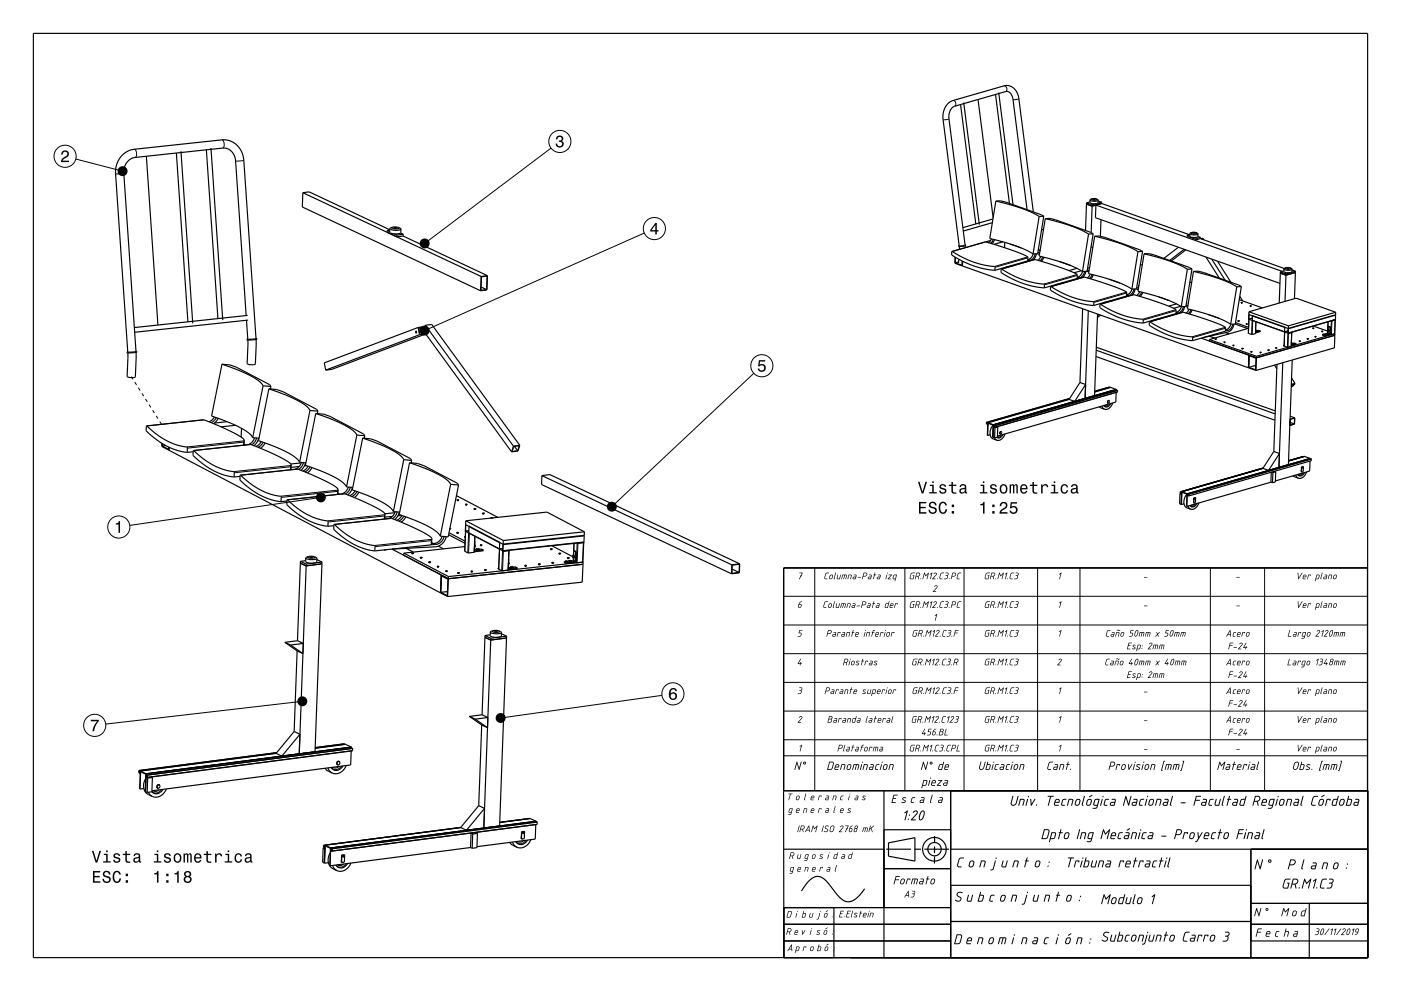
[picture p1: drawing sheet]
<svg xmlns="http://www.w3.org/2000/svg" width="420mm" height="297mm" viewBox="0 0 420 297" stroke-linecap="round" stroke-linejoin="round" font-family="sans-serif">
<g fill="none" stroke="#000" stroke-width=".35">
<path d="M10 10h400v277h-400zM288 31.3l4.5 35.8M288.9 30.8l4.7 36.5M293.2 29.8l4.5 35.5M298.4 28.3l4.2 32.7M299.4 27.7l4.3 33.6M43.9 46.8l3.4 50.6M52.9 45.9l3.4 50.5M54.3 45.3l3.5 51.6M61.9 44.9l3.4 50.6M63.2 44.4l3.6 51.6M90.8 57.7l53.4 25.2"/>
<path d="M90.8 57.7l-.2 4.3 53.5 25.1M90.8 57.7l1.9-.2 24.1 11.4M326.8 59.9l.1 .9 1.1 .3 1.1-.2 .1-.9M326.8 59.9l.4 .3 .9 .1 1.1-.3M327.4 59.6h1.2M327.4 59.6l-.1 .2 .7 .2 .8-.1-.2-.3M327.4 59.6l-.6 .3M327.7 59.7l.6 .1zM328.6 59.6l.6 .4M116.1 69.1l.7 .3M116.1 69.1v.5M116.8 69l-.7 .1"/>
<path d="M116.9 68.5l-.1 1.1a3.8 3.8 0 0 0 3.3 .2l.1-1.2M116.9 68.5a3.8 3.8 0 0 0 3.2 .3l.1-.2M117.6 68.1l-.2 .1a2.43 2.43 0 0 0 2.1 .3v-.3M117.6 68.1l1.9 .1M117.6 68.1l-.7 .4M118.1 68.3h.8zM118.2 70.1l.8 .4M119 70.5v.5l1.9-.3M119.5 68.2l.7 .4M120.1 69.8l.8 .4M120.9 70.7l25.2 11.9M120.9 70.2l-1.9 .3"/>
<path d="M120.9 70.2v.5M285.4 75.4l-.1 1 4.4 2.4 4.1 1.5 4.5 .7M285.4 75.4l3.4 1.9 3.2 1.3 3 .8 3.2 .5 .1 1.1M286.3 77v1.9l2.2 .8M286.4 77.1v1.7M287.4 78.5l-1 .3M287.4 77.7v1.1M287.6 73.9v.8M288.4 78.2v1.3l-2-.7M288.5 79.7l85.8 30.5M288.6 78.3l-.1 1.4M289.3 73.3l.1 .3-1 .3h-.9l-.1-.2 .1-.1"/>
<path d="M289.3 73.6l.1 .6M295.5 72.5l-10.1 2.9M295.5 72.5l6 1.8 5.5 2.1 1.1 .6v1.2M297 72.1l-1.5 .4M297.2 71.6l-.9 1.1M297.5 66.7l-8.7 2.5M297.7 65.6l-9 2.6M297.8 71.7l-.9 1.2M298.1 71.8l-.7 1.2M298.5 60.3l-1.8 11.2 7.8 2.2 3 1.2 2.2 1.2M298.5 60.3l1.4-.1 1.7 .4 10.5 3.7 .8 .5M298.5 60.3l7.8 2.2 3.1 1.2 2.1 1.2"/>
<path d="M300.6 72.5l-2.6 .7M301.2 72.6v1.6M302.9 73.1l3.3 1.2M303.3 79.7h.1M304 79.5l-2.6 .6M307.9 62.7l-4.2-33-.6-1.5-.8-.7-.7-.1-15.8 4.6-1.1 1.4-.2 2.1 4.8 38M308.1 78.2l-9.8 2.8M309.7 76.1l-.6 1.1-1 .6M309.8 63.5l-4.4-34-.3-1.3-.7-1.3-1.5-1.1-1.6-.1-16.1 4.6-1.1 .9-.8 1.1-.5 1.7-.1 1.6 4.8 38.1 1.8-.2M310.3 76.1l-.8 1.5-1.4 .5M310.3 76.1h.1M310.7 76.1l-.9 1.8"/>
<path d="M310.7 76v.1M311 76l.6 .3M311.1 75.6l.6 .2M311.5 64.9l-1.8 11.2M311.5 75.1h.1M311.5 75h.1M311.5 75v.1M311.6 75h-.1M311.6 74.9v.1M311.6 75.1h.1M311.6 74.9l.2 .1M311.6 75.1h.2"/>
<path d="M311.6 75v.1M311.8 75.1h-.2M311.8 75h-.2M311.8 75v.1M311.8 75h.1M311.8 75.1h.1M312 76.9l-.9 1.1M312.3 68.7l.5 .2M312.6 77l-.8 1.2M312.9 64.8l-1.8 11.2-1.4 .1M312.9 64.8l-1.4 .1M313 77.1l-.8 1.2"/>
<path d="M313.4 65.5l-1.9 11.3 7.8 2.2 3.1 1.2 2.1 1.2M313.4 65.5h1.3l1.7 .4 10.5 3.7 .8 .5M313.4 65.5l7.7 2.2 3.1 1.3 2.1 1.1M317.7 78.4l3.3 1.2M325.7 60.8l1.7 .6M325.7 60.8l-.3 8.3M326.3 70.1l-1.8 11.3M326.8 60.5l-1.1 .3M327.1 74l.5 .2M327.4 61.4l-.3 8.3M327.7 70.1l-1.8 11.2-1.4 .1M327.7 70.1h-1.4"/>
<path d="M328.2 70.8l-1.9 11.2 7.8 2.2 3.1 1.2 2.1 1.2M328.2 70.8l1.4-.1 1.6 .4 10.5 3.8 .8 .4M328.2 70.8l7.8 2.2 3 1.2 2.1 1.2M328.5 61.5l-.1 3.7 55.3 19.7M328.5 61.5l55.9 19.8M329.2 60.2l1.1 .4M330.1 65.8l-.2 5M330.2 61l-2.8 .8-1.7-.6M330.2 61l-1.7 .5M330.2 61l26.3 9.3M330.3 60.6l-2.9 .8M330.3 60.6l-.1 .4"/>
<path d="M341.1 75.4l-1.8 11.2M341.9 79.3l.5 .2M342.5 75.3l-1.8 11.3h-1.4M342.5 75.3l-1.4 .1M343 76.1l-1.8 11.2 7.7 2.2 3.1 1.2 2.1 1.2M343 76.1l1.4-.1 1.6 .4 10.6 3.8 .7 .4M343 76.1l7.8 2.2 3 1.2 2.2 1.2M353.3 74.1l-4.4 3.3M355 74.7l-4.4 3.4M355.5 74.9l-4.4 3.3M355.9 70.5l.8 .2M355.9 70.5v.3l2.8 1"/>
<path d="M356.7 70.7l.3 .3 1 .2 1.1-.4M356.7 70.2l-.8 .3M356.7 70l.4 .3 .9 .1 1.1-.3M356.7 70v.7M357.3 69.7h1.2M357.3 69.7l-.1 .2 .7 .2 .7-.1-.1-.3M357.3 69.7l-.6 .3M357.6 69.8l.6 .1zM358 71.2l.7 .3M358.5 69.7l.6 .4M358.7 71.5v.3M359.1 70.9l.8 .2"/>
<path d="M359.1 70.1v.7M359.9 71.5l-1.2 .3M359.9 71.5l25.1 9M359.9 71.1l-1.2 .4M359.9 71.1v.4M360 71.6l.6-.2 .4 .5M361.5 77l4 6.4M363.3 77.6l4 6.4M365 78.3l4 6.3M73.8 94.6l-3.2-46.4-.2-1.2-.6-1.1-1.3-1.2-1.6-.3-26.4 2.8a4.3 4.3 0 0 0-3.4 4.7l3.7 53.5M73.9 96l.4 5.7M74.2 94.5l-33.9 3.7"/>
<path d="M74.4 95.9l-34 3.7M124.8 99.3v.5M125.4 98.1l1.9-.2v.3M125.4 98.1l.4 2.2M125.4 98.1l-28.2 10.7 .4 2.1M126.6 99v.6M127.2 98l-1.6 .6M127.2 98v.4M127.2 98l-1.7 .2 .3 2 1.7-.2M127.5 97.5l-.5 1.7 26.4 36.2M127.5 97.5l1.9-.3 26.4 36.3M127.5 97.5l26.4 36.2"/>
<path d="M127.9 99.1l.2 .2v.4zM128 99.1l.1 .5M144.2 86l1.7 .8M144.2 82.9l-.1 4.2M144.3 83l1.7-.3-.1 4.1-1.7 .2zM146.1 82.6l-.1 4.3-1.9 .2M146.1 82.6l-1.9 .3M300.2 80.6l-.1 1.1 4.6 2.5 4.1 1.4 4.3 .7M300.2 80.6l10.1-2.8 5.9 1.8 5.4 2 1.3 .7v1.2M300.2 80.6l3.4 1.9 3.2 1.4 3.1 .8 3.1 .4 .1 1.2M300.9 80.3l.2 .1M315 85.9l-.1 1 4.6 2.5 4.3 1.5 4.1 .7"/>
<path d="M315 85.9l10-2.9 8.1 2.6 4.6 2v1.1l-9.8 2.9M315 85.9l3.3 1.8 3.1 1.4 3.3 .9 3.1 .4 .1 1.2M315.7 85.5l.2 .1M318.1 85h.1M318.8 84.8l-2.5 .6M322.9 80.4l-2.4 .7M322.9 83.5l-9.8 2.8M324.1 81.1l-2.1 .7M324.5 81.4l-.6 1.2-1 .5M324.6 92.5l-.8 22.1M325.2 81.3l-.9 1.6-1.4 .5M325.5 81.3l-.9 1.8"/>
<path d="M325.8 81.3l.6 .2M326 80.9l.5 .2M326.3 93.1l-1 26.3M326.4 80.3h.1M326.4 80.3l.1 .1M326.5 80.2l-.1 .1M326.5 80.2v.1M326.5 80.4h.1M326.5 80.3v.1M326.6 80.2h-.1M326.8 82.1l-.8 1.2M327.4 82.3l-.8 1.2"/>
<path d="M327.8 82.4l-.8 1.2M329 94.1l-.9 24.5M329.5 94.3l-.5 .3M329.8 91.2l-.1 1 4.4 2.4 4.3 1.5 4.3 .7M329.8 91.2l10-2.9 7.2 2.2 4.9 1.9a.64 .64 0 0 1 .7 .7v.9l-9.9 2.8M329.8 91.2l3.3 1.8 3.1 1.3 3.1 .9 3.3 .5 .1 1.1M330 94.4l-1 .7M330.5 90.8l.3 .1M332.5 83.7l3.3 1.2M333 90.2h.1M333.7 90.1l-2.6 .5M339.4 86.6l-.7 1.3-.9 .4"/>
<path d="M340 86.6l-.8 1.5-1.5 .6M340 86.6h.1M340.3 86.6l-.9 1.8M340.6 86.6l.6 .2M340.8 86.2l.5 .2M341.3 85.6h.1M341.3 85.6l.1 .1M341.4 85.5l-.1 .1M341.4 85.7h.1M341.4 85.5v.1M341.4 85.5h.1M341.7 87.4l-.9 1.2"/>
<path d="M342.2 87.5l-.8 1.2M342.6 87.6l-.8 1.3M344.6 96.4l-.1 1.1 4.6 2.5 4.1 1.4 4.3 .7M344.6 96.4l10.1-2.8 6.1 1.9 5.3 1.9 1.2 .7 .1 1.2M344.6 96.4l3.3 1.9 3.1 1.3 3.1 .9 3.3 .5 .1 1.1M345.3 96.1l.3 .1M347.3 88.9l3.3 1.2M347.8 95.5h.1M348.5 95.3l-2.6 .6M352.7 91.1l-2.3 .6M354 91.8l-2.1 .6M354.2 91.9l-.7 1.2-.9 .5"/>
<path d="M354.8 91.9l-.8 1.5-1.4 .5M354.8 91.9h.1M355.1 91.9l-.9 1.8M355.4 91.8l.6 .3M355.6 91.4l.5 .2M356 80.7l-1.9 11.2M356.2 91h.1M356.2 90.9h.1M356.2 90.9v.1M356.5 92.7l-.9 1.1M356.7 84.5l.5 .2M357.1 92.8l-.9 1.2"/>
<path d="M357.3 80.6l-1.8 11.2-1.4 .1M357.3 80.6l-1.3 .1M357.4 92.9l-.8 1.2M357.8 81.3l-1.8 11.3 7.8 2.2 3 1.2 2.1 1.2M357.8 81.3h1.4l1.6 .4 10.6 3.7 .7 .5M357.8 81.3l7.8 2.2 3 1.3 2.2 1.2M362.1 94.2l3.3 1.2M367.4 99.3l-9.9 2.8M367.4 99.7l1.1 .4M369 97.2l-.6 1.1-1 .6M369.6 97.1l-.8 1.6-1.4 .5M370 97.1l-.6 1.5-1.1 .9-7.6 1.7"/>
<path d="M370.2 97.1l3.8 1.4M370.4 96.7l3.9 1.4M370.8 86l-1.9 11.2M371.1 96.3h.1M371.1 96.2h.1M371.1 96.2v.1M371.1 96.1v.1M371.2 96.3h.1M371.2 96.1l.2 .1M371.2 96.3h.2M371.2 96.2v.1M371.4 96.3h-.2"/>
<path d="M371.4 96.2h.1M371.4 96.2h-.2M371.4 96.3h.1M371.4 96.2v.1M371.5 89.8l6.9 2.5M371.7 88.8l.8 1.4M372.1 90.8h.1M372.1 90.7l.1 .1M372.1 90.7v.1M372.1 90.7h.1M372.1 90.8h.2M372.1 85.9l-1.8 11.2-1.4 .1"/>
<path d="M372.1 85.9l-1.3 .1M372.1 90.7h.3M372.2 90.8h.1M372.4 90.8h-.2M372.4 90.7l-.2 .1M372.4 90.7h.1M372.4 90.8h.1M372.4 90.7v.1M373.6 97.1h.1M373.6 97.1l.1 .1M373.6 97v.1M373.6 97h.1"/>
<path d="M373.6 97.2h.1M373.6 97h.3M373.7 97.2h.1M373.7 97.1v.1M373.9 97.2h-.2M373.9 97v.1M373.9 97v.2M373.9 97.1h.1M373.9 97.1h-.2M373.9 97.1v.1M374.3 98.4l-11.7 3.4M374.3 95.6l.1 .1"/>
<path d="M374.4 93.4v.8M374.4 93.4l11.9 4.3M374.4 93.4l14.2-4 11.8 4.2M374.4 95.7l-.2 4.2 1.1 .4 1.1-.3M374.4 95.7l1 .3M374.4 94.3l1.1 .4M374.4 94.2v1.5M374.5 94.2h-.1M374.8 91.8h.1M374.8 91.7h.1M374.8 91.7v.1M374.8 91.6h.1"/>
<path d="M374.8 91.8h.2M374.8 91.6h.3M374.9 91.7v.1M375.1 91.8h-.2M375.1 91.7h-.2M375.1 91.6h.1M375.1 91.7v.1M375.1 91.6v.1M375.1 91.7h.1M375.4 96h.1M375.4 96.1h.1M375.5 94.7l-.1 1.3"/>
<path d="M375.5 96.1h-.1M375.5 94.7l-.1-.1 9.8 3.4M375.5 96.1l9.6 3.4M375.5 94.6v.1M376.4 100h.1M376.4 99.3l.2 .1M376.4 99.1l.2 .1M376.4 98.6h.1M376.4 98.6v.1M376.5 99.3l.4 .1M376.5 99.1h-.1M376.5 99.1h.4"/>
<path d="M376.5 99.1h.1M376.5 96.4l-.1 3.5M376.6 99.2v.2M376.9 99.4h-.3M376.9 99.2h-.3M376.9 99.2v.2M376.9 99.1h.1M376.9 99.1l.9 .1M377 99.1l-.1 .1M377 99.1l-.1 .3M377.8 99.2h.1M377.8 99.2l-1.4 .4"/>
<path d="M377.8 99.2l.1 .2-1.5 .4M383.8 81.9l1.7 .6M383.8 81.5l1.7 .6M383.8 81.5l-.3 9.3M384.9 81.2l-1.1 .3M384.9 80.6l.1 .9 1.2 .3 1.1-.3v-.8M384.9 80.6l.4 .3 .9 .1 1.1-.3M385.1 99.4v.2M385.1 99.4v.1M385.2 98h.1M385.1 99.6l-.1 4.1M385.1 99.5l1 .3"/>
<path d="M385.5 82.5l-.3 7.8M385.5 82.1v.4M385.6 80.2l1.1 .1M385.6 80.2l-.2 .3 .7 .2 .7-.1-.1-.3M385.6 80.2l-.7 .4M385.8 80.4h.6zM386.1 99.9h.1M386.1 99.8h.1M386.1 98.4l.1 .1M386.1 98.4l-.9-.3-.1 1.3M386.1 98.4h.1M386.2 98.5l-.1 1.3"/>
<path d="M386.2 98.5l-.1 1.4M386.3 97.7l-.1 .7M386.7 80.3l.6 .4M387.2 99.6l-1 .3M387.2 99.6h.1M387.2 99.6l-1.1 .3M387.3 99.6h.1M387.3 99.6l-.2 4.2M387.3 80.9l1.1 .4M388.3 81.7l-2.8 .8M388.4 81.3l-.3 8.2M388.4 81.3l-2.9 .8"/>
<path d="M393.5 98.3l.2 .1M393.5 98.3l.2 .2M393.6 98.3h.1M393.6 98.4l.2 .1M393.6 98.3h.2M393.7 98.4v.1M393.7 97.7l4.3 1.5M393.8 98.4h-.1M393.8 98.5h-.1M393.8 98.3h.1M393.9 98.3l-.1 .1M393.9 98.4l-.1 .1"/>
<path d="M393.9 98.3l-.1 .2M396.2 99.4h.1M396.2 99.3h.1M396.2 99.3v.1M396.3 99.3h-.1M396.3 99.4h.2M396.3 99.3h.2M396.3 99.3h.1M396.3 99.3v.1M396.5 99.4h-.2M396.5 99.3h-.2M396.5 99.3v.1"/>
<path d="M396.5 99.3h.1M397.5 100l-.1 .1M397.5 100h.4M397.5 100h.1M397.9 100h.1M398 99.1v.8M398.1 99.3h.2M398.1 96.5l-.1 2.4M398.1 99.3v.6l-.2 .1M398.1 98.8v.5M398.1 98.8l.2 .1M398.1 98.8h.3"/>
<path d="M398.3 98.9l.1 .2M398.3 99.3h.1M398.4 99.1l-.1 .2M398.4 98.8l.1 .3M398.4 98.8l-.1 .1M398.5 99.1l-.2 .2M398.5 99.1h-.1M398.9 98l-.7-.2-.1 1M398.9 98l-.3 2.1-1.5 .6M398.9 98l-.1 2.2M399.1 96.2l1.1-.3zM400.1 100h.1"/>
<path d="M400.2 95.8h.1M400.3 95.9h.1M400.3 95.9l-.2 4.1M400.3 95.8l-14.2 4.1M400.4 94.4l-.1 1.4M400.4 94.3l-14.2 4.1M400.4 93.6v.7M400.4 93.6l-14.1 4.1M40.8 105.6l-.2 7.3-.9 .3-1.6-.4 .2-7M40.8 105.3l.2 .2-1.5 .2h-1.4l.2-.2M40.8 105.3h.1M40.8 105.4l-2.6 .1"/>
<path d="M66.5 109.2l-3.1 15.5a33.2 33.2 0 0 1 11.7 5.5l.7 1M66.5 109.2a9.6 9.6 0 0 1 4.3 .8l10 5.3 .4 .5M66.5 109.2a33.2 33.2 0 0 1 11.7 5.5l.7 .9M74.2 101.7h.1M74.3 101.6l-.2 .1 .2 .2M74.3 101.7v.2M74.3 101.7h.1M74.3 101.9h.1M76.7 101.4l.3 .3-2.7 .1 2.5-.3M76.8 101.5l-3.7-53.7-.4-1.6-.7-1.5-.9-1.1-1.2-.9-1.3-.6-1.5-.2-26.9 2.8a6.7 6.7 0 0 0-5.6 7.4l3.7 53.4M76.8 101.7l-.2 7.3-.8 .3-1.2-.1-.5-.2 .2-7.1M78.9 115.6l-3.1 15.6"/>
<path d="M78.9 115.6l2.3 .2M80.6 116.5l-3.1 15.6a33.3 33.3 0 0 1 11.7 5.5l.6 .9M80.6 116.5a9.7 9.7 0 0 1 4.3 .9l10 5.3 .4 .5M80.6 116.5a33.4 33.4 0 0 1 11.7 5.6l.6 .9M81.2 115.8l-.1 .8M125.8 100.3l1.8-.2-28.1 10.6-1.9 .2M125.8 100.3l-28.2 10.6M320.5 119.7l-24.4 7M320.7 119.4l-24.9 7.2M323.8 114.6l-3.3 5.1M323.8 114.6l1.7 .6-3.3 5.1-1.7-.6M328.6 106.8l53.6 19.1"/>
<path d="M328.6 105l53.7 19M328.7 104.1l53.6 19M332.6 116h.1M332.6 116l-4.4 1.3M332.6 116l.3 .1M332.9 116.1h.1M334.6 117.6l-.1 2.9-35.5 10.2M334.6 116.7l-1.6-.6-4.8 1.4M334.6 116.7l-36.8 10.6M334.6 116.7h.1M334.7 116.7v.4M334.7 116.7l-36.8 10.6"/>
<path d="M335 117h.1M335 117l-36.8 10.6M335 117v.5l-36.8 10.6M360.1 101.3l16.6 5.9M362.6 100.8l1.5 .5M362.6 101.8l14.1 5M362.6 101.8v.4M364.3 101.6h.1M364.3 101.6l.1 .1M364.3 101.7h.2M364.3 101.5l.2 .1M364.3 101.5v.1"/>
<path d="M364.4 101.6v.1M364.5 101.7h-.1M364.5 101.6h-.1M364.5 101.6h.1M364.6 101.7h-.1M364.6 101.6h-.1M364.6 101.6l-.1 .1M366.9 102.5l.2 .1M366.9 102.5l.2 .2M367 102.5h.1M367 102.7h.2M367 102.5h.2"/>
<path d="M367.1 102.6v.1M367.2 102.6h-.1M367.2 102.5h.1M367.2 102.6l-.1 .1M367.3 102.5l-.1 .1M369.6 103.5h.1M369.6 103.6h.1M369.6 103.5v.1M369.7 103.5h-.1M369.7 103.6h.2M369.7 103.5h.2M369.7 103.5h.1"/>
<path d="M369.7 103.5v.1M369.9 103.6h-.2M369.9 103.5h-.2M369.9 103.5v.1M369.9 103.5h.1M372.3 104.5h.1M372.3 104.5l.1 .1M372.3 104.4v.1M372.3 104.6h.2M372.3 104.4h.3M372.3 104.4h.1M372.4 104.5v.1"/>
<path d="M372.6 104.6h-.2M372.6 104.5h-.2M372.6 104.5v.1M372.6 104.4h.1M372.6 104.4v.1M372.6 104.4v.2M374.3 110.2l2.2 .8M374.4 106.4l-.1 3.8M374.5 106.6l2 .7-.1 3.5-2-.7zM375 105.4l.1 .1M375 105.4h.1M375 105.5h.2"/>
<path d="M375 105.4h.2M375.1 105.5h.1M375.2 105.5h-.1M375.2 105.4l-.1 .1M375.3 105.4h.1M375.3 105.5h-.1M375.3 105.4h-.1M375.3 105.4v.1M376.5 109.5l-2.1 .6M376.7 107.2l-.2 3.8M376.7 106.8v.4M377.8 105.6l.1 .1"/>
<path d="M377.8 105.7h.2M377.8 105.6h.1M377.8 105.6h.2M377.9 105.7h.1M378 105.6l-.1 .1M378 105.6h.1M378.1 105.7h-.2M378.1 105.6h-.1M378.1 105.6v.1M380.1 105l.1 .1M380.1 104.9l.1 .1M380.1 104.9v.1"/>
<path d="M380.1 104.9h.1M380.1 105l.2 .1M380.1 104.9h.3M380.2 105v.1M380.4 105.1h-.2M380.4 104.9h.1M380.4 105v.1M380.4 104.9l-.2 .1M380.4 104.9v.2M382.1 109.4l.7 1.1M382.5 104.3h.1M382.5 104.3l.1 .1"/>
<path d="M382.5 104.2h.1M382.5 104.4h.2M382.5 104.2h.2M382.6 104.3v.1M382.7 104.4h-.1M382.7 104.3h-.1M382.7 104.2h.1M382.8 104.3l-.1 .1M382.8 104.2l-.1 .1M382.8 104.2l-.1 .2M382.8 109.2l-.9 26.1M384.6 108.7l-1.2 31.4"/>
<path d="M384.8 103.6h.1M384.8 103.6l.1 .1M384.8 103.5v.1M384.8 103.7h.2M384.8 103.5l.1 .1M384.8 103.5h.1M384.9 103.6v.1M384.9 103.5h-.1M384.9 103.5h.1M385 103.7l1 .4 1.1-.3M387.1 103.8h.1M387.1 115.3h.1"/>
<path d="M387.1 115.3l.3 .5M387.2 102.9h.1M387.2 103h.1M387.2 102.9v.1M387.2 113.3l1 1.6M387.2 102.9h.2M387.2 103l-.1 .1M387.2 103l.2 .1M387.2 103l.2 .2M387.3 102.9l-.1 .1M387.3 103.2h.4M387.3 102.9h.4"/>
<path d="M387.3 102.9h.1M387.4 107.9l-1.2 31.4M387.4 102.9h.1M387.4 103.1v.1M387.4 102.9h-.1M387.4 102.9h.3M387.4 115.8l-.3 .1M387.5 115.8l-.4 .1M387.7 103.2h-.3M387.7 103.1h-.3M387.7 103.1v.1M387.7 102.9h.1"/>
<path d="M387.7 102.9l.1 .1M387.8 103l-.1 .1M387.8 103l-.1 .2M388 102.8h.1M388 102.8l-.3 .1M388 102.8l.6 .2M388.2 114.9l-.7 .9M388.2 114.9l-1.1 .4M388.5 103h.1M388.5 103l-1.4 .4M388.6 103v.2l-1.5 .4M389.5 102.2l.1 .1"/>
<path d="M389.5 102.2l.1 .2M389.5 102.2h.1M389.5 102.3h.2M389.6 102.2h.2M389.6 102.2h-.1M389.6 102.3v.1M389.8 102.3h-.2M389.8 102.3l-.2 .1M389.8 102.3h.1M389.8 102.2h.1M389.8 102.2v.1M391.9 101.6h.1"/>
<path d="M391.9 101.6l.1 .1M391.9 101.5v.1M391.9 101.7h.2M391.9 101.5h.2M391.9 101.5h.1M392 101.6v.1M392.1 101.7h-.1M392.1 101.6h-.1M392.1 101.6v.1M392.1 101.5h.1M392.2 101.5l-.1 .1M392.2 101.5l-.1 .2"/>
<path d="M394.2 101h.1M394.2 100.9h.1M394.2 100.9v.1M394.2 100.8v.1M394.3 101h.2M394.3 100.8h.2M394.3 100.8h-.1M394.3 100.9v.1M394.5 101h-.2M394.5 100.9h-.2M394.5 100.9v.1M394.5 100.8h.1"/>
<path d="M394.5 100.8v.1M394.5 100.9h.1M396.6 100.2h.1M396.6 100.2v.1M396.6 100.2h.2M396.7 100.2v.1M396.8 100.2h-.1M396.8 100.2v.1M396.8 100.2h.1M397.4 100.1l-.9 .3 .6 .3M397.4 100.1h.2M397.4 100.1l.2 .2"/>
<path d="M397.5 100.3h.1M397.5 100.3h.4M397.6 100.1v.2M397.9 100.3h-.3M397.9 100.1h-.3M397.9 100.1v.2M398 100.1h.1M398 100.1h-.1M398 100l-.1 .3M398.8 100.2l-1.7 .5M400.1 100l-1.3 .2M400.2 100.5l-23.5 6.7"/>
<path d="M400.2 100l-.2 4.3-23.5 6.7M400.2 100l-23.5 6.8M44 127.6l-.2 1.5 4.3 3.5 4 2 4 1M44 127.6l17.1-1.8 8.7 3.8 2.6 1.5 .8 .9M44 127.6l3.2 2.7 2.8 1.8 3.2 1.3 2.9 .6v1.6M48.5 132.9v.9l83.5 43.9M48.6 133.6l1.9 1.1 .1-.7M48.6 132.9v.7M49.7 133.5l-1.1 .1M50.7 134l-.1 .9M57.9 135.4l-1.8 .2M58 135l-.1 1.5 4.3 3.5 4 2 4 1"/>
<path d="M58 135l17.2-1.8 9.1 4 2.3 1.4 .7 .7M58 135l3 2.6 2.9 1.8 3.1 1.3 3.1 .7 .1 1.6M64.2 125l-.6 .8-.9 .6M64.8 125.2l-.6 .8-.9 .7M65.4 125.4l-1.3 1.6M68.1 126.4l-3.8 .4M70.6 127.5l-4.3 .4M72.4 128.4l-.1 2.6M73.2 133.1l.4 .2M73.2 132l-.1 1.4M73.2 132v1.4M75.8 131.2l1.8 .1"/>
<path d="M76.3 131.2l-.1 .2a3.1 3.1 0 0 1-1.8 1.9M76.9 131.3l-.5 1.1-1 .9M77.5 131.3l-.5 1.3-.8 1M78.3 132.3l-.6 .9-1 .6M78.9 132.5l-.6 .9-.9 .6M79.5 132.7l-1.4 1.7M87.3 139.3l-.2 1.5M87.3 139.3l-.1 1.5M89.7 139.8l-2.5 .3M89.8 138.5l1.9 .2M90.3 138.7l-3.1 .4M90.4 138.6l-.1 .2a3.1 3.1 0 0 1-1.9 1.8"/>
<path d="M91 138.7l-.5 1.1-1 .9M91 138.6v.1M91.6 138.7l-.5 1.3-.9 1M91.9 139.6h-.6M92.4 139.7l-.7 .9-.9 .6M92.9 123l-3.1 15.5M92.9 123l2.4 .2M92.9 139.9l-.6 .9-.9 .6M94.7 123.9l-3.1 15.6a33.3 33.3 0 0 1 11.6 5.5l.7 .9M94.7 123.9a9.6 9.6 0 0 1 4.3 .9l10 5.3 .4 .5M94.7 123.9a33.2 33.2 0 0 1 11.6 5.6l.7 .9M95.3 123.2l-.2 .8"/>
<path d="M107 130.4l-3.1 15.5M107 130.4l2.4 .2M108.7 131.3l-3.1 15.5a33.1 33.1 0 0 1 11.7 5.6l.6 .9M108.7 131.3a9.7 9.7 0 0 1 4.3 .9l10 5.2 .4 .6M108.7 131.3a33.1 33.1 0 0 1 11.7 5.6l.6 .9M109.4 130.6l-.2 .7M121 137.8l-3.1 15.5M121 137.8l2.4 .2M122.8 138.7l-3.1 15.5a33.2 33.2 0 0 1 11.6 5.6l.7 .9M122.8 138.7a9.7 9.7 0 0 1 4.3 .9l10 5.2 .4 .6M122.8 138.7a33.2 33.2 0 0 1 11.6 5.5l.7 1M123.4 138l-.1 .7"/>
<path d="M153.9 133.7l-.5 1.7M154 133.8l1.7-.2-.5 1.5-1.7 .2zM154.2 133.8l1 1.3M155.8 133.5l-.5 1.7-1.9 .2M155.8 133.5l-1.9 .2M295.7 127.1h.1M295.8 126.6l-.1 .5M295.8 126.6l.3 .1v.7M295.8 126.7v.4M295.8 126.7h.1M295.8 126.7l.3 .1M296.1 127l-.3 .1"/>
<path d="M296.1 126.7v3.8M296.1 126.7l1.7 .6M296.8 130.3l-.7 .2M297.7 131.1l.5 .2M297.7 127.4l-.8 1.6v1.4l.5 1 1.5 .5M297.7 127.4v3.7M297.7 127.4l-1.5-.6-.1 3.7M297.8 127.3v.6l.3 .2M297.8 127.3l-.1 3.8M297.8 127.3h.1M297.9 127.3v.6l.2 .1M297.9 128l.4 .2"/>
<path d="M298.1 128h.1M298.1 128.1h.1M298.1 131.3l.8 .6M298.2 127.6h.1M298.2 127.6l-.1 .4M298.2 127.6v.5M298.3 128.2l-.1 3.1M298.9 127.9l.2 .1M299.1 128l-.1 3-.8 .3M299.1 128l-.8 .2M299.8 130h.1M299.8 130.1h.2"/>
<path d="M299.9 130h-.1M300 129.3l.2 .1M300.1 129.3h.1M300.1 129.3l.1 .1M300.1 129.3l-.4 .3 .1 .5M300.2 129.4l-.4 .2 .1 .4M300.2 129.4l.1 .4-.4 .2M300.7 130.2l-.9 1-.5 .1-.5-.2M301.3 130.1l-1.1 1.5-.6 .4-.7-.1M329.5 121.9l1.6 .7M330.3 121.7l.8 .9M332 120.7l.2 .1"/>
<path d="M332.1 120.8h.2M332.2 120.7h-.1M332.3 120l.2 .1M332.4 120v.1M332.4 120l.1 .1M332.4 120l-.4 .3 .1 .5M332.5 120.1l-.4 .3 .1 .4M332.5 120.1l.1 .4-.4 .3M333 120.9l-.5 .7-.6 .4-.5-.1-.5-.4M333.6 120.8l-1.1 1.5-.7 .4-.7-.1M381.9 135.3l1.7 .6-3.3 5.1-1.7-.6M381.9 135.3l-3.3 5.1"/>
<path d="M386.8 126.6l1.2 .5M386.8 124.7l1.4 .5M386.8 125.7l1.3-.4-.1 1.8-1.3 .3zM388.2 125.2l-.1 1.9-1.4 .4M388.2 125.2l-1.5 .4M390.2 140h.1M390.2 140l-.1 1.1M390.2 140v1.5M390.7 136.8h.1M390.7 139.8l-.5 .2M390.7 139.8v1.6l-.5 .1M391 136.8h.1"/>
<path d="M391.1 136.8l1.7 .6M391.1 136.8l-4.8 1.4 4.4-1.4M392.7 138.2l-.1 3-10.3 2.9M392.8 137.4h.1M392.8 137.4l-36.9 10.6M392.8 137.4l.3 .1v.6l-36.8 10.6M72 142.8l-1.8 .2M72.1 142.4l-.2 1.5 4.4 3.5 3.9 2 4 .9M72.1 142.4l17.1-1.8 8.7 3.8 2.7 1.4 .7 .9M72.1 142.4l3.2 2.7 2.8 1.8 3 1.2 3.1 .6v1.6M86 150.2l-1.8 .1M86.1 149.8l-.1 1.5 4.5 3.6 4 2 3.8 .8"/>
<path d="M86.1 149.8l17.2-1.8 8.8 3.8 2.5 1.4 .8 .9M86.1 149.8l3.2 2.7 3.1 1.8 2.8 1.2 3 .6 .1 1.6M93.5 140.1l-1.3 1.6M100.1 157.5l-1.8 .2M100.2 157.2l-.2 1.4 4.4 3.5 4 2.1 4 .9M100.2 157.2l17.1-1.9 8.8 3.9 2.5 1.4 .9 .9M100.2 157.2l3.2 2.6 2.8 1.8 3 1.3 3.1 .6 .1 1.6M101.3 147.9l.4 .2M101.3 146.7l-.1 1.5M101.3 146.7v1.5M103.9 145.9l1.9 .2M104.4 146v.2a3.1 3.1 0 0 1-1.9 1.8"/>
<path d="M105 146l-.5 1.2-.9 .9M105.6 146.1l-.5 1.2-.8 1M106.4 147.1l-.6 .9-.9 .6M107 147.3l-.6 .9-.9 .6M107.6 147.5l-1.4 1.6M115.4 154.1l-.2 1.5M115.4 154.1l-.1 1.4M117.6 154.8l-2.2 .2M117.9 153.3l1.9 .2-.7 1.4-.8 .8M118.4 153.7l-3 .3M118.5 153.4l-.1 .2a3.1 3.1 0 0 1-1.9 1.8M119.1 153.5l-.6 1.2-.9 .7"/>
<path d="M119.1 153.4v.1M120.4 154.5l-1.1 .1M120.5 154.5l-.7 .8-.9 .6M121.1 154.7l-.7 .9-.9 .6M121.6 154.9l-1.3 1.6M134.6 159.7l4.8 2.5M134.9 158.3l.1 .1M134.9 158.5v.1M135 158.6h-.1M135 158.4l-.1 .1M135 158.4h.1M135 158.4l-.1 .2"/>
<path d="M135.1 145.2l-3.1 15.5M135.1 145.2l2.4 .2M136.8 148.5l12.4 6.5M136.9 159.6l.2 .1M136.9 159.6l.1 .2M137 159.6h-.1M137 159.6h.3M137 159.6l.3 .1M137 159.8h.1M137 159.8h.3M137 149.8l.1 .1M137 149.8l.1 .2"/>
<path d="M137.1 159.7h.2M137.1 159.7l-.1 .1M137.1 149.8h-.1M137.1 150h.3M137.1 149.8h.3M137.1 149.8h.1M137.1 149.9h.3M137.1 149.9v.1M137.3 159.7v.1M137.3 159.7h.1M137.3 159.6h.1M137.4 149.9v.1"/>
<path d="M137.4 159.6l-.1 .2M137.4 159.6l-.1 .1M137.4 149.8h.1M137.5 149.8l-.1 .1M137.5 149.8l-.1 .2M137.5 145.4l-3.1 15.5-2.4-.2M139.6 159.3l-.3 5.9M139.6 159.3h.1M139.6 151.2h.1M139.6 151.2l.1 .1M139.6 157.1h.1M139.6 151.1v.1"/>
<path d="M139.6 151.1h.4M139.6 151.3h.3M139.6 156.1v1M139.6 156.1l11.3 5.9M139.6 156.1l24.3-2.6 11.3 5.9M139.6 157.3l1 .5-.1 1.9-.9-.5zM139.7 157.2l-.1 2.1M139.7 157.2h.1M139.7 151.3l.2 .1M139.7 151.2h.2M139.7 151.2v.1M139.9 151.2v.2"/>
<path d="M140 151.1h.1M140 151.2h.1M140 151.2h-.1M140 151.2l-.1 .2M140.5 159.8h.1M140.5 159.8h.2M140.6 159.8l10.1 5.3M140.7 157.7v.2l-.1-.2 9.3 4.8M142.1 152.5l.1 .1M142.1 152.5l.1 .2M142.2 152.5h-.1M142.2 152.5h.3"/>
<path d="M142.2 152.7h.3M142.2 152.7h.2M142.2 152.6h.2M142.2 152.6v.1M142.4 152.6v.1M142.5 152.5h.1M142.6 152.5l-.2 .1M142.6 152.5l-.2 .2M144.7 153.8l.1 .1M144.7 153.8l.1 .2M144.7 153.8h.1M144.7 154h.3"/>
<path d="M144.7 153.8h.4M144.8 154h.2M144.8 153.9h.2M144.8 153.9v.1M145 153.9v.1M145.1 153.8v.1M145.1 153.9h-.1M145.1 153.9l-.1 .1M147.2 155.2h.1M147.2 155.2v.1M147.3 155.1l-.1 .1M147.3 155.1h.1"/>
<path d="M147.3 155.1h.3M147.3 155.2h.2M147.3 155.2v.1M147.6 155.1v.1M147.6 155.2h-.1M147.6 155.2h.1M162.5 142.5l2.3-.3 57 26.8M162.5 142.5l-.1 2.7 56.9 26.8M162.5 142.5l56.9 26.8M175.2 159.4l-.1 1-24.3 2.7M175.2 159.4l-24.3 2.6M353.7 148l.5 .1"/>
<path d="M353.7 148l-.1 3 .5 .2M353.8 147.4l.1 .5M353.8 147.4h.1M353.9 147.9l-.2 .1M353.9 147.9l.3 .1M353.9 147.4v.5l.2 .1M354.1 151.2h.1M354.1 148h.1M354.2 148h.1M354.2 147.4v.6M354.2 147.4l-.1 3.8M354.2 147.4l1.7 .6"/>
<path d="M355 151l-.8 .2M355.8 148.1l-.8 1.5v1.6l.6 .9 1.4 .5M355.8 148.1v3.7M355.8 148.1l-1.5-.6-.1 3.7M355.9 148.1l.1 .6M355.9 148l-.1 3.8M356 148h.1M356 148l-.1 .1M356 148.1v.6M356 148l.3 .1v.6M356 148.1h.1M356 148.1l.3 .1v.4"/>
<path d="M356.2 151.7l.8 .9M356.3 148.6v.1M356.3 148.6l-.3 .1M357.8 150.3v.3M357.9 149.3v1.5M358.1 150.7h.1M358.2 149.4l-.1 .2M358.4 149.1h.1M358.4 149.1l-.5 .2M358.4 149.1v1.5l-.5 .2M358.8 150.9l-.5 .7-.6 .3h-.5l-.4-.4M359.4 150.7l-1.1 1.6-.6 .3h-.7"/>
<path d="M378.6 140.4l-24.4 7M378.7 140.3l-24.8 7.1M378.7 140.2l-24.9 7.2M381 144.5l-25.2 7.3M381 144.5l.5 .2M381.1 141.5l-.1 3M381.2 141.5l.4 .2M381.6 141.7l-.1 3M382 141.3l.4 .1M382.4 141.4l-.1 3-.8 .3M382.4 141.4l-.8 .3M387.7 142.6l1.6 .7"/>
<path d="M388.4 142.4l.9 .9M390.1 141.1v.2M390.1 141.1l.1 .4M390.1 141v.1M390.4 141.4l-.1 .1M390.5 140.1l-.1 .2M391.1 141.6l-.5 .7-.6 .3h-.5l-.5-.4M391.7 141.4l-1.1 1.6-.6 .4-.7-.1M90 168.8l-.8 23.2M90 168.8l1.8 .8M90.1 168.2l1.7 .9M90.1 168.2l-.1 .6"/>
<path d="M91.6 168l-1.5 .2M91.7 167.2l-.1 1.1a3.7 3.7 0 0 0 3.3 .2l.1-1.2M91.7 167.2a3.7 3.7 0 0 0 3.2 .3l.1-.2M91.8 169.6l-2.1 56.3M91.8 169.1v.5M92.4 166.8l1.9 .1M92.4 166.8l-.2 .1a2.38 2.38 0 0 0 2.2 .2l-.1-.2M92.4 166.8l-.7 .4M92.9 167h.9zM94.3 166.9l.7 .4M95 167.7l1.5 .7M96.5 169l-2.1 56.3"/>
<path d="M96.5 169l-4.7 .6M96.5 168.4l-4.7 .7M96.5 168.4v.6M115.3 164.8h.1M115.7 164.8h-.4M121.1 165.8l13.3 7M121.1 165.8l-.1 .6M121.7 164.3l2.2 1.2M123.5 165.8h.1M123.5 165.8l.1 .1M123.5 165.7v.1M123.5 165.7h.1"/>
<path d="M123.5 165.9h.3M123.5 165.7h.3M123.6 165.9h.2M123.6 165.8h.2M123.6 165.8v.1M123.8 165.8v.1M123.8 165.7l.1 .1M123.9 165.8h-.1M123.9 165.8l-.1 .1M126 167.1l.1 .1M126 167.1l.1 .2M126.1 167.1h-.1"/>
<path d="M126.1 167.2l.3 .1M126.1 167.1h.3M126.1 167.3h.2M126.1 167.2h.2M126.1 167.2v.1M126.3 167.2v.1M126.4 167.1h.1M126.4 167.1l-.1 .1M126.4 167.1l-.1 .2M128.5 168.4l.2 .1M128.5 168.4l.1 .2M128.6 168.4h-.1"/>
<path d="M128.6 168.6h.3M128.6 168.4h.3M128.7 168.5h.2M128.7 168.5l-.1 .1M128.9 168.5v.1M128.9 168.4l.1 .1M129 168.5h-.1M129 168.5l-.1 .1M129.3 163.3l-16.9 1.8M129.3 163.3h.1M129.3 163.2v.1M129.4 162.9l-.1 .3"/>
<path d="M129.4 162.6l.5 .3M129.5 161.5l-.2 1.8M129.5 161.5l-.1 1.4M131.1 169.8h.1M131.1 169.8l.1 .1M131.1 169.7v.1M131.1 169.7h.4M131.1 169.9h.4M131.2 169.9l.2 .1M131.2 169.8h.2M131.2 169.8v.1M131.4 163.7l1.5 .8"/>
<path d="M131.4 169.8v.2M131.5 169.7h.1M131.5 169.7v.1M131.5 169.8h-.1M131.5 169.8l-.1 .2M132 177.7l2.2 1.1M132.3 172.3l-.3 5.4M132.3 172.3h.1M132.4 172.6l1.9 1-.2 4.9-1.9-1zM132.6 160.7l-.1 .3a2.95 2.95 0 0 1-2.5 1.9h-.6M133.2 160.8l-.2 .5a2.94 2.94 0 0 1-2.4 1.9h-1.3M133.6 171.1l.1 .1"/>
<path d="M133.6 171.1l.1 .2M133.7 171.1h-.1M133.7 171.1h.3M133.7 171.3h.3M133.7 171.2h.3M133.7 171.2v.1M133.8 160.8l-.2 .6a3.7 3.7 0 0 1-3.1 2.5l-13 .7 16.9 8.8M134 171.2v.1M134 171.1h.1M134.1 171.1l-.1 .1M134.1 171.1l-.1 .2M134.1 177.3l-1.9 .2"/>
<path d="M134.4 173.4l-.2 5.4M134.4 172.8v.6M134.5 160.3l4.9 2.5M137.2 171.7h.1M137.2 171.6h.1M137.2 171.7l.1 .1M137.2 171.6h.4M137.3 171.8h.3M137.3 171.8h.2M137.3 171.7h.2M137.3 171.7v.1M137.5 171.7v.1"/>
<path d="M137.6 171.6v.1M137.6 171.7h-.1M137.6 171.7l-.1 .1M139.3 161h.1M139.3 160.9h.1M139.3 160.9v.1M139.3 165.2h.1M139.4 160.8h.1M139.4 160.8v.1M139.4 161h.1M139.4 163.8l-18.3 2M139.4 160.9v.1"/>
<path d="M139.5 160.8h-.1M141.2 171.2l.1 .1M141.2 171.2l.1 .2M141.3 171.2h-.1M141.3 171.2h.3M141.3 171.4h.3M141.3 171.3h.3M141.3 171.3v.1M141.6 171.3v.1M141.6 171.2h.1M141.7 171.2l-.1 .1M141.7 171.2l-.1 .2"/>
<path d="M142.3 163.7h.1M142.3 163.7v.1M142.3 163.3h.1M142.3 162.2l-.1 2.9 2.7-.2M142.4 160.7l-.2 4.8-1.9 .2-1-.5M142.4 163.3l.1 .2M142.4 163.3h-.1M142.5 163.5v.2M142.5 163.5h.1M142.5 163.7l-.2 .3M142.5 163.7h-.2M142.5 163.7h.1"/>
<path d="M142.7 164.7l-.5 .1M142.7 164.8l.2 .1M142.7 164.5l.2 .1M142.7 164.5v.3M142.8 164.8h.7M142.8 164.5h-.1M142.8 164.5h.7M142.9 164.9h.4M142.9 164.6l.5 .1M142.9 164.6v.3M143.4 164.7l-.1 .2M143.5 164.5l.1 .1"/>
<path d="M143.6 164.6h.7l.6 .3M143.6 164.6l-.2 .1M143.6 164.6l-.3 .3M144 163.3l.1 .1M144 163.3l.1 .2M144.1 163.3h.1M144.1 163.3h.3M144.1 163.3l.3 .1M144.1 163.5h.1M144.1 163.5h.3M144.1 163.5h.2M144.1 163.4h.2"/>
<path d="M144.1 163.4v.1M144.3 163.4v.1M144.4 163.4h-.1M144.4 163.3l.1 .1M144.4 163.3v.1M144.4 163.3h.1M144.5 163.4l-.2 .1M144.5 163.4h-.1M144.9 164.9v.2l-2.7 .3M145.3 170.8h.1M145.3 170.8l.1 .2M145.3 170.8h.4"/>
<path d="M145.3 170.9l.3 .1M145.4 171h.2M145.4 170.8l.2 .1M145.4 170.8v.2M145.6 170.9v.1M145.7 170.8h.1M145.7 170.8l-.1 .1M145.7 170.8l-.1 .2M149.3 170.4h.1M149.3 170.4l.1 .1M149.4 170.3v.1M149.4 170.3l-.1 .1"/>
<path d="M149.4 170.5h.1M149.4 170.4v.1M149.5 170.5v.1M149.5 170.3h-.1M149.5 170.6l1.1 .5M149.7 164.5l.1 .2M149.7 164.7l-.2 5.8M149.7 164.7h.1M149.8 162.5v.2M149.8 162.5h.1M149.8 162.6v2M149.8 162.6h.1"/>
<path d="M149.8 162.6l1 .6M150.7 165.1h.1M150.7 165.2h.2M150.7 165v.1M150.8 165l-.1 .2M150.8 165.1l.1 .1M150.8 163.2v1.8M150.8 163.1v.1M150.9 162l-.1 1.1M152.4 169.3h.1M152.5 168.6v.2M152.5 165h.1"/>
<path d="M152.5 167.6h.1M152.5 168.8l.1 .2M152.6 169l-.1 .3M152.6 169h-.1M152.6 169h.1M152.6 165h.1M152.6 165l-1.7 .2M152.6 165l-.3 5.9M153 170.1h-.6M153 169.9l.2 .1M153 169.9l.2 .4M153.1 170.2h.6"/>
<path d="M153.1 169.9h-.1M153.1 169.9h.7M153.2 170.3h.4M153.2 170l.4 .1M153.2 170v.3M153.6 170.1v.2M153.8 169.9l.1 .1M153.8 169.9h.1M153.8 170l.7-.1 .5 .3M153.9 170l-.3 .1M153.9 170l-.3 .3M155 170.2l-2.6 .2"/>
<path d="M155 170.2l.1 .2-2.7 .3M157.4 169.5h.1M157.4 169.5l.1 .2M157.4 169.5h.4M157.4 169.6l.3 .1M157.5 169.7h.2M157.5 169.5l.2 .1M157.5 169.5v.2M157.7 169.6v.1M157.8 169.5h.1M157.8 169.5l-.1 .1M157.8 169.5l-.1 .2"/>
<path d="M161.4 169.1h.1M161.4 169.1l.1 .1M161.5 169l-.1 .1M161.5 169.2h.3M161.5 169h.3M161.5 169.2h.2M161.5 169.1h.2M161.5 169.1v.1M161.7 169.1v.1M161.8 169l.1 .1M161.9 169.1h-.2M161.9 169.1l-.2 .1"/>
<path d="M165 164.6l.1 .1M165 164.5l.1 .1M165 164.5v.1M165.1 164.5h-.1M165.1 164.7h.3M165.1 164.5h.3M165.1 164.5h.1M165.1 164.7h.2M165.1 164.6h.2M165.1 164.6v.1M165.3 164.6v.1M165.4 164.5h.1"/>
<path d="M165.4 168.6l.2 .1M165.4 168.6l.1 .2M165.5 164.5l-.2 .1M165.5 164.5l-.2 .2M165.5 163.6l6.2 3.2M165.5 168.6h-.1M165.5 168.8h.3M165.5 168.6h.3M165.6 168.7h.2M165.6 168.7l-.1 .1M165.8 168.7v.1M165.8 168.6h.1"/>
<path d="M165.9 168.6l-.1 .1M165.9 168.6l-.1 .2M167.5 166h.2M167.6 165.9h.1M167.6 165.9l-.1 .1M167.6 165.8v.1M167.6 166h.3M167.6 165.8h.3M167.7 166h.2M167.7 165.9h.2M167.7 165.9v.1M167.9 165.9v.1"/>
<path d="M167.9 165.8l.1 .1M168 165.9h-.1M168 165.9l-.1 .1M169.5 168.2l.1 .1M169.5 168.2v.1M169.5 168.2h.1M169.5 168.2h.4M169.6 168.3h.1M169.9 168.2h.1M169.9 168.2l-.3 .1M170.1 167.2l.1 .1M170.1 167.2l.1 .2"/>
<path d="M170.2 167.2h-.1M170.2 167.3l.3 .1M170.2 167.2h.3M170.2 167.4h.2M170.2 167.3h.2M170.2 167.3v.1M170.4 167.3v.1M170.5 167.2h.1M170.5 168.2l-1.3 .1-.1 .3 .6 .3M170.5 168.1l.2 .1M170.5 168.1l.2 .3M170.5 167.3l-.1 .1"/>
<path d="M170.5 167.2l-.1 .1M170.5 167.2v.1M170.6 168.3l.6 .1M170.6 168l-.1 .1M170.6 168h.1M170.6 168h.7M170.6 168l.6 .1M170.7 168.4h.4M170.7 168.2h.4M170.7 168.2v.2M171.1 168.2v.2M171.2 168.1l-.1 .1"/>
<path d="M171.3 168l-.1 .1M171.3 168h.1M171.3 168l.1 .1M171.4 168.1h-.2M171.4 168.1l-.3 .3M171.7 166.7l.2-.2 .1 .3-.1 .4-.2-.2M171.7 166.7v.3M171.7 166.7h.1M171.7 167h.1M171.7 167l.3 .2M171.8 166.4l-.1 .3M171.8 166.4l.2 .1"/>
<path d="M171.8 166.4l.4 .1M171.9 167.2l-.1 .8-.5 .1M172 166.5l.1 .4M172.1 162.9l-.1 2.2M172.1 166.9l-.1 .3M172.2 166.5l.1 .4M172.2 166.5h-.2M172.2 166.6l.1 .2M172.3 167h-.1M172.3 166.9l-.3 .3M172.3 166.9h-.2M172.6 168.5l-2.9 .4"/>
<path d="M172.7 165.3l-.7-.2-.1 1.3M172.7 165.3l-.2 .2-.1 2.8-2.6 .3-.1 .3M172.7 165.3l-.1 3.2M173 162.8h.3M173.1 162.8h.1M174.7 168.4l.1 .1M174.8 169.1l-.3 5.4-40.3 4.3M174.8 169.1l-40.4 4.3M174.8 168.5l-40.4 4.3M174.8 168.5v.6M174.9 162.6h.1M175 162.6h.1"/>
<path d="M175 162.6l-.3 5.9h-2.1M175 162.6h-.1M175 162.5l-24.3 2.7M175.1 160.5l-.1 2M219.4 169.3l-.1 2.7M219.4 170.6l2.2 1M219.5 169.4l2.2-.3-.1 2.5-2.2 .2zM221.8 169l-.1 2.7-2.4 .3M221.8 169l-2.4 .3M410 170.3h-175.1l.1 116.7v-15h50M85.4 192.5l1.7 .8M85.4 192.5l3.7 2.6"/>
<path d="M87.1 193.3l3.7 2.6-1.7-.8M89.1 195.1l-.9 24.1M89.2 192l1.7 .8-3.8 .5M89.2 192l-3.8 .5M145.4 191l1.7 .8M145.4 191l-.9 23.2M145.4 190.5l1.7 .8M145.4 190.5v.5M147 190.3l-1.6 .2M147 189.4v1.1a3.7 3.7 0 0 0 3.2 .2l.1-1.1M147 189.4a3.7 3.7 0 0 0 3.3 .3v-.1M147.1 191.8l-2.1 56.4"/>
<path d="M147.1 191.3v.5M147.8 189l1.8 .1M147.8 189l-.2 .2a2.4 2.4 0 0 0 2.1 .2l-.1-.3M147.8 189l-.8 .4M148.3 189.2h.8zM149.6 189.1l.7 .5M150.3 189.9l1.6 .8M151.8 191.2l-4.7 .6M151.8 191.2l-2 56.3M151.9 190.7l-4.8 .6M151.9 190.7l-.1 .5M88.2 219.2l-5.4 6.6"/>
<path d="M88.2 219.2l1.7 .8-5.4 6.6-1.7-.8M140.7 214.7l1.8 .8M140.7 214.7l3.7 2.6M142.5 215.5l3.7 2.6-1.8-.8M144.4 217.3l-.9 24.1M144.5 214.2l1.8 .8-3.8 .5M144.5 214.2l-3.8 .5M41.6 231.6l.1 .1M41.7 230.9l2.2 1-.1 .9 .3 .1 .1-.6M41.7 230.9l-.1 .7M41.7 231.1v.6M41.7 231h.1"/>
<path d="M41.7 231l.3 .2M42 236.5l.2-5.2 1.5 .7-.1 5.3M42 231.6l-.3 .1M42 231.2v.8M42 231.1l.1 .1M42.1 231.1l-.1 5.4M43.1 236.3l-1.1 .2M43.6 237.3l.5 .2M43.7 233.3l-.6 1.8 .1 1.6 .9 1.2 1.6 .8M43.8 232.8l.3 .2M44 232.9l-.2 .1 .5 .2M44.1 233h.1"/>
<path d="M44.2 232.3h.1M44.2 232.3l-.1 .7M44.3 233.2l-.2 4.3M44.5 237.4l.4 .7 .8 .6M45.4 232.9l.3 .1M45.5 237.3l-1.4 .2M45.7 233l-.2 4.3M45.7 233l-1.4 .2M47.1 236.1l.2 .1M47.2 236.2h.1M47.5 235.2l.2 .1M47.5 235.1v.1"/>
<path d="M47.6 235.2l.1 .1M47.7 235.2l.2 .2M47.7 235.2h-.4l-.3 .5 .1 .4 .4 .1M47.7 235.3l-.5 .2 .1 .7M47.7 235.3l.2 .6-.6 .3M48.9 236.6a1.99 1.99 0 0 1-3.4 .7M49.9 236.4l-.1 .1a3.3 3.3 0 0 1-4.1 2.2M82.8 225.8l-40.7 5.3M83 225.5l-41.3 5.4M97.5 230.2l.7 .8 1.4 .7M98.3 230.1l.5 .9 .8 .7M101 229l.3 .2"/>
<path d="M101 229.1h.1M101.1 229.2h.2M101.4 228.1l.3 .2M101.5 228.1v.1M101.6 228.2l.1 .1M101.7 228.3l-.6 .2 .2 .7M101.7 228.3l.1 .6-.5 .3M101.8 228.4l-.4-.3-.4 .4v.5l.4 .2M102.8 229.6a1.94 1.94 0 0 1-1.6 1.3 1.94 1.94 0 0 1-1.9-.9M103.2 222.9h.1M103.2 222.9l-8.7 1.1M103.2 222.9l2.2 1"/>
<path d="M103.5 223.1l-9 1.2M103.8 229.4v.1a3.3 3.3 0 0 1-4.2 2.2M105.3 225.1l-.2 4.1-59.6 7.8M105.4 223.9l-61.6 8-.2 5.4M105.4 223.9v.4M105.7 224.3v.7l-61.6 8M105.7 224.3l-61.5 8M234.9 237h175.1M265 237v50M285 237v50M96.9 254.1l.5 .3M96.9 254.1l-.2 4.3 .5 .3"/>
<path d="M97 253.3v.7l.3 .1M97 253.3v.8l.3 .1M97.1 254.1h-.2M97.2 258.7h.1M97.3 254.1h.1M97.3 254.1v-.8l1.9 .8M97.3 258.7l.2-5.2 1.6 .7-.1 5.3M97.4 254.2h-.1M97.4 253.3l-.2 5.4M98.5 258.5l-1.2 .2M99 255.6l-.6 1.6 .2 1.7 .7 1.1 1.7 .9M99.1 255.1h.1"/>
<path d="M99.2 254.1l-.2 5.4M99.2 254.1l.4 .3M99.2 254.1l-.1 .1M99.2 254.3v.8M99.2 254.3h.1M99.2 254.3l.3 .1M99.5 254.4v.7zM99.7 259.4l.5 .9 .8 .6M102.4 257.7l-.1 .5M102.4 256.3h.1M102.4 256.3v2.2M102.5 256.3l-.1 2.2"/>
<path d="M102.9 258.4h-.3M102.9 256.5l-.1 .3M103.3 256.2l-.9 .1M103.3 256.2l-.8 .1M103.3 256.2l-.1 2.2-.8 .1M104.2 258.8a1.94 1.94 0 0 1-1.6 1.4 1.94 1.94 0 0 1-1.9-1M105.2 258.7a3.3 3.3 0 0 1-4.2 2.2M138.1 248l-41.1 5.3M141.1 254l-42.1 5.5M141.1 254l.5 .2M141.2 249.7l.5 .2M141.2 249.7l-.1 4.3"/>
<path d="M141.2 249.7l1.4-.2 .5 .3M141.7 249.9l-.1 4.3M143.1 249.8l-.1 4.2-1.4 .2M143.1 249.8l-1.4 .1M143.5 241.4l1.8 .9-5.5 6.5-1.7-.8M143.5 241.4l-5.4 6.6M152.8 252.5l.7 .7 1.4 .7M153.6 252.4l.5 .8 .8 .7M156.3 250.7v.5M156.4 249.3h.1M156.4 249.3l-.1 2.2M156.8 251.4h-.2"/>
<path d="M156.9 249.5l-.2 .3M157.3 249.2l-.9 .1M157.3 249.2l-.1 2.1-.9 .2M158.1 251.8a1.94 1.94 0 0 1-1.6 1.3 1.94 1.94 0 0 1-1.9-.9M158.9 245.3l1.8 .8M158.9 245.3l-9.1 1.2M159.1 251.6v.1a3.3 3.3 0 0 1-4.2 2.2M160.6 247.1l-.1 4.4-17.5 2.2M160.7 246.1l-61.5 8M160.7 246.1v.1M160.7 247.1h.1M160.7 246.2l.4 .2-.1 .7-61.8 8"/>
<path d="M235 254.5h30M265 248.7h20M265.7 254.5h7.4M274.1 254.5h2M274.3 258.1l-7.9-1.5v-4l7.9-1.5v7M277.1 254.5h7.4M280.2 256.7l-.1 2.1M280.2 253.7v2M280.2 250.6v2.1M285 254.5h125M375 254.5v32.5M235 277h50"/>
<path d="M250 272v15M259.2 266.4a7.1 7.1 0 0 1-4.9 3.9 5 5 0 0 1-3.8-2.8l-.7-.8a9.5 9.5 0 0 0-4-4 4 4 0 0 0-4 2.1l-1.5 2.2M265 260.3h20M285 276.2h90M285 265.3h90M375 277h35M375 270.7h35M392.5 270.7v16.3M235 282h50M375 282h35"/>
<circle cx="124.8" cy="99.6" r=".24"/>
<circle cx="126.5" cy="99.3" r=".24"/>
<circle cx="398.2" cy="99" r=".23"/>
<circle cx="358.2" cy="149.5" r=".11"/>
<circle cx="102.9" cy="256.7" r=".15"/>
<circle cx="280.1" cy="254.5" r="3.5"/>
<circle cx="280.2" cy="254.5" r="2"/>
</g>
<g fill="none" stroke="#000" stroke-width=".3">
<path d="M284.5 35.6l-1.8 .2M285.7 30.1l.4 .1 .4 .6v.7l-.3 .3M301 25.7l.5 .2 .3 .5v.7l-.3 .3M305.4 29.6l-1.7 .2M22.7 47.7l14 3.6M37.1 51.9l-2.5 .2M40.2 44.7l.4 .3 .3 .8a1.14 1.14 0 0 1-.4 1.4M66.5 41.9l.4 .3 .3 .8a1.15 1.15 0 0 1-.4 1.4M73.1 48.1l-2.5 .1M165.2 44.4l-37.9 28.6M193.1 69.8l-65.8 29.3M295.5 72.5l-10 2.9"/>
<path d="M308.1 77l-10 2.9M308.2 77.3l-9.9 2.8M308.3 77.8l.5 .2M310.3 77.8l-10 2.8M310.3 76.1h.1M322.9 82.3l-10 2.8M323 82.5l-9.9 2.9M323.1 83l.5 .2M325.1 83l-10 2.9M325.1 81.3l.1 .1M337.7 87.5l-9.9 2.9M337.8 87.8l-9.9 2.9"/>
<path d="M337.9 88.3l.6 .2M339.9 88.3l-10 2.9M339.9 86.6h.1M352.5 92.8l-9.9 2.9M352.6 93.1l-9.9 2.8M352.7 93.6l.6 .2M354.7 93.6l-10 2.9M354.7 91.9h.1M367.3 98.1l-9.9 2.9M367.4 98.4l-9.9 2.8M367.5 98.9l.6 .2M369.5 97.1l.1 .1"/>
<path d="M374.5 94.3h-.1M375.4 96.1l-.2 4.1M375.4 96h.1M375.4 95.4l-1 .3-.1 4.2M375.4 95.3l-1 .3M375.5 96l9.6 3.4M375.5 96.1h.1M375.5 94.7l9.6 3.4M375.5 96.1l-.1 4.2M376.5 96.4l-.1 3.6M377.2 99l.6 .2M385.2 98.1h-.1"/>
<path d="M386.1 99.9l-.2 4.2M386.1 99.8h.1M386.2 99.2l-1.1 .4-.1 4.1M386.2 99.1l-1.1 .3M386.2 99.9h.1M386.3 99.9l-.2 4.2M387.2 99.6h.1M387.2 99.6l-.1 4.2M398 99.2v.7l.6 .2M398.1 99.8l.6 .2M398.1 96.4v2.5M398.2 97.9l.5 .2"/>
<path d="M398.2 97.8l.6 .2M399.1 96.2l-.1 4.1M399.2 96.1h.1M399.3 96.2l-.2 4.1M400.2 95.8v.1M400.3 95.9l-.2 4.1M400.3 95.7l-14.1 4.1M400.4 94.5l-14.2 4M39.3 112.8l.6 .9M40.4 114.5l.5 .9M41.5 116.2l.5 .8M42.5 117.9l.6 .8"/>
<path d="M43.6 119.6l.6 .8M226 111.9l-42.6 39.9M320.5 119.6l-24.4 7.1M320.7 119.4l-24.9 7.2M332.6 116l-4.4 1.3M332.9 116.1l-4.7 1.3M335 117.5l-36.8 10.6M388 102.8l.5 .2M396.5 100.4l.6 .2M396.6 100.3l.5 .2M44.7 121.3l.5 .8M45.8 123l.5 .8"/>
<path d="M46.8 124.6l.6 .9M47.9 126.3l.5 .9M61.2 125.8l-17.2 1.9M73.1 132.5l-16.9 1.8M73.1 132.1l-17.1 1.9M75.2 133.2l-17.1 1.8M76.8 131.3h.1M87.2 139.9l-17 1.8M87.2 139.5l-17.1 1.8M90.9 138.6l.1 .1M295.9 126.7h-.1M298.1 128h.1"/>
<path d="M298.1 127.9h-.2M298.2 127.8l-.3 .1M299.7 130.5l-.7 .3M300.3 130.3l-.7 .7h-.7M332 121.2l-.8 .2M332.6 121l-.8 .8-.8-.2M392.8 137.4l-36.8 10.6M393.1 137.5l-36.8 10.6M393.1 137.6l-36.8 10.6M89.3 140.6l-17.1 1.8M96.2 149.1l-57.3 8.4M101.2 147.3l-16.9 1.8"/>
<path d="M101.3 146.9l-17.2 1.8M103.3 148l-17.1 1.8M104.9 146l.1 .1M115.3 154.6l-16.9 1.9M115.3 154.3l-17.1 1.8M117.4 155.4l-17.1 1.8M119 153.4l.1 .1M139.6 159.3l-.3 5.9M139.8 157.3h-.2M140.5 159.8l-.3 5.9M140.5 159.7h.1M140.6 159.1l-1 .1"/>
<path d="M140.6 159l-1.1 .1M140.6 159.7l9.1 4.8M140.7 157.9l9.1 4.8M140.7 159.9l-.2 5.8M354.2 147.9l-.1 .1M354.2 147.8l-.3 .1M354.2 147.7l-.3 .1M356 148.1h.1M357.8 151.2l-.8 .2M358.4 151l-.8 .7-.8-.1M390.1 141.9l-.8 .2M390.7 141.7l-.8 .7-.8-.1"/>
<path d="M129.3 162l-16.9 1.8M129.4 161.7l-17.1 1.8M130 162.9l.6 .3M133 160.8h.1M142.2 165.1h.1M142.3 160.7l-.2 4.8M144.3 164.6l.5 .2M149.8 164.7l-.3 5.9M149.9 162.7h-.1M150.7 165.1l-.3 5.9M150.7 164.5l-.9 .1M150.7 164.4l-1 .1"/>
<path d="M150.9 165.2l-.3 5.9M151.5 165.1h.1M151.6 165.1h.1M152.4 170.4l.1 .1M152.5 165h.1M152.5 165l-.2 5.9M154.5 169.9l.5 .3M169.1 168.4l.6 .3M169.2 168.3l.6 .3M171.7 168.1l.6 .2M171.9 167.9l.5 .3M172 165.2l.5 .3"/>
<path d="M172.1 165.1l.5 .2M172.1 162.9l-.1 2.2M173 162.8l-.2 5.8M173.3 162.8l-.3 5.9M173.8 162.7h.1M174 162.7h.1M174.9 162.6h.1M174.9 162.6l-.3 5.9M175.1 162.4l-24.4 2.7M175.1 160.6l-24.3 2.6M235 170.1h174.9v66.9h-174.9zM235 178.7h174.9"/>
<path d="M244.3 170.1v66.9M271.3 170.1v66.9M289 170.1v66.9M311.1 170.1v66.9M323.8 170.1v66.9M362.8 170.1v66.9M379.1 170.1v66.9M235 187.3h174.9M235 195.9h174.9M90.6 210.2l-58.9 6.8M198.4 208.4l-48.3 6.8M235 204.5h174.9"/>
<path d="M235 213.1h174.9M41.8 231.1h-.1M44.1 232.9h.1M44.1 232.8h-.2M44.1 232.7h-.3M47.7 236.7a1.45 1.45 0 0 1-1.9 .3M48.4 236.6a1.85 1.85 0 0 1-2.9 .6M82.8 225.7l-40.8 5.4M83 225.6l-41.3 5.3M101.6 229.7a1.45 1.45 0 0 1-1.8 .2M102.4 229.6a1.8 1.8 0 0 1-3.1 .4M103.2 222.9l-8.7 1.2"/>
<path d="M103.5 223.1l-9 1.1M105.7 224.9l-61.5 8M235 221.7h174.9M235 226.5h174.9M97.3 254.1h.1M97.3 254h-.2M97.3 253.9h-.3M99.3 254.3h-.1M103 258.9a1.46 1.46 0 0 1-1.8 .3M103.8 258.8a1.8 1.8 0 0 1-3.1 .4M157 251.9a1.47 1.47 0 0 1-1.9 .3M157.7 251.8a1.81 1.81 0 0 1-3 .4"/>
<path d="M160.7 246.2l-61.5 8M161 246.3l-61.5 8M161.1 246.4l-61.5 8"/>
<circle cx="19.5" cy="46.8" r="3.3"/>
<circle cx="167.8" cy="42.4" r="3.3"/>
<circle cx="196.2" cy="68.5" r="3.3"/>
<circle cx="228.4" cy="109.6" r="3.3"/>
<circle cx="35.6" cy="157.9" r="3.3"/>
<circle cx="28.4" cy="217.4" r="3.3"/>
<circle cx="201.7" cy="207.9" r="3.3"/>
</g>
<g fill="#000">
<path d="M18.7 45.4a1.18 1.18 0 0 1 1.9 .3 1.18 1.18 0 0 1-1 1.7l-.8 .8h1.9v.4h-2.4a2.76 2.76 0 0 1 1.8-2.1 .69 .69 0 0 0-.5-1 .69 .69 0 0 0-.8 .8h-.4z" fill-rule="evenodd"/>
<path d="M167 40.9a1.01 1.01 0 0 1 1.5-.2 1.01 1.01 0 0 1-.1 1.6 1.12 1.12 0 0 1 .5 1.5 1.12 1.12 0 0 1-1.6 .4l-.6-.6-.1-.6h.4a.72 .72 0 0 0 .7 .9 .72 .72 0 0 0 .8-.8 .72 .72 0 0 0-1-.6v-.4a.62 .62 0 0 0 .9-.4 .62 .62 0 0 0-.5-.8 .62 .62 0 0 0-.8 .6v.3h-.4z" fill-rule="evenodd"/>
<path d="M196.4 66.8l-1.5 2.1v.5h1.6v.8h.4v-.8h.5v-.4h-.5v-2.2zM196.5 67.4v1.6h-1.2z" fill-rule="evenodd"/>
<path d="M227.5 107.9h1.9v.4h-1.5l-.2 1a1.21 1.21 0 0 1 1.8 .6 1.21 1.21 0 0 1-.9 1.6 1.21 1.21 0 0 1-1.5-1.1h.5a.8 .8 0 0 0 1.2 .4 .8 .8 0 0 0 .1-1.2 .8 .8 0 0 0-1.2 .2h-.5z" fill-rule="evenodd"/>
<path d="M34.7 156.8a.77 .77 0 0 0 .9-.6h.4v3.5h-.5v-2.5h-.8z" fill-rule="evenodd"/>
<path d="M275.5 150.4v3.5h2.2v-.4h-1.7v-1.2h1.5v-.4h-1.5v-1h1.7v-.5zM278.8 150.6a1.09 1.09 0 0 0-.2 1.3 1.09 1.09 0 0 0 1.2 .5 .64 .64 0 0 1 .5 .9 .64 .64 0 0 1-1 .2l-.5-.7h-.5a1.21 1.21 0 0 0 1.5 1.3 1.21 1.21 0 0 0 .8-1.9l-.8-.3a.71 .71 0 0 1-.9-.6 .7 .7 0 0 1 .8-.5 .7 .7 0 0 1 .6 .7h.5a1.19 1.19 0 0 0-.8-1.1 1.19 1.19 0 0 0-1.2 .2zM281.7 150.8a2.02 2.02 0 0 0 1 3.2 1.32 1.32 0 0 0 1.2-1.4h-.4a.82 .82 0 0 1-1.1 .9 1.82 1.82 0 0 1 .3-2.7l.4 .1 .3 .6h.5a1.19 1.19 0 0 0-.9-1.1 1.19 1.19 0 0 0-1.3 .4zM285.3 153.2v.7h.7v-.7zM285.3 151.2v.8h.7v-.8z" fill-rule="evenodd"/>
<path d="M275.2 144.4l1.1 3.5h.5l1.1-3.5h-.5l-.8 3-.9-3zM278.8 145.3v.3h.7v1.9h-.9v.4h2.2v-.4h-.9v-2.2zM279.5 144.3v.5h.4v-.5zM281.9 145.3l-.2 .3a.96 .96 0 0 0 1.2 1.2l.3 .1a.6 .6 0 0 1-.5 .7 .6 .6 0 0 1-.7-.6h-.4a1.03 1.03 0 0 0 1.2 1 1.03 1.03 0 0 0 .7-1.4l-1.3-.5a.53 .53 0 0 1 .4-.7 .53 .53 0 0 1 .6 .5h.5a1.08 1.08 0 0 0-1.8-.6zM285.2 144.5v.8h-.7v.3h.7l.1 1.8a1.05 1.05 0 0 0 1.4 .6v-.4a.68 .68 0 0 1-1-.4v-1.6h1v-.3h-1v-.8zM288 145.3l-.3 .7h.4a.55 .55 0 0 1 .7-.6 .55 .55 0 0 1 .3 .8l-.2 .1a.91 .91 0 0 0-1.3 .5 .91 .91 0 0 0 .8 1.2l.9-.5 .1 .3 .5 .1v-.4h-.2v-1.6a1.02 1.02 0 0 0-1.7-.6zM288.1 146.8l1.1-.3a.77 .77 0 0 1-.2 .9 .77 .77 0 0 1-.9 .1zM294 145.3v.3h.7v1.9h-1v.4h2.3v-.4h-.9v-2.2zM294.6 144.3v.5h.5v-.5zM297.1 145.3l-.2 .3a.96 .96 0 0 0 1.2 1.2l.3 .1a.6 .6 0 0 1-.5 .7 .6 .6 0 0 1-.7-.6h-.5a1.03 1.03 0 0 0 1.3 1 1.03 1.03 0 0 0 .7-1.4l-1.3-.5a.53 .53 0 0 1 .4-.7 .53 .53 0 0 1 .6 .5h.4a1.08 1.08 0 0 0-1.7-.6zM300 145.5a1.45 1.45 0 0 0-.2 1.7 1.45 1.45 0 0 0 1.5 .7 1.45 1.45 0 0 0 .7-1.8 1.45 1.45 0 0 0-1.6-.9zM300.3 145.7a.67 .67 0 0 1 .7-.2 .67 .67 0 0 1 .5 .6 .93 .93 0 0 1 0 1 .93 .93 0 0 1-1 .4 1.36 1.36 0 0 1-.2-1.8zM302.7 145.2v2.7h.4v-2.1l.2-.3h.3l.1 .3v2.1h.4v-2.1l.4-.4 .2 .6v1.9h.4v-1.9a.69 .69 0 0 0-.5-.9l-.6 .4-.5-.4-.4 .4v-.3zM306.1 145.5a1.45 1.45 0 0 0-.2 1.6 1.45 1.45 0 0 0 1.4 .8l.7-.8h-.4l-.6 .5a.75 .75 0 0 1-.7-.9h1.7a1.16 1.16 0 0 0-.4-1.4 1.16 1.16 0 0 0-1.5 .2zM306.5 145.7l.2-.2a.67 .67 0 0 1 .7 .1 .67 .67 0 0 1 .2 .7h-1.3zM309.5 144.5v.8h-.8v.3h.8v1.8a1.04 1.04 0 0 0 1.5 .6v-.4a.68 .68 0 0 1-1-.4v-1.6h1v-.3h-1v-.8zM312.1 145.2v2.7h.5v-1.6a.66 .66 0 0 1 .3-.8 .66 .66 0 0 1 .9 .3v.2h.4a.89 .89 0 0 0-.7-.9 .89 .89 0 0 0-1 .5v-.4zM315.2 145.3v.3h.7v1.9h-.9v.4h2.3v-.4h-1v-2.2zM315.9 144.3v.5h.5v-.5zM318.3 145.5a1.45 1.45 0 0 0-.3 1.6 1.45 1.45 0 0 0 1.5 .8l.6-.5 .1-.5h-.4l-.4 .6a1.02 1.02 0 0 1-1-1 1.02 1.02 0 0 1 1-1l.4 .6h.4a1.09 1.09 0 0 0-.8-1 1.09 1.09 0 0 0-1.1 .4zM321.3 145.3l-.2 .7h.4a.55 .55 0 0 1 .7-.6 .55 .55 0 0 1 .3 .8l-.2 .1a.91 .91 0 0 0-1.3 .5 .91 .91 0 0 0 .8 1.2l.9-.5 .1 .3 .5 .1v-.4h-.2v-1.6a1.02 1.02 0 0 0-1.8-.6zM321.5 146.8l1.1-.3a.77 .77 0 0 1-.2 .9 .77 .77 0 0 1-.9 .1z" fill-rule="evenodd"/>
<path d="M293.9 151.1v.3h.8v2.5h.5v-3.5h-.4a.78 .78 0 0 1-.9 .7zM297.5 153.2v.7h.7v-.7zM297.5 151.2v.8h.7v-.8zM300 150.7l-.3 1h.5a.7 .7 0 0 1 .5-.9 .7 .7 0 0 1 .8 .5 .7 .7 0 0 1-.5 .9l-.3 .2a1.63 1.63 0 0 0-1.1 1.5h2.4v-.4h-1.9l.9-.8a1.17 1.17 0 0 0 .9-1.7 1.17 1.17 0 0 0-1.9-.3zM303 150.5l-.3 1.9h.4a.8 .8 0 0 1 1.3-.3 .8 .8 0 0 1-.1 1.3 .8 .8 0 0 1-1.2-.4h-.5a1.21 1.21 0 0 0 1.5 1.1 1.21 1.21 0 0 0 .9-1.7 1.21 1.21 0 0 0-1.8-.5l.2-1h1.5v-.4z" fill-rule="evenodd"/>
<path d="M239.6 171.6l1 .1-.3 .8 .1 .2h-.2l-.6 .9 .3-.9-.1-.1 .2-.1 .4-.7h-.7z" fill-rule="evenodd"/>
<path d="M247.6 171.8l.9-.1-.9 .4-.3 1.1 .7 .2v.2h-.6l-.3-.3zM248.9 172.3l.5-.1 .3 .3-.2 .8-.3 .3h-.4l-.2-.3zM249 172.5l-.2 .7 .2 .2 .3-.1 .2-.7zM250.4 171.6l.2 .1-.4 1.9-.2-.3zM251.1 172.2l.2 .1-.1 1.1h.4l.3-1.1h.2l-.4 1.3h-.6l-.3-.2zM252.5 172.2l1.3 .1-.2 1.3-.2-.1 .2-1.1h-.3l-.4 1.2 .2-1.2h-.4l-.3 1.1-.2 .1zM254.4 172.2l.9 .2-.3 1.2-.1-.1 .1-1.1h-.4l-.3 1.1h-.2zM256 172.2h.6l.2 .2-.3 1.2h-.7l-.2-.2 .2-.5 .7-.1 .1-.3zM255.9 173.1l-.1 .3h.6l.1-.4zM257.1 172.9l1 .1-.9 .1zM258.9 171.6h.8l.3 .6-.4 .5-.8 .1-.3 .8zM259.1 171.8l-.2 .8 .6-.1 .3-.6zM260.5 172.2l.8 .2-.2 1.2-.9-.2 .2-.5 .7-.1v-.3zM260.4 173.1v.3h.5l.1-.4zM262.2 171.6l.2 .1-.1 .5 .4 .1-.5 .1-.4 1.2 .2-1.2-.2-.1 .3-.1zM263.2 172.2l.8 .2-.3 1.2h-.6l-.3-.2 .2-.5 .8-.1v-.3zM263.1 173.1v.3h.5l.1-.4zM265.8 172.2l.2 .1-.5 1.3zM265.9 171.8a.15 .15 0 0 1 .3 0 .15 .15 0 0 1-.3 0zM266.4 172.2l1 .1-1 1.1h.7v.2l-1-.1 1-1.1h-.6zM267.9 172.3h1l-.6 1.9v-.6h-.5l-.2-.3zM268 172.5l-.2 .8 .6 .1 .3-1z" fill-rule="evenodd"/>
<path d="M273.2 171.8l1.1-.1-.9 .1-.2 .3-.3 1.1 .2 .2h.6l.2-.8-.3-.1 .5-.1-.3 1.2h-.8l-.3-.3zM274.8 171.6h.7l.3 .4-.1 .5-.4 .3 .2 .8-.4-.8h-.4l-.2 .8-.2-.1zM274.9 171.8l-.2 .8 .7-.1 .2-.6zM275.9 173.5a.15 .15 0 0 1 .3 0 .15 .15 0 0 1-.3 0zM277.1 171.6l.4 .8 1-.7-.6 1.9-.1-.1 .4-1.4-.7 .6-.4-.7-.4 1.5h-.2zM278.8 172l.7-.4-.6 2 .3-1.6-.3 .2zM279.9 171.8l.6-.2 .3 .3-.1 .4-.9 1.1h.6v.2l-1-.1 1.3-1.4-.3-.3-.5 .3zM280.9 173.5a.15 .15 0 0 1 .3 0 .15 .15 0 0 1-.3 0zM282.1 171.8l.9-.1-.9 .4-.3 1.2 .7 .1v.2h-.6l-.3-.3zM283.5 171.6l.7 .1 .2 .4-.4 .4v.9l-1 .2v-.2l.8-.2 .1-.5-.5-.2 .8-.4-.1-.3h-.6zM284.4 173.5a.15 .15 0 0 1 .3 0 .15 .15 0 0 1-.3 0zM285.5 171.6h.8l.3 .6-.3 .5-.9 .1-.3 .8zM285.7 171.8l-.2 .8 .7-.1 .2-.6zM287.2 171.8l1-.1-.9 .4-.3 1.1 .7 .2v.2h-.6l-.3-.3z" fill-rule="evenodd"/>
<path d="M280.2 175.6l.5-.2 .4 .3-.1 .4-1 1.1 .7 .2h-1l1.2-1.5-.3-.3-.5 .3z" fill-rule="evenodd"/>
<path d="M295.6 171.8l1.2-.1-.9 .1-.2 .3-.3 1.1 .2 .2h.6l.2-.8-.3-.1 .5-.1-.3 1.2h-.8l-.3-.3zM297.3 171.6h.7l.3 .4-.1 .5-.4 .3 .1 .8-.3-.8h-.5l-.2 .8-.1-.1zM297.4 171.8l-.2 .8 .7-.1 .2-.6zM298.4 173.5a.15 .15 0 0 1 .3 0 .15 .15 0 0 1-.3 0zM299.5 171.6l.5 .8 .9-.7-.5 1.9-.1-.1 .4-1.4-.7 .6-.4-.7-.4 1.5-.2 .1zM301.3 172l.7-.4-.6 2 .3-1.6-.3 .2zM301.9 173.5a.15 .15 0 0 1 .3 0 .15 .15 0 0 1-.3 0zM303.1 171.8l1-.1-1 .4-.2 1.1 .6 .2v.2h-.6l-.2-.3zM304.5 171.6l.7 .1 .2 .4-.3 .4-.1 .9-1 .2v-.2l.9-.2 .1-.5-.5-.2 .7-.4-.1-.3h-.6z" fill-rule="evenodd"/>
<path d="M317.5 172l.7-.4-.5 2 .3-1.6-.4 .2z" fill-rule="evenodd"/>
<path d="M343 172.9l1 .1-1 .1z" fill-rule="evenodd"/>
<path d="M370.7 172.9l1 .1-1 .1z" fill-rule="evenodd"/>
<path d="M389.1 171.6l.1 .1 .1 1.5 1-1.6 .2 .1-1.2 1.9zM390.9 172.5l-.1 .3h.6v-.3zM390.8 172.4l.5-.2 .3 .2v.6h-.9v.2l.7 .2v.2l-.9-.2zM392.2 172.2l.8 .1-.2 .3v-.2h-.4l-.5 1.2zM394.7 172.2h.7l.2 .4-.2 .8-.9 .2-.2 .6zM394.8 172.4l-.2 1 .6-.2 .2-.7zM396.3 171.6l.2 .1-.4 1.9-.3-.2zM397.1 172.2l.8 .2-.3 1.2-.9-.2 .2-.5 .7-.1 .1-.4zM397 173.1v.3h.5l.1-.4zM398.4 172.2l.9 .2-.2 1.2-.1-1.2h-.4l-.3 1.2-.2-.1zM399.9 172.4l.5-.2 .4 .2-.2 .8-.3 .4h-.4l-.3-.3zM400 172.5l-.2 .8 .3 .1 .3-.2 .2-.6-.2-.2z" fill-rule="evenodd"/>
<path d="M239.6 188.8h.9l-.7 .2-.2 .6 .6 .1 .1 .4-.3 .6-.8 .1v-.2l.7-.1 .2-.4-.1-.3-.6-.1z" fill-rule="evenodd"/>
<path d="M239.6 181.2l-.2 .7 .4 .1 .3-.7zM239.7 180.5l.7-.2-.7 .6 .5 .2 .1 .3-.2 .6-.5 .2-.4-.4z" fill-rule="evenodd"/>
<path d="M240 197.4l.1 .1-.7 1.3h.5l.2-.4v.4l.3 .1-.4 .1-.2 .4v-.4l-.7-.1z" fill-rule="evenodd"/>
<path d="M247.3 180.4l.9-.1-.9 .4-.3 1.1 .7 .2v.2h-.6l-.3-.3zM248.6 180.9l.5-.1 .3 .3-.2 .8-.3 .3h-.4l-.2-.3zM248.7 181.1l-.2 .7 .2 .2 .3-.1 .2-.7-.1-.2zM250.1 180.2l.2 .1-.4 1.9-.2-.3zM250.8 180.8l.2 .1-.2 1.1h.5l.3-1.1h.2l-.4 1.3h-.7l-.2-.2zM252.3 180.8l1.2 .1-.2 1.3-.2-.1 .2-1.1h-.3l-.4 1.2 .2-1.2h-.4l-.5 1.2zM254.1 180.8l.9 .2-.3 1.2v-1.2h-.4l-.4 1.1h-.1zM255.7 180.8h.6l.2 .2-.3 1.2h-.7l-.2-.2 .2-.5 .7-.1 .1-.3zM255.6 181.7l-.1 .3h.6l.1-.4zM256.8 181.5l1 .1-.9 .1zM258.6 180.2h.8l.3 .6-.4 .5-.8 .1-.3 .8zM258.8 180.4l-.2 .8 .6-.1 .3-.5zM260.2 180.8l.8 .2-.3 1.2-.8-.2 .1-.5 .8-.1v-.3zM260.1 181.7v.3h.5l.1-.4zM261.9 180.2l.2 .1-.1 .5 .4 .1-.5 .1-.4 1.2 .2-1.2-.2-.1 .3-.1zM262.9 180.8l.8 .2-.3 1.2-.9-.2 .2-.5 .8-.1v-.3zM262.8 181.7v.3h.5l.1-.4zM265.5 180.9l.8-.1 .3-.6-.5 2-.9-.2zM265.7 181.1l-.3 .8 .6 .1 .3-1zM267.1 181.1l-.1 .3h.6v-.4zM267 181l.5-.2 .3 .2v.6h-.9v.2l.7 .2v.2l-.9-.2zM268.4 180.8l.8 .1-.1 .3-.6-.2-.4 1.2z" fill-rule="evenodd"/>
<path d="M248.3 188.8l.8 .1 .2 .5-.3 .5-.9 .1-.3 .8zM248.4 189l-.2 .8 .7-.1 .2-.5zM249.9 189.4l.8 .2-.3 1.2h-.7l-.2-.2 .2-.5 .7-.1 .1-.4zM249.8 190.3l-.1 .3h.6l.1-.4zM251.2 189.4l.8 .1-.1 .3-.1-.2h-.4l-.5 1.2zM252.5 189.4h.6l.3 .2-.3 1.2-.9-.2 .2-.5 .7-.1v-.4zM252.4 190.3v.3h.5l.2-.4zM253.9 189.4l.9 .2-.3 1.2-.1-.1 .2-1-.1-.1h-.5l-.3 1.1h-.2zM255.7 188.8l.2 .1-.1 .5 .3 .1-.4 .1-.4 1.2 .2-1.2-.2-.1 .2-.1zM256.8 189.7l-.2 .3h.7l-.1-.4zM256.6 189.6l.6-.2 .3 .2-.1 .6h-.8l-.1 .2 .7 .2v.2l-.9-.2zM259.3 189.4l.2 .1-.5 1.3zM259.4 189a.15 .15 0 0 1 .3 0 .15 .15 0 0 1-.3 0zM259.9 189.4l.9 .2-.3 1.2-.1-.1 .2-1-.1-.1h-.4l-.4 1.1h-.1zM261.8 188.9h.5l-.5 .2v.3l.3 .1-.4 .1-.4 1.2 .2-1.2-.2-.1zM262.8 189.7l-.2 .3h.7l-.1-.4zM262.6 189.6l.6-.2 .3 .2-.1 .6h-.8l-.1 .2 .7 .2v.2l-.9-.2zM264.1 189.4l.7 .1-.1 .3-.1-.2h-.4l-.4 1.2zM265.3 189.4l.2 .1-.5 1.3zM265.4 189a.15 .15 0 0 1 .3 0 .15 .15 0 0 1-.3 0zM266 189.5l.5-.1 .3 .3-.1 .7-.4 .4-.6-.3zM266.1 189.7l-.2 .7 .2 .2 .3-.1 .2-.7-.2-.2zM267.4 189.4l.8 .1-.2 .3-.1-.2h-.4l-.4 1.2z" fill-rule="evenodd"/>
<path d="M253.2 197.5l.7-.1 .4 .3-.1 .6-.4 .3 .1 .8-.3-.8h-.5l-.2 .8-.2-.1zM253.4 197.6l-.2 .8 .7-.1 .2-.5zM254.7 198l.2 .1-.4 1.3zM254.8 197.6a.15 .15 0 0 1 .3 0 .15 .15 0 0 1-.3 0zM255.4 198.1l.6-.1 .2 .3-.1 .8-.4 .3-.6-.3zM255.5 198.3l-.2 .7 .2 .2 .4-.1 .2-.7-.2-.2zM256.8 198.1l.9 .1-.8 .1 .6 .6-.2 .5-.8-.1 .8-.2-.6-.6zM258.6 197.4l.2 .1-.1 .5 .3 .1-.4 .1-.4 1.2 .2-1.2-.2-.1 .2-.1zM259.5 198l.8 .1-.2 .3v-.2h-.5l-.4 1.2zM260.8 198l.8 .2-.2 1.2-.9-.2 .2-.5 .7-.1v-.3zM260.7 198.9v.3h.5l.1-.4zM262.2 198.1l.4-.1 .5 .2-.8 .1 .6 .6-.2 .5-.8-.1 .8-.2-.6-.6z" fill-rule="evenodd"/>
<path d="M273.2 180.4l1.1-.1-.9 .1-.2 .3-.3 1.1 .2 .2h.6l.2-.8-.3-.1 .5-.1-.3 1.2h-.8l-.3-.3zM274.8 180.2h.7l.3 .4-.1 .5-.4 .3 .1 .8-.3-.8h-.4l-.2 .7h-.2zM274.9 180.4l-.2 .8 .7-.1 .2-.5zM275.9 182.1a.15 .15 0 0 1 .3 0 .15 .15 0 0 1-.3 0zM277.1 180.2l.4 .8 1-.7-.6 1.9-.1-.1 .4-1.4-.7 .6-.4-.7-.4 1.5h-.2zM278.8 180.6l.7-.4-.6 2 .3-1.6-.3 .2zM279.9 180.4l.6-.2 .3 .3v.4l-1 1.1h.6v.2l-1-.1 1.3-1.4-.3-.3-.5 .3zM280.9 182.1a.15 .15 0 0 1 .3 0 .15 .15 0 0 1-.3 0zM282.1 180.4l.9-.1-.9 .4-.3 1.2 .7 .1v.2h-.6l-.3-.3zM283.5 180.2h.7l.2 .5-.4 .4v.9l-1 .2v-.2l.8-.2 .1-.5-.5-.2 .8-.4-.1-.3zM284.4 182.1a.15 .15 0 0 1 .3 0 .15 .15 0 0 1-.3 0zM285.5 180.2h.8l.3 .6-.3 .5-.9 .1-.3 .8zM285.7 180.4l-.2 .8 .7-.1 .2-.6zM287.2 180.4l1-.1-.9 .4-.3 1.1 .7 .2v.2h-.6l-.3-.3z" fill-rule="evenodd"/>
<path d="M273.9 197.6l1.1-.1-.8 .1-.3 .3-.3 1 .2 .3h.6l.2-.8-.3-.1 .5-.1-.3 1.2h-.8l-.2-.3zM275.5 197.5l.8-.1 .3 .3-.1 .6-.5 .3 .2 .8-.4-.8h-.4l-.2 .8-.2-.1zM275.6 197.6l-.2 .8 .8-.1 .1-.5zM276.7 199.3a.13 .13 0 0 1 .2 0 .13 .13 0 0 1-.2 0zM277.8 197.4l.5 .8 .9-.7-.5 1.9-.2-.1 .4-1.4-.7 .6-.3-.7-.4 1.5h-.2zM279.5 197.8l.7-.3-.5 1.9 .3-1.6-.4 .2zM280.7 197.6l.5-.2 .4 .3-.1 .4-1 1.1 .7 .1-1 .1 1.2-1.5-.3-.3-.5 .3zM281.6 199.3a.15 .15 0 0 1 .3 0 .15 .15 0 0 1-.3 0zM282.8 197.6l.9-.1-.9 .4-.3 1.1 .7 .2v.2h-.6l-.3-.3zM284.2 197.4l.7 .1 .2 .4-.3 .4 .1 .3-.2 .6-.9 .2-.1-.2 .9-.2 .1-.5-.5-.2 .7-.4-.1-.2-.6-.1zM285.1 199.3a.15 .15 0 0 1 .3 0 .15 .15 0 0 1-.3 0zM286.3 197.4h.7l.3 .4-.1 .5-.4 .3 .1 .8-.3-.8h-.4l-.3 .8-.1-.1zM286.4 197.6l-.2 .8 .7-.1 .2-.5z" fill-rule="evenodd"/>
<path d="M274 189l1.2-.1-.9 .1-.3 .3-.3 1.1 .2 .2h.6l.2-.8-.3-.1h.5l-.3 1.1h-.8l-.3-.3zM275.6 188.8h.8l.3 .3-.1 .6-.5 .3 .2 .8-.4-.8h-.4l-.2 .7h-.2zM275.8 189l-.3 .8 .8-.1 .2-.5zM276.8 190.7a.13 .13 0 0 1 .2 0 .13 .13 0 0 1-.2 0zM277.9 188.8l.5 .8 .9-.7-.5 1.9-.2-.1 .4-1.4-.7 .6-.3-.7-.4 1.5h-.2zM279.6 189.2l.7-.3-.6 1.9 .4-1.6-.4 .2zM280.8 189l.6-.2 .3 .5-1.1 1.3h.6l.1 .2h-1l1.2-1.5-.3-.3-.5 .3zM281.7 190.7a.15 .15 0 0 1 .3 0 .15 .15 0 0 1-.3 0zM282.9 189l.9-.1-.9 .4-.2 1.2 .6 .1v.2h-.6l-.3-.4zM284.3 188.8h.7l.2 .5-.3 .4 .1 .4-.2 .5-.9 .2-.1-.2 .9-.2 .1-.5-.5-.2 .7-.4-.1-.3zM285.2 190.7a.15 .15 0 0 1 .3 0 .15 .15 0 0 1-.3 0zM286.4 188.8l1 .1-.9 .1-.1 .6 .8 .2h-.9l-.3 1z" fill-rule="evenodd"/>
<path d="M280.3 184.4l.6-.4-.5 2 .3-1.6-.3 .2z" fill-rule="evenodd"/>
<path d="M295.6 180.4l1.2-.1-.9 .1-.2 .3-.3 1.1 .1 .2h.7l.2-.8-.3-.1 .5-.1-.4 1.2h-.7l-.3-.3zM297.3 180.2h.7l.3 .4-.1 .5-.4 .3 .1 .8-.3-.8h-.5l-.2 .8-.1-.1zM297.4 180.4l-.2 .8 .7-.1 .2-.6zM298.4 182.1a.15 .15 0 0 1 .3 0 .15 .15 0 0 1-.3 0zM299.5 180.2l.5 .8 .9-.7-.5 1.9-.1-.1 .4-1.4-.7 .6-.4-.7-.4 1.5h-.2zM301.3 180.6l.7-.4-.6 2 .3-1.6-.3 .2zM301.9 182.1a.15 .15 0 0 1 .3 0 .15 .15 0 0 1-.3 0zM303.1 180.4l1-.1-1 .4-.2 1.1 .7 .2-.1 .2h-.6l-.2-.3zM304.5 180.2h.7l.2 .5-.3 .4-.1 .9-.9 .2-.1-.2 .9-.2 .1-.5-.5-.2 .7-.4-.1-.3z" fill-rule="evenodd"/>
<path d="M295.6 189l1.2-.1-.9 .1-.2 .3-.3 1.1 .1 .2h.7l.2-.8-.3-.1 .5-.1-.4 1.2h-.7l-.3-.3zM297.3 188.8h.7l.3 .4-.1 .5-.4 .3 .1 .8-.3-.8h-.5l-.2 .8-.1-.1zM297.4 189l-.2 .8 .7-.1 .2-.5zM298.4 190.7a.15 .15 0 0 1 .3 0 .15 .15 0 0 1-.3 0zM299.5 188.8l.5 .8 .9-.7-.5 1.9-.1-.1 .4-1.4-.7 .6-.4-.7-.4 1.5-.2 .1zM301.3 189.2l.7-.3-.6 1.9 .3-1.6-.3 .2zM301.9 190.7a.15 .15 0 0 1 .3 0 .15 .15 0 0 1-.3 0zM303.1 189l1-.1-1 .4-.2 1.1 .6 .2v.2h-.6l-.3-.4zM304.5 188.8h.7l.2 .5-.3 .4-.1 .9-.9 .2-.1-.2 .9-.2 .1-.5-.5-.2 .7-.4-.1-.2z" fill-rule="evenodd"/>
<path d="M295.6 197.6l1.2-.1-.9 .1-.2 .3-.3 1.1 .2 .2h.6l.2-.8-.3-.1 .5-.1-.3 1.2h-.8l-.3-.3zM297.3 197.5l.7-.1 .3 .4-.1 .5-.4 .3 .1 .8-.3-.8h-.5l-.2 .8-.1-.1zM297.4 197.6l-.2 .8 .7-.1 .2-.5zM298.4 199.3a.15 .15 0 0 1 .3 0 .15 .15 0 0 1-.3 0zM299.5 197.4l.5 .8 .9-.7-.5 1.9-.1-.1 .4-1.4-.7 .6-.4-.7-.4 1.5-.2 .1zM301.3 197.8l.7-.3-.6 1.9 .3-1.6-.3 .2zM301.9 199.3a.15 .15 0 0 1 .3 0 .15 .15 0 0 1-.3 0zM303.1 197.6l.9-.1-.8 .3-.3 1.1v.3h.6v.2h-.6l-.2-.3zM304.5 197.4l.7 .1 .2 .4-.3 .4-.1 .9-1 .2v-.2l.9-.2 .1-.5-.5-.2 .7-.4-.1-.2z" fill-rule="evenodd"/>
<path d="M317.4 197.6l.6-.2 .3 .3-.1 .4-.9 1.1h.6v.2h-1l1.2-1.5-.2-.3-.5 .3z" fill-rule="evenodd"/>
<path d="M317.5 180.6l.7-.4-.5 2 .3-1.6-.4 .2z" fill-rule="evenodd"/>
<path d="M317.5 189.2l.7-.3-.6 1.9 .4-1.6-.4 .2z" fill-rule="evenodd"/>
<path d="M331.8 197.6l.9-.1-.9 .4-.3 1.2 .7 .1v.2h-.6l-.3-.3zM333.1 198l.8 .2-.3 1.2h-.6l-.2-.2 .2-.5 .7-.1v-.3l-.6-.1zM333 198.9v.3h.5l.1-.4zM334.5 198l.9 .2-.3 1.2-.2-.1 .3-1-.2-.1h-.4l-.3 1.1h-.2zM334.6 197.4l.3-.1 .7 .2-.3 .2zM335.9 198.2l.6-.2 .3 .3-.2 .8-.3 .3h-.4l-.2-.3zM336.1 198.3l-.2 .7 .2 .2 .3-.1 .2-.7-.1-.2zM339.2 197.4l.2 .2-.8 1.2h.5l.2-.4v.4l.3 .1-.3 .1-.2 .4v-.4l-.7-.1zM340.7 197.7l-.4 1.3a.28 .28 0 0 0 .3 .2 .28 .28 0 0 0 .2-.4l.3-1zM340.5 197.6a.48 .48 0 0 1 .8 0 .48 .48 0 0 1-.1 .7 .85 .85 0 0 1-1 1l-.1-.8zM341.7 198l1.3 .1-.2 1.3-.2-.1 .3-1-.2-.1h-.2l-.4 1.2 .2-1.2h-.4l-.3 1.1-.2 .1zM343.6 198l1.3 .1-.3 1.3-.1-.1 .2-.9-.1-.2h-.2l-.4 1.2 .1-1.2h-.4l-.3 1.1-.1 .1zM346.7 198l.3 .5 .7-.4-.6 .6 .2 .7-.3-.5-.7 .4 .6-.6zM350 197.4l.1 .1-.7 1.3h.5l.2-.4v.4l.3 .1-.4 .1-.2 .4v-.4l-.7-.1zM351.5 197.7l-.4 1.3a.28 .28 0 0 0 .3 .2 .28 .28 0 0 0 .2-.4l.2-1-.1-.2zM351.3 197.6a.49 .49 0 0 1 .7 0 .49 .49 0 0 1 0 .7 .85 .85 0 0 1-1.1 1v-.9zM352.5 198l1.3 .1-.3 1.3-.1-.1 .2-.9-.1-.2h-.2l-.4 1.2 .2-1.2h-.5l-.3 1.1-.1 .1zM354.4 198l1.2 .1-.2 1.3-.2-.1 .3-.9-.2-.2h-.2l-.4 1.2 .2-1.2h-.4l-.3 1.2h-.2z" fill-rule="evenodd"/>
<path d="M332 189l.9-.1-.9 .4-.3 1.2 .7 .1v.2h-.6l-.3-.4zM333.3 189.4h.6l.2 .2-.3 1.2-.8-.2 .2-.5 .7-.1v-.4zM333.2 190.3v.3h.5l.1-.4zM334.7 189.4l.9 .2-.3 1.2v-1.2h-.5l-.3 1.2-.2-.1zM334.8 188.8l1 .1-.3 .2zM336.1 189.6l.6-.2 .3 .3-.1 .7-.4 .4-.6-.3zM336.3 189.7l-.2 .8 .2 .1 .4-.2 .1-.6-.2-.2zM339 188.8h.9l-.8 .2-.1 .6 .5 .1 .2 .4-.3 .6-.9 .1v-.2l.8-.1 .2-.4-.1-.3-.7-.1zM340.7 189.1l-.4 1.3a.28 .28 0 0 0 .3 .2 .28 .28 0 0 0 .2-.4l.3-1zM340.5 189a.48 .48 0 0 1 .8 0 .48 .48 0 0 1-.1 .7 .84 .84 0 0 1-1 1l-.1-.8zM341.7 189.4l1.3 .1-.2 1.3-.2-.1 .1-1.1h-.2l-.4 1.2 .2-1.2h-.4l-.5 1.2zM343.6 189.4l1.3 .1-.3 1.3-.1-.1 .1-1.1h-.2l-.4 1.2 .1-1.2h-.4l-.4 1.2zM346.7 189.4l.3 .5 .7-.4-.6 .6 .2 .7-.3-.5-.6 .5 .5-.7zM349.5 188.8h.9l-.7 .2-.2 .6 .6 .1 .1 .4-.3 .6-.8 .1v-.2l.7-.1 .2-.4-.1-.3-.6-.1zM351.3 189.1l-.5 1.3a.28 .28 0 0 0 .4 .2 .28 .28 0 0 0 .2-.4l.2-1zM351.2 188.9a.52 .52 0 0 1 .7 .2 .52 .52 0 0 1-.1 .7 .74 .74 0 0 1-.3 .8 .74 .74 0 0 1-.8 0v-.9zM352.3 189.4l1.3 .1-.3 1.3-.1-.1 .1-1.1h-.2l-.4 1.2 .1-1.2h-.4l-.4 1.2zM354.1 189.4l1.3 .1-.2 1.3-.2-.1 .2-1.1h-.3l-.4 1.2 .2-1.2h-.4l-.5 1.2z" fill-rule="evenodd"/>
<path d="M338.4 192.6l1 .1-.9 .1-.2 .6 .6 .1-.6 .1-.2 .8 .8 .2h-1zM339.7 193.3l.8 .1-.7 .1 .6 .6-.3 .5-.8-.1 .9-.2-.6-.6zM341.1 193.2h.8l.1 .4-.2 .8-.9 .2-.2 .6zM341.2 193.4l-.2 1 .7-.2 .1-.7zM342.2 194.4a.15 .15 0 0 1 .3 0 .15 .15 0 0 1-.3 0zM342.4 193.6a.15 .15 0 0 1 .3 0 .15 .15 0 0 1-.3 0zM344.6 192.8l.5-.2 .4 .3-.2 .5-.9 1h.6v.2h-.9l1.2-1.5-.2-.3-.6 .3zM345.9 193.2l1.3 .1-.3 1.3-.1-.1 .1-1.1h-.3l-.4 1.2 .2-1.2h-.4l-.5 1.2zM347.7 193.2l1.3 .1-.2 1.3-.2-.1 .1-1.1h-.2l-.4 1.2 .2-1.2h-.4l-.5 1.2z" fill-rule="evenodd"/>
<path d="M343 181.5l1 .1-1 .1z" fill-rule="evenodd"/>
<path d="M368.7 192.6l1 .1-.8 .1-.2 .6 .8 .1-.8 .1-.4 1zM369.8 193.9l1 .1-.9 .1zM371.7 192.8l.5-.2 .3 .3-.1 .4-1 1.1 .7 .2h-.9l1.1-1.5-.2-.3-.5 .3zM373.5 192.6l.2 .1-.8 1.3h.5l.2-.4v.4l.3 .1-.3 .1-.2 .4v-.4l-.7-.1z" fill-rule="evenodd"/>
<path d="M368.7 189.2l-.5 .9h.6zM368.7 188.8l.2 .1 .1 1.9h-.1l-.1-.5h-.7l-.5 .5zM369.8 189.5h.8l-.7 .3-.2 .7 .5 .1v.2l-.7-.2zM371.2 189.7l-.1 .3h.6v-.4zM371.1 189.5l.5-.1 .3 .3v.5h-.9v.2l.1 .2h.6v.2l-.9-.2zM372.5 189.4l.8 .1-.1 .3-.1-.2h-.4l-.5 1.2zM373.8 189.5l.5-.1 .3 .3-.1 .8-.4 .3-.6-.3zM373.9 189.7l-.2 .8 .2 .1 .4-.2 .1-.6z" fill-rule="evenodd"/>
<path d="M368.7 197.8l-.5 .9h.6zM368.7 197.4l.2 .1 .1 1.9h-.1l-.1-.5h-.7l-.5 .5zM369.8 198.1h.8l-.7 .3-.2 .7 .5 .1v.2l-.7-.2zM371.2 198.3l-.1 .3h.6v-.4zM371.1 198.1l.5-.1 .3 .2v.6h-.9v.2l.1 .2h.6v.2l-.9-.2zM372.5 198l.8 .1-.1 .3-.1-.2h-.4l-.5 1.2zM373.8 198.1l.6-.1 .2 .3-.1 .8-.4 .3-.6-.3zM373.9 198.3l-.2 .8 .2 .1 .4-.2 .1-.6z" fill-rule="evenodd"/>
<path d="M370.7 181.5l1 .1-1 .1z" fill-rule="evenodd"/>
<path d="M386.5 197.4l.1 .1-.4 1.7 .8 .2h-1zM387.9 198l.8 .2-.3 1.2-.9-.2 .2-.5 .7-.1 .1-.3-.6-.1zM387.8 198.9l-.1 .3h.6l.1-.4zM389.2 198l.8 .1-.1 .3-.1-.2h-.4l-.5 1.2zM390.5 198.1h.9l-.4 1.7-.9 .2v-.2h.6l.2-.4-.7-.2zM390.6 198.3l-.2 .8 .5 .1 .3-1zM391.9 198.2l.6-.2 .3 .3-.2 .7-.3 .4-.6-.3zM392.1 198.3l-.3 .8 .3 .1 .3-.1 .2-.7-.2-.2zM394.6 197.8l.7-.3-.5 1.9 .3-1.6-.4 .2zM395.8 197.4l.7 .1 .2 .4-.3 .4 .1 .4-.3 .5-.9 .2v-.2l.9-.2 .1-.5-.5-.2 .7-.4-.1-.3zM397.7 197.4l.1 .1-.7 1.3h.5l.2-.4v.4l.3 .1-.4 .1-.2 .4v-.4l-.7-.1zM398.9 197.5l.6-.1 .3 .4-.3 .5-.1 .8-.6 .3-.3-.4zM398.9 198.5l-.2 .6 .3 .1 .4-.6zM398.9 197.9a.35 .35 0 0 0 .7 0 .35 .35 0 0 0-.7 0zM400.2 198l1.3 .1-.3 1.3-.1-.1 .2-.9-.1-.2h-.2l-.4 1.2 .1-1.2h-.4l-.3 1.2h-.2zM402 198l1.3 .1-.2 1.3-.2-.1 .3-1-.2-.1h-.2l-.4 1.2 .2-1.2h-.4l-.3 1.1-.2 .1z" fill-rule="evenodd"/>
<path d="M386.6 188.8l.1 .1-.4 1.7 .8 .1-1 .1zM387.9 189.4l.9 .2-.3 1.2-.9-.2 .2-.5 .7-.1 .1-.4zM387.9 190.3l-.1 .3h.6l.1-.4zM389.3 189.4l.8 .1-.1 .3-.1-.2h-.4l-.4 1.2zM390.6 189.5h1l-.5 1.7-.9 .2v-.2h.7l.1-.4-.7-.2zM390.7 189.7l-.2 .8 .6 .1 .2-1zM392.1 189.5l.5-.1 .3 .3-.2 .8-.3 .3-.6-.3zM392.2 189.7l-.3 .8 .3 .1 .3-.2 .2-.6zM394.9 189l.6-.2 .2 .5-1 1.3h.6v.2h-.9l1.2-1.5-.3-.3-.5 .3zM396.2 189.2l.7-.3-.6 1.9 .3-1.6-.3 .2zM397.4 189l.5-.2 .3 .3v.4l-1 1.1 .6 .2h-.9l1.1-1.5-.2-.3-.5 .3zM399.1 189.1l-.5 1.3a.28 .28 0 0 0 .4 .2 .28 .28 0 0 0 .2-.4l.2-1zM398.9 189a.49 .49 0 0 1 .7 0 .49 .49 0 0 1 0 .7 .84 .84 0 0 1-1.1 1v-.9zM400.1 189.4l1.3 .1-.3 1.3-.1-.1 .2-.9-.1-.2h-.3l-.3 1.2 .1-1.2h-.4l-.3 1.1-.2 .1zM401.9 189.4l1.3 .1-.2 1.3-.2-.1 .3-1-.2-.1h-.2l-.4 1.2 .2-1.2h-.4l-.5 1.2z" fill-rule="evenodd"/>
<path d="M389.1 180.2l.1 .1 .1 1.5 1-1.6 .2 .1-1.2 1.9zM390.9 181.1l-.1 .3h.6v-.4zM390.8 181l.5-.2 .3 .2v.6h-.9v.2l.7 .2v.2l-.9-.2zM392.2 180.8l.8 .1-.1 .3-.5-.2-.5 1.2zM394.7 180.8h.7l.2 .4-.2 .8-.9 .2-.2 .6zM394.8 181l-.2 1 .6-.2 .2-.7zM396.3 180.2l.2 .1-.4 1.9-.3-.2zM397.1 180.8l.8 .2-.3 1.2-.9-.2 .2-.5 .7-.1 .1-.4zM397 181.7l-.1 .3h.6l.1-.4zM398.4 180.8l.9 .2-.3 1.2v-1.2h-.4l-.3 1.2-.2-.1zM399.9 181l.5-.2 .4 .3-.2 .7-.3 .4-.7-.3zM400 181.1l-.2 .7 .2 .2 .4-.1 .2-.7-.1-.2z" fill-rule="evenodd"/>
<path d="M27.2 215.7h2.4v.4a5.2 5.2 0 0 0-1.4 3h-.5a5.2 5.2 0 0 1 1.4-2.9h-1.9z" fill-rule="evenodd"/>
<path d="M201.1 206.5a2.39 2.39 0 0 0 .1 3.2 1.16 1.16 0 0 0 1.6-.3 1.16 1.16 0 0 0-.2-1.6 1.16 1.16 0 0 0-1.6 0 1.02 1.02 0 0 1 .8-1.2l.5 .1 .2 .4h.4a1.12 1.12 0 0 0-.7-.9 1.12 1.12 0 0 0-1.1 .3zM201 208.6a.75 .75 0 0 1 1.5 0 .75 .75 0 0 1-1.5 0z" fill-rule="evenodd"/>
<path d="M239.7 214.8l.6-.2 .2 .5-1 1.3h.6v.2h-.9l1.1-1.5-.2-.3-.5 .3z" fill-rule="evenodd"/>
<path d="M239.6 206l.8 .1 .1 .4-.3 .4 .1 .3-.2 .6-.9 .2v-.2l.8-.2 .1-.5-.5-.2 .7-.4v-.3h-.6z" fill-rule="evenodd"/>
<path d="M247.8 206h.7l.3 .6-.4 .5-.8 .1-.3 .8zM247.9 206.2l-.2 .8 .7-.1 .2-.6zM249.3 206.6h.6l.3 .2-.3 1.2h-.7l-.2-.2 .2-.5 .7-.1v-.3l-.5-.1zM249.3 207.5l-.1 .3h.5l.1-.4zM250.7 206.6l.8 .1-.2 .3v-.2h-.5l-.4 1.2zM252 206.6l.8 .2-.2 1.2-.9-.2 .2-.5 .7-.1v-.3l-.5-.1zM251.9 207.5v.3h.5l.1-.4zM253.4 206.6l.9 .2-.3 1.2v-1.2h-.5l-.3 1.2-.2-.1zM255.2 206l.2 .1-.2 .5 .4 .1-.4 .1-.4 1.2 .2-1.2-.2-.1 .2-.1zM256.2 206.9l-.1 .3h.6v-.4zM256.1 206.8l.5-.2 .3 .2v.6h-.8l-.1 .2 .7 .2v.2l-.9-.2zM258.8 206.7l.8 .1-.7 .1 .6 .6-.3 .5-.8-.1 .9-.2-.6-.5zM260.2 206.6l.2 .1-.3 1 .2 .1h.4l.3-1.1h.2l-.4 1.3h-.6l-.3-.2zM261.7 206.6h.7l.2 .4-.3 .9-.8 .1-.3 .6zM261.8 206.8l-.3 1 .7-.2 .2-.7zM263.3 206.9l-.1 .3h.6l-.1-.4zM263.1 206.8l.5-.2 .4 .2-.1 .6h-.8l-.1 .2 .8 .2-.1 .2-.8-.2zM264.6 206.6l.8 .1-.2 .3-.1-.2h-.4l-.4 1.2zM265.8 206.6l.2 .1-.5 1.3zM265.9 206.2a.15 .15 0 0 1 .3 0 .15 .15 0 0 1-.3 0zM266.5 206.7l.5-.1 .3 .3-.1 .7-.3 .4h-.5l-.2-.3zM266.6 206.9l-.2 .7 .2 .2 .3-.1 .2-.7-.1-.2zM267.9 206.6l.8 .1-.2 .3-.1-.2h-.4l-.4 1.2z" fill-rule="evenodd"/>
<path d="M248.6 214.6h.8l.1 .6a.32 .32 0 0 0-.2 .3 .32 .32 0 0 0 .1 .3l-.3 .7-1 .1zM248.7 214.8l-.1 .6 .7-.2v-.3zM248.5 215.6l-.2 .8 .7-.1 .2-.6zM250.2 215.2l.8 .2-.3 1.2h-.7l-.2-.2 .2-.5 .7-.1 .1-.3zM250.1 216.1l-.1 .3h.6l.1-.4zM251.5 215.2l.8 .1-.1 .3-.1-.2h-.4l-.5 1.2zM252.9 215.2h.6l.2 .2-.3 1.2h-.7l-.2-.2 .2-.5 .7-.1 .1-.3zM252.8 216.1l-.1 .3h.6l.1-.4zM254.2 215.2h.7l.2 .2-.3 1.2-.1-.1 .1-1.1h-.4l-.4 1.1h-.1zM255.7 215.4l.8-.2 .3-.6-.5 2-.9-.2zM255.8 215.5l-.2 .8 .6 .1 .2-1zM257.2 215.2h.6l.2 .2-.3 1.2h-.6l-.3-.2 .2-.5 .8-.1v-.3zM257.1 216.1v.3h.5l.1-.4zM260 214.6l.1 .1-.4 1.9-.2-.2zM260.7 215.2l.8 .2-.2 1.2-.9-.2 .2-.5 .7-.1v-.3zM260.6 216.1v.3h.5l.1-.4zM262.4 214.6l.2 .1-.1 .5 .4 .1-.5 .1-.4 1.2 .2-1.2-.1-.1 .2-.1zM263.5 215.5l-.1 .3h.6l-.1-.4zM263.3 215.4l.5-.2 .4 .2-.1 .6h-.8l-.1 .2 .8 .2v.2l-.9-.1zM264.8 215.2l.8 .1-.2 .3-.5-.2-.4 1.2zM266.1 215.2l.8 .2-.3 1.2-.8-.2 .1-.5 .8-.1v-.4zM266 216.1v.3h.5l.1-.4zM267.6 214.6l.2 .1-.4 1.9-.2-.3z" fill-rule="evenodd"/>
<path d="M273.8 214.7h1.1l-1.1 .4-.2 1.3h.7l.2-.8-.3-.1 .5-.1-.3 1.2h-.8l-.3-.3zM275.4 214.6h.7l.4 .4-.1 .5-.5 .3 .2 .8-.4-.8h-.4l-.2 .8-.2-.1zM275.5 214.8l-.2 .8 .7-.1 .2-.6zM276.5 216.5a.15 .15 0 0 1 .3 0 .15 .15 0 0 1-.3 0zM277.7 214.6l.5 .8 .9-.7-.5 1.9-.2-.1 .4-1.4-.7 .6-.3-.7-.4 1.5h-.2zM279.4 215l.7-.4-.5 2 .3-1.6-.4 .2zM280.6 214.8l.5-.2 .4 .3-.1 .4-1 1.1h.6v.2l-.9-.1 1.2-1.4-.3-.3-.5 .3zM281.5 216.5a.15 .15 0 0 1 .3 0 .15 .15 0 0 1-.3 0zM282.7 214.8l.9-.1-.9 .4-.3 1.2 .7 .1v.2h-.6l-.3-.3zM284 215l.7-.4-.6 2 .3-1.6-.3 .2zM285.2 214.8l.6-.2 .2 .5-1.1 1.3h.7v.2h-.9l1.1-1.5-.2-.3-.5 .3zM286.6 214.6l.7 .1 .2 .4-.3 .4 .1 .3-.3 .6-.9 .2v-.2l.8-.2 .1-.5-.5-.2 .8-.4-.1-.3h-.6z" fill-rule="evenodd"/>
<path d="M274 206.2l1.2-.1-.9 .1-.3 .3-.3 1 .2 .3h.6l.2-.8-.3-.1h.5l-.3 1.1h-.8l-.2-.3zM275.6 206h.7l.4 .3-.1 .6-.5 .3 .2 .8-.4-.8h-.4l-.2 .8-.2-.1zM275.8 206.2l-.3 .8 .8-.1 .2-.5zM276.8 207.9a.13 .13 0 0 1 .2 0 .13 .13 0 0 1-.2 0zM277.9 206l.5 .8 .9-.7-.5 1.9-.2-.1 .4-1.4-.7 .6-.3-.7-.4 1.6-.2-.1zM279.6 206.4l.7-.4-.5 2 .3-1.6-.4 .2zM280.8 206.2l.5-.2 .4 .3-.1 .4-1 1.1 .7 .1-1 .1 1.2-1.5-.3-.3-.5 .3zM281.7 207.9a.15 .15 0 0 1 .3 0 .15 .15 0 0 1-.3 0zM282.9 206.2l.9-.1-.9 .4-.2 1.2 .6 .1v.2h-.6l-.3-.4zM284.3 206l.7 .1 .2 .4-.3 .4 .1 .4-.2 .5-.9 .2-.1-.2 .8-.1 .2-.6-.5-.2 .7-.4-.1-.3h-.6zM285.2 207.9a.15 .15 0 0 1 .3 0 .15 .15 0 0 1-.3 0zM286.4 206.1h1l-.9 .1-.1 .6 .8 .2h-.9l-.4 1z" fill-rule="evenodd"/>
<path d="M277.2 218.4l.1 .1-.7 1.3h.5l.2-.4v.4l.3 .1-.4 .1-.2 .4v-.4l-.7-.1zM278.4 218.4h.9l-.8 .2-.1 .6 .5 .1 .2 .4-.3 .6-.8 .1-.1-.2 .8-.1 .2-.4-.1-.3-.6-.1zM279.8 219.4l-.2 .7 .4 .1 .3-.7zM279.9 218.7l.7-.2-.8 .7 .7 .2-.1 .7-.6 .3-.4-.4zM280.8 220.3a.15 .15 0 0 1 .3 0 .15 .15 0 0 1-.3 0zM281.9 218.4h.8l.2 .6a.32 .32 0 0 0-.3 .3 .32 .32 0 0 0 .2 .3l-.4 .7-1 .1zM282.1 218.6l-.2 .6 .8-.2v-.3zM281.9 219.4l-.3 .8 .7-.1 .3-.6zM283.6 218.4l.1 .1-.4 1.7 .8 .1-1 .1z" fill-rule="evenodd"/>
<path d="M295.6 206.2l1.2-.1-.9 .1-.2 .3-.3 1.1 .2 .2h.6l.2-.8-.3-.1 .5-.1-.3 1.2h-.8l-.3-.3zM297.3 206.1l.7-.1 .3 .4-.1 .5-.4 .3 .1 .8-.3-.8h-.5l-.2 .8-.1-.1zM297.4 206.2l-.2 .8 .7-.1 .2-.5zM298.4 207.9a.15 .15 0 0 1 .3 0 .15 .15 0 0 1-.3 0zM299.5 206l.5 .8 .9-.7-.5 1.9-.1-.1 .4-1.4-.7 .6-.4-.7-.4 1.5-.2 .1zM301.3 206.4l.7-.4-.6 2 .3-1.6-.3 .2zM301.9 207.9a.15 .15 0 0 1 .3 0 .15 .15 0 0 1-.3 0zM303.1 206.2l1-.1-1 .4-.2 1.1 .6 .2v.2h-.6l-.3-.4zM304.5 206l.7 .1 .2 .4-.3 .4-.1 .9-1 .2v-.2l.9-.2 .1-.5-.5-.2 .7-.4-.1-.2-.6-.1z" fill-rule="evenodd"/>
<path d="M295.6 214.8l1.2-.1-.9 .1-.2 .3-.3 1.1 .2 .2h.6l.2-.8-.3-.1 .5-.1-.3 1.2h-.8l-.3-.3zM297.3 214.6h.7l.3 .4-.1 .5-.4 .3 .1 .8-.3-.8h-.5l-.2 .8-.1-.1zM297.4 214.8l-.2 .8 .7-.1 .2-.6zM298.4 216.5a.15 .15 0 0 1 .3 0 .15 .15 0 0 1-.3 0zM299.5 214.6l.5 .8 .9-.7-.5 1.9-.1-.1 .4-1.4-.7 .6-.4-.7-.4 1.5-.2 .1zM301.3 215l.7-.4-.6 2 .3-1.6-.3 .2zM301.9 216.5a.15 .15 0 0 1 .3 0 .15 .15 0 0 1-.3 0zM303.1 214.8l1-.1-1 .4-.2 1.1 .7 .2-.1 .2h-.6l-.2-.3zM304.5 214.6l.7 .1 .2 .4-.3 .4-.1 .9-.9 .2-.1-.2 .9-.2 .1-.5-.5-.2 .7-.4-.1-.3h-.6z" fill-rule="evenodd"/>
<path d="M317.5 206.4l.7-.4-.5 2 .3-1.6-.4 .2z" fill-rule="evenodd"/>
<path d="M317.5 215l.7-.4-.5 2 .3-1.6-.4 .2z" fill-rule="evenodd"/>
<path d="M338.4 201.2l1 .1-.9 .1-.2 .6 .6 .1-.6 .1-.2 .8h.7l.1 .2h-1zM339.7 201.9l.8 .1-.7 .1 .6 .6-.3 .5-.8-.1 .9-.2-.6-.6zM341.1 201.8h.7l.2 .4-.3 .9-.8 .1-.2 .6zM341.2 202l-.2 1 .7-.2 .1-.7zM342.2 203a.15 .15 0 0 1 .3 0 .15 .15 0 0 1-.3 0zM342.4 202.2a.15 .15 0 0 1 .3 0 .15 .15 0 0 1-.3 0zM344.6 201.4l.5-.2 .4 .3-.1 .4-1 1.1 .7 .1-1 .1 1.2-1.5-.3-.3-.5 .3zM345.9 201.8l1.2 .1-.2 1.3-.1-.1 .2-1-.2-.1h-.2l-.4 1.2 .2-1.2h-.4l-.5 1.2zM347.7 201.8l1.3 .1-.2 1.3-.2-.1 .3-.9-.2-.2h-.2l-.4 1.2 .2-1.2h-.4l-.5 1.2z" fill-rule="evenodd"/>
<path d="M343 207.3l1 .1-.9 .1z" fill-rule="evenodd"/>
<path d="M343 215.9l1 .1-1 .1z" fill-rule="evenodd"/>
<path d="M368.7 201.2l1 .1-.8 .1-.2 .6 .8 .1-.8 .1-.4 1zM369.8 202.5l1 .1-.9 .1zM371.7 201.4l.5-.2 .3 .3-.1 .4-1 1.1 .7 .2h-.9l1.1-1.5-.2-.3-.5 .3zM373.5 201.2l.2 .1-.8 1.3h.5l.2-.4v.4l.3 .1-.3 .1-.2 .4v-.4l-.7-.1z" fill-rule="evenodd"/>
<path d="M368.7 209.9h1l-.8 .1-.2 .6 .8 .1-.8 .1-.4 1zM369.8 211.1l1 .1-.9 .1zM371.7 210l.5-.2 .3 .3-.1 .4-1 1.1 .7 .2h-.9l1.1-1.5-.2-.3-.5 .3zM373.5 209.8l.2 .1-.8 1.3h.5l.2-.4v.4l.3 .1-.3 .1-.2 .4v-.4l-.7-.1z" fill-rule="evenodd"/>
<path d="M368.7 206.4l-.5 .9h.6zM368.7 206l.2 .1 .1 1.9h-.1l-.1-.5h-.7l-.5 .5zM369.8 206.7h.8l-.7 .3-.2 .7 .5 .1v.2l-.7-.2zM371.3 206.9l-.2 .3h.6v-.3zM371.1 206.7l.5-.1 .3 .3v.5h-.9v.2l.7 .2v.2h-.7l-.2-.2zM372.5 206.6l.8 .1-.1 .3-.1-.2h-.4l-.5 1.2zM373.8 206.7l.6-.1 .2 .3-.1 .7-.3 .4h-.4l-.3-.3zM374 206.9l-.3 .7 .2 .2 .4-.1 .1-.7-.1-.2z" fill-rule="evenodd"/>
<path d="M368.7 215l-.5 .9h.6zM368.7 214.6l.2 .1 .1 1.9h-.1l-.1-.5h-.7l-.5 .5zM369.8 215.3h.8l-.7 .3-.2 .7 .5 .1v.2l-.7-.2zM371.3 215.5l-.2 .3h.6v-.3zM371.1 215.3l.5-.1 .3 .3v.5h-.9v.2l.7 .2v.2h-.7l-.2-.2zM372.5 215.2l.8 .1-.1 .3-.5-.2-.5 1.2zM373.8 215.3l.6-.1 .2 .3-.1 .8-.3 .3h-.4l-.3-.3zM374 215.5l-.3 .7 .2 .2 .4-.1 .1-.7-.1-.2z" fill-rule="evenodd"/>
<path d="M389.1 206l.1 .1 .1 1.5 1-1.6 .2 .1-1.2 1.9zM390.9 206.9l-.1 .3h.6v-.4zM390.8 206.8l.5-.2 .3 .2v.6h-.9v.2l.7 .2v.2l-.9-.2zM392.2 206.6l.8 .1-.1 .3-.1-.2h-.4l-.5 1.2zM394.7 206.6h.7l.2 .4-.2 .8-.9 .2-.2 .6zM394.8 206.8l-.2 1 .6-.2 .2-.7zM396.3 206l.2 .1-.4 1.9-.3-.2zM397.1 206.6l.8 .2-.3 1.2-.9-.2 .2-.5 .7-.1 .1-.3-.6-.1zM397 207.5l-.1 .3h.6l.1-.4zM398.4 206.6l.9 .2-.2 1.2-.1-1.2h-.4l-.3 1.2-.2-.1zM399.9 206.8l.5-.2 .4 .2-.2 .8-.3 .4h-.4l-.3-.3zM400 206.9l-.2 .8 .3 .1 .3-.1 .2-.7-.2-.2z" fill-rule="evenodd"/>
<path d="M389.1 214.6l.1 .1 .1 1.5 1-1.6 .2 .1-1.2 1.9zM390.9 215.5l-.1 .3h.6v-.4zM390.8 215.4l.5-.2 .3 .2v.6h-.9v.2l.7 .2v.2l-.9-.2zM392.2 215.2l.8 .1-.2 .3v-.2h-.4l-.5 1.2zM394.7 215.2h.7l.2 .4-.2 .8-.9 .2-.2 .6zM394.8 215.4l-.2 1 .6-.2 .2-.7zM396.3 214.6l.2 .1-.4 1.9-.3-.2zM397.1 215.2l.8 .2-.3 1.2-.9-.2 .2-.5 .7-.1 .1-.4zM397 216.1v.3h.5l.1-.4zM398.4 215.2l.9 .2-.2 1.2-.1-1.2h-.4l-.3 1.2-.2-.1zM399.9 215.4l.5-.2 .4 .2-.2 .8-.3 .4h-.4l-.3-.3zM400 215.5l-.2 .8 .3 .1 .3-.2 .2-.6-.2-.2z" fill-rule="evenodd"/>
<path d="M236.4 237.9h1.2l-.6 .1-.5 1.8 .3-1.8zM238.9 238.6l.5-.2 .3 .3-.1 .8-.3 .3h-.5l-.2-.2zM239 238.7l-.2 .7 .2 .2 .3-.1 .2-.6-.1-.3zM241.5 237.8l.2 .2-.4 1.8-.3-.2zM243.4 238.7l-.1 .3h.6v-.3zM243.3 238.6l.5-.2 .3 .3v.5h-.9v.3l.7 .1v.2l-.9-.2zM245.5 238.5l.8 .1-.1 .2-.1-.2h-.4l-.4 1.2zM247.7 238.5l.8 .1-.2 1.2-.9-.2 .2-.5 .7-.1v-.3zM247.6 239.3v.3h.5l.1-.4zM249.9 238.5l.9 .1-.3 1.2-.2-.1 .2-1.1h-.5l-.3 1.2h-.2zM252.2 238.5h.7l-.7 .3-.2 .7 .5 .1v.2l-.7-.2zM254.6 238.5l.1 .1-.4 1.2zM254.7 238a.13 .13 0 0 1 .2 0 .13 .13 0 0 1-.2 0zM256.5 238.5l.8 .1-.2 1.2h-.7l-.2-.2 .2-.5 .7-.1v-.3zM256.4 239.3v.3h.5l.1-.4zM258.7 238.6h.8l-.7 .2 .6 .5-.3 .5-.7-.1 .8-.2-.6-.5z" fill-rule="evenodd"/>
<path d="M238.8 228.3h.2l.6 1.9 .5-1.9h.2l-.7 2.4-.7-1.9-.5 1.9h-.2zM240.8 228.7a.44 .44 0 0 1 .8 0 .44 .44 0 0 1-.8 0zM241 228.7a.2 .2 0 0 0 .4 0 .2 .2 0 0 0-.4 0z" fill-rule="evenodd"/>
<path d="M239.7 223.6l.7-.4-.5 2 .3-1.6-.4 .2z" fill-rule="evenodd"/>
<path d="M248.6 228.3h1.1l.3 .6-.6 1.6-1.4 .3zM248.8 228.5l-.5 2 1-.2 .4-1.4-.1-.4zM250.7 229.4l-.2 .4h.8l-.1-.5zM250.5 229.2l.6-.2 .4 .2v.8h-1l-.1 .3 .1 .2h.8v.2l-.8 .1-.3-.3zM252.3 229h.8l.3 .2-.3 1.5h-.2l.3-1.3-.2-.1h-.5l-.4 1.4h-.2zM254.2 229.2l.7-.2 .3 .3-.2 1-.4 .4h-.5l-.3-.3zM254.3 229.4l-.3 .9 .4 .2 .4-.2 .2-.9-.3-.1zM255.9 229l1.6 .1-.3 1.6h-.2l.3-1.3-.1-.1h-.3l-.5 1.5-.2-.2 .4-1.3h-.5l-.4 1.4h-.2zM258.2 229l.3 .2-.6 1.6zM258.4 228.5a.16 .16 0 0 1 .3 0 .16 .16 0 0 1-.3 0zM259 229h.9l.3 .2-.4 1.5h-.2l.3-1.3-.1-.1h-.6l-.4 1.4h-.2zM261 229h.7l.3 .2-.4 1.5-.8 .1-.3-.3 .2-.6 1-.1v-.5l-.7-.1zM260.8 230.1v.4h.7l.1-.5zM262.7 229.1h.9l-.8 .4-.2 .9 .6 .1v.3l-.6-.1-.3-.2zM264.2 229l.2 .1-.5 1.7zM264.3 228.5a.2 .2 0 0 1 .4 0 .2 .2 0 0 1-.4 0zM265 229.2l.7-.2 .4 .4-.2 1-.4 .3h-.5l-.3-.3zM265.2 229.4l-.3 .9 .4 .2 .3-.2 .2-.9-.2-.1zM266.8 229h.8l.3 .2-.3 1.5h-.2l.3-1.2-.2-.2h-.5l-.4 1.4h-.2z" fill-rule="evenodd"/>
<path d="M251.6 223.2h.8l.3 .6-.4 .5-.8 .1-.4 .8zM251.7 223.4l-.2 .8 .7-.1 .2-.5zM253.2 223.2l.2 .1-.4 1.9-.2-.2zM254 223.8h.6l.2 .2-.3 1.2-.9-.2 .2-.5 .8-.1v-.3zM253.9 224.7v.3h.5l.1-.4zM255.7 223.2l.2 .1-.1 .5 .3 .1-.4 .1-.4 1.2 .2-1.2-.2-.1 .2-.1zM256.7 223.8l.8 .2-.3 1.2-.9-.2 .2-.5 .8-.1v-.4zM256.6 224.7v.3h.5l.1-.4zM258.4 223.3h.6l-.5 .2v.3l.3 .2h-.4l-.4 1.2 .2-1.2-.2-.1zM259.3 224l.5-.2 .4 .3-.2 .7-.3 .4h-.4l-.3-.3zM259.5 224.1l-.3 .7 .2 .2 .4-.1 .2-.7-.1-.2zM260.7 223.8l.8 .1-.1 .3-.5-.2-.4 1.2zM262 223.8l1.3 .1-.3 1.3-.1-.1 .1-1.1h-.3l-.3 1.2 .1-1.2h-.4l-.5 1.2zM263.9 223.8h.6l.3 .2-.3 1.2h-.7l-.2-.2 .2-.5 .7-.1v-.3zM263.9 224.7l-.1 .3h.5l.1-.4z" fill-rule="evenodd"/>
<path d="M267.9 238.2l1.2 .1-1 .1-.2 .8 .7 .1-.8 .1-.3 1h1v.2l-1.2 .1zM270.6 239.1l.5-.2 .6 .2-1 .2 .8 .7-.3 .6-1-.1 .1-.2 .8 .1 .2-.2-.8-.6zM273.4 239h1l-.9 .4-.2 .9 .6 .1v.3l-.6-.1-.3-.2zM276.2 238.9h.7l.3 .3-.4 1.5-.8-.1-.3-.2 .2-.6 1-.1v-.5h-.7zM276 240v.4h.7l.1-.5zM279.4 238.2l.2 .1-.5 2 .1 .3-.1 .1-.3-.4zM281.7 238.9h.7l.3 .3-.4 1.5-.8-.1-.3-.2 .2-.6 1-.1v-.5l-.7-.1zM281.5 240v.4h.7l.1-.5z" fill-rule="evenodd"/>
<path d="M273.2 223.4l1.1-.1-.9 .1-.2 .3-.3 1.1 .2 .2h.6l.2-.8-.3-.1 .5-.1-.3 1.2h-.8l-.3-.3zM274.8 223.2h.7l.3 .4-.1 .5-.4 .3 .1 .8-.3-.8h-.4l-.2 .7h-.2zM274.9 223.4l-.2 .8 .7-.1 .2-.5zM275.9 225.1a.15 .15 0 0 1 .3 0 .15 .15 0 0 1-.3 0zM277.1 223.2l.4 .8 1-.7-.6 1.9-.1-.1 .4-1.4-.7 .6-.4-.7-.4 1.5h-.2zM278.8 223.6l.7-.4-.6 2 .3-1.6-.3 .2zM279.4 225.1a.15 .15 0 0 1 .3 0 .15 .15 0 0 1-.3 0zM280.6 223.4l1-.1-1 .4-.2 1.2 .7 .1-.1 .2h-.6l-.2-.3zM282 223.2h.7l.2 .5-.3 .4-.1 .9-.9 .2v-.2l.8-.2 .1-.5-.5-.2 .7-.4-.1-.3zM283 225.1a.13 .13 0 0 1 .2 0 .13 .13 0 0 1-.2 0zM284.1 223.4l1-.1-.9 .4-.3 1.2 .7 .1-.1 .2h-.5l-.3-.3zM285.5 223.2l.9 .1 .2 .5-.3 .5-.9 .1-.3 .8zM285.7 223.4l-.2 .8 .7-.1 .2-.6zM287.2 223.2l.2 .1-.5 1.7 .8 .1-1 .1z" fill-rule="evenodd"/>
<path d="M276.9 233.8h.9l.2 .4-.4 1.1-1 .2-.3 .8zM277 234l-.3 1.3 .6-.1 .3-.2 .1-.9zM278.7 233.8l.2 .1-.6 1.6zM278.8 233.2a.16 .16 0 0 1 .3 0 .16 .16 0 0 1-.3 0zM279.7 234.1l-.2 .4h.8l-.1-.5zM279.5 234l.6-.2 .4 .2v.8h-1.1v.2l.1 .2 .8 .1v.2h-.9l-.3-.2zM281.3 233.8h1.2l-1.3 1.5h.8l.1 .2-1.3-.1 1.3-1.4h-.8zM283.2 233.8h.7l.3 .2-.4 1.5h-.8l-.2-.2 .1-.7 1-.1 .1-.4-.8-.1zM283.1 234.9v.3l.6 .1 .1-.5z" fill-rule="evenodd"/>
<path d="M276.7 228.3h.2l.6 1.9 .5-1.9h.2l-.6 2.4-.8-1.9-.5 1.9h-.2zM278.7 228.7a.45 .45 0 0 1 .9 0 .45 .45 0 0 1-.9 0zM278.9 228.7a.2 .2 0 0 0 .4 0 .2 .2 0 0 0-.4 0zM281.6 229.1l1-.1 .2-.7h.2l-.6 2.4-.8 .1-.3-.3zM281.8 229.3l-.3 1.1 .7 .1 .3-1.2zM283.6 229.4l-.2 .4h.8v-.5zM283.4 229.2l.7-.2 .4 .3-.1 .7h-1l-.1 .3 .1 .2h.8v.2l-.8 .1-.3-.3z" fill-rule="evenodd"/>
<path d="M294 228.3l.2 .1-.5 1.8 .4 .3 .6-.3 .6-1.9 .2 .1-.5 1.9-.8 .4-.5-.1-.2-.4zM296 228.3l.3 .1-.2 .6 .7 .1 .2 .4-.4 1.1-1.1 .2zM296 229.3l-.3 1.2h.7l.1-.2 .2-1zM297.7 229l.2 .2-.6 1.6zM297.8 228.5a.16 .16 0 0 1 .3 0 .16 .16 0 0 1-.3 0zM298.5 229.2l.9-.1-.8 .4-.3 .9 .7 .1-.1 .3-.5-.1-.3-.2zM300.1 229h.7l.3 .2-.3 1.5-.8 .1-.3-.3 .2-.6 .9-.1 .1-.5-.8-.1zM300 230.1l-.1 .4h.7l.2-.5zM301.8 229.2l1-.1-.9 .4-.2 .9 .6 .1v.3l-.6-.1-.2-.2zM303.4 229l.2 .1-.6 1.7zM303.5 228.5a.16 .16 0 0 1 .3 0 .16 .16 0 0 1-.3 0zM304.2 229.2l.7-.2 .4 .4-.3 1-.4 .3h-.5l-.3-.3zM304.3 229.4l-.2 .9 .3 .2 .4-.2 .2-.9-.2-.1zM305.9 229h.9l.3 .2-.4 1.5h-.2l.4-1.3-.2-.1h-.6l-.4 1.4h-.2z" fill-rule="evenodd"/>
<path d="M295.6 223.4l1.2-.1-.9 .1-.2 .3-.3 1.1 .1 .2h.7l.2-.8-.3-.1 .5-.1-.4 1.2h-.7l-.3-.3zM297.3 223.2h.7l.3 .4-.1 .5-.4 .3 .1 .8-.3-.8h-.5l-.2 .8-.1-.1zM297.4 223.4l-.2 .8 .7-.1 .2-.6zM298.4 225.1a.15 .15 0 0 1 .3 0 .15 .15 0 0 1-.3 0zM299.5 223.2l.5 .8 .9-.7-.5 1.9-.1-.1 .4-1.4-.7 .6-.4-.7-.4 1.5h-.2zM301.3 223.6l.7-.4-.6 2 .3-1.6-.3 .2zM301.9 225.1a.15 .15 0 0 1 .3 0 .15 .15 0 0 1-.3 0zM303.1 223.4l1-.1-1 .4-.2 1.1 .7 .2-.1 .2h-.6l-.2-.3zM304.5 223.2h.7l.2 .5-.3 .4-.1 .9-.9 .2-.1-.2 .9-.2 .1-.5-.5-.2 .7-.4-.1-.3z" fill-rule="evenodd"/>
<path d="M314.5 228.5l.5-.2h.7l-.9 .3-.3 .3-.3 1.4 .8 .2v.3l-.7-.1-.4-.4zM316.2 229h.7l.3 .2-.4 1.5-.7 .1-.3-.3 .1-.6 1-.1 .1-.5-.8-.1zM316.1 230.1l-.1 .4h.7l.1-.5zM317.9 229h.8l.3 .2-.3 1.5-.2-.1 .3-1.1-.2-.2h-.5l-.4 1.4h-.2zM320.2 228.3l.2 .1-.2 .6 .5 .2-.6 .1-.5 1.5 .3-1.5-.2-.2 .3-.1zM320.8 230.6a.16 .16 0 0 1 .3 0 .16 .16 0 0 1-.3 0z" fill-rule="evenodd"/>
<path d="M317.5 223.6l.7-.4-.5 2 .3-1.6-.4 .2z" fill-rule="evenodd"/>
<path d="M333 228.3h1l.3 .7-.5 .7-1 .1-.4 1zM333.2 228.5l-.3 1 .8-.1 .3-.3v-.4zM334.8 229l1 .2-.1 .3-.1-.2h-.6l-.5 1.5zM336.4 229.2l.7-.2 .4 .3-.2 1-.4 .4h-.5l-.3-.3zM336.6 229.4l-.3 .9 .4 .2 .4-.2 .2-.9-.3-.1zM338.2 229l.2 .1 .1 1.1 .7-1.2 .3 .1-1.1 1.7zM340 229l.2 .2-.5 1.6zM340.2 228.5a.16 .16 0 0 1 .3 0 .16 .16 0 0 1-.3 0zM340.8 229.2l.5-.2 .6 .2-.1 .2-.6-.1-.3 .1 .8 .7-.3 .6-1-.1 .1-.2 .8 .1 .2-.2-.8-.6zM342.6 229l.2 .2-.5 1.6zM342.8 228.3h.2l-.1 .3zM343.4 229.2l.8-.2 .3 .4-.2 1-.4 .3h-.5l-.3-.2zM343.6 229.4l-.3 .9 .4 .2 .4-.2 .2-.9-.3-.1zM345.2 229h.8l.3 .2-.3 1.5h-.2l.3-1.3-.2-.1h-.5l-.4 1.4h-.2zM348.8 228l.5 .2-.3 .1-.6 2.5 .2 .1-.5 .1zM349.6 229.1l1.6 .1-.3 1.5h-.2l.3-1.3-.1-.1h-.3l-.5 1.5-.2-.2 .4-1.3h-.5l-.4 1.4h-.2zM351.9 229l1.6 .1-.2 1.6-.3-.1 .4-1.1-.2-.2h-.3l-.5 1.5-.1-.2 .3-1.3h-.5l-.4 1.4h-.2zM354.5 228l.5 .1-.7 2.8-.5 .1 .9-2.7z" fill-rule="evenodd"/>
<path d="M343 224.5l1 .1-1 .1z" fill-rule="evenodd"/>
<path d="M365.6 228.3h.2l.4 1 1.1-1-.6 2.4-.2-.1 .5-1.8-.9 .8-.4-.8-.5 1.9h-.3zM367.8 229h.7l.3 .2-.3 1.5-.8 .1-.3-.3 .2-.6 .9-.1 .1-.5-.7-.1zM367.7 230.1v.4h.6l.2-.5zM370 228.3l.2 .1-.2 .6 .5 .2-.5 .1-.6 1.5 .3-1.5-.2-.2 .3-.1zM371.3 229.4l-.2 .4h.8l-.1-.5zM371.1 229.2l.7-.2 .4 .3-.1 .7h-1l-.1 .3 .1 .2h.8v.2l-.9 .1-.3-.3zM372.9 229.1l1 .1-.2 .3-.1-.2h-.5l-.5 1.5zM374.4 229l.2 .2-.5 1.6zM374.6 228.5a.16 .16 0 0 1 .3 0 .16 .16 0 0 1-.3 0zM375.3 229h.8l.2 .2-.3 1.5-.8 .1-.3-.3 .2-.6 .9-.1 .1-.5-.7-.1zM375.2 230.1v.4h.6l.2-.5zM377.2 228.3l.2 .1-.5 2.4-.3-.4z" fill-rule="evenodd"/>
<path d="M368.7 218.4l1 .1-.8 .1-.2 .6 .8 .1-.8 .1-.4 1zM369.8 219.7l1 .1-.9 .1zM371.7 218.6l.5-.2 .3 .3-.1 .4-1 1.1 .7 .2h-.9l1.1-1.5-.2-.3-.5 .3zM373.5 218.4l.2 .1-.8 1.3h.5l.2-.4v.4l.3 .1-.3 .1-.2 .4v-.4l-.7-.1z" fill-rule="evenodd"/>
<path d="M370.7 224.5l1 .1-1 .1z" fill-rule="evenodd"/>
<path d="M388.3 228.7l-.5 1.4 .4 .4 .6-.3 .4-1.3-.3-.4zM388.1 228.5l.9-.2 .4 .6-.4 1.4-.8 .5-.4-.2-.2-.5zM390.2 228.3l.2 .1-.2 .6h.7l.2 .5-.4 1.1-1.1 .2zM390.1 229.3l-.3 1.2 .8-.1 .2-.9v-.2zM391.8 229.2l.5-.2 .5 .2v.2l-.7-.1-.2 .1 .8 .7-.3 .6-1-.1v-.2l.8 .1 .2-.2-.7-.6zM393.2 230.4h.2l-.1 .3zM396.2 228l.4 .2-.2 .1-.7 2.5 .2 .1-.5 .1zM396.9 229l1.6 .1-.2 1.6-.3-.1 .4-1.1-.2-.2h-.3l-.5 1.5-.1-.2 .3-1.3h-.5l-.4 1.4h-.2zM399.3 229.1l1.6 .1-.3 1.5h-.2l.3-1.3-.2-.1h-.3l-.4 1.5-.2-.2 .4-1.3h-.5l-.4 1.4h-.3zM401.9 228l.4 .1-.7 2.8-.4 .1 .9-2.7z" fill-rule="evenodd"/>
<path d="M389.1 223.2l.1 .1 .1 1.5 1-1.6 .2 .1-1.2 1.9zM390.9 224.1l-.1 .3h.6v-.4zM390.8 224l.5-.2 .3 .2v.6h-.9v.2l.7 .2v.2l-.9-.2zM392.2 223.8l.8 .1-.1 .3-.5-.2-.5 1.2zM394.7 223.8h.7l.2 .4-.2 .8-.9 .2-.2 .6zM394.8 224l-.2 1 .6-.2 .2-.7zM396.3 223.2l.2 .1-.4 1.9-.3-.2zM397.1 223.8l.8 .2-.3 1.2-.9-.2 .2-.5 .7-.1 .1-.4zM397 224.7l-.1 .3h.6l.1-.4zM398.4 223.8l.9 .2-.3 1.2v-1.2h-.4l-.3 1.2-.2-.1zM399.9 224l.5-.2 .4 .3-.2 .7-.3 .4h-.4l-.3-.3zM400 224.1l-.2 .7 .2 .2 .4-.1 .2-.7-.1-.2z" fill-rule="evenodd"/>
<path d="M27.5 255l1.2 3.5h.5l1.1-3.5h-.5l-.9 3-.9-3zM31.1 255.9v.4h.7v1.8h-.9v.4h2.3v-.4h-.9v-2.2zM31.8 254.9v.5h.5v-.5zM34.2 255.9l-.2 .3a.96 .96 0 0 0 1.2 1.2l.3 .1a.6 .6 0 0 1-.5 .8 .6 .6 0 0 1-.6-.6h-.5a1.03 1.03 0 0 0 1.3 .9 1.03 1.03 0 0 0 .7-1.4l-1.4-.5a.53 .53 0 0 1 .4-.7 .53 .53 0 0 1 .7 .5h.4a1.08 1.08 0 0 0-1.8-.6zM37.6 255.1v.8h-.8v.4h.8v1.8a1.04 1.04 0 0 0 1.4 .5v-.4a.68 .68 0 0 1-1-.4v-1.5h1v-.4h-1v-.8zM40.3 255.9l-.2 .7h.3a.55 .55 0 0 1 .7-.5 .55 .55 0 0 1 .4 .7l-.2 .1a.91 .91 0 0 0-1.3 .5 .91 .91 0 0 0 .7 1.2l.9-.5 .1 .4h.6v-.3l-.2-.1-.1-1.6a1.02 1.02 0 0 0-1.7-.6zM40.5 257.4l1.1-.3a.77 .77 0 0 1-.2 .9 .77 .77 0 0 1-.9 .1zM46.3 255.9v.4h.7v1.8h-.9v.4h2.3v-.4h-.9v-2.2zM47 254.9v.5h.5v-.5zM49.4 255.9l-.2 .3a.96 .96 0 0 0 1.2 1.2l.3 .1a.6 .6 0 0 1-.5 .8 .6 .6 0 0 1-.7-.6h-.4a1.03 1.03 0 0 0 1.3 .9 1.03 1.03 0 0 0 .7-1.4l-1.4-.5a.53 .53 0 0 1 .4-.7 .53 .53 0 0 1 .7 .5h.4a1.08 1.08 0 0 0-1.8-.6zM52.4 256.1a1.45 1.45 0 0 0-.3 1.7 1.45 1.45 0 0 0 1.6 .7 1.45 1.45 0 0 0 .7-1.8 1.45 1.45 0 0 0-1.7-.9zM52.7 256.4a.67 .67 0 0 1 .7-.3 .67 .67 0 0 1 .5 .6 .93 .93 0 0 1 0 1.1 .93 .93 0 0 1-1 .3 1.36 1.36 0 0 1-.2-1.7zM55 255.8v2.7h.4l.1-2.1 .2-.3h.2l.1 .3 .1 2.1h.3l.1-2.1 .3-.3 .3 .5v1.9h.4v-1.9a.69 .69 0 0 0-.5-.9l-.6 .4-.5-.4-.5 .4v-.3zM58.5 256.1a1.45 1.45 0 0 0-.3 1.6 1.45 1.45 0 0 0 1.5 .8l.7-.8h-.5l-.6 .5a.76 .76 0 0 1-.7-.9h1.8a1.16 1.16 0 0 0-.5-1.4 1.16 1.16 0 0 0-1.4 .2zM58.8 256.3l.2-.2a.67 .67 0 0 1 .7 .1 .67 .67 0 0 1 .2 .7h-1.3zM61.9 255.1v.8h-.8v.4h.8v1.8a1.04 1.04 0 0 0 1.4 .5v-.4a.68 .68 0 0 1-1-.4v-1.5h1v-.4h-1v-.8zM64.5 255.8v2.7h.4v-1.5a.66 .66 0 0 1 .4-.8 .66 .66 0 0 1 .8 .2v.2h.5a.89 .89 0 0 0-.7-.9 .89 .89 0 0 0-1 .5v-.4zM67.6 255.9v.4h.7v1.8h-.9v.4h2.2v-.4h-.9v-2.2zM68.3 254.9v.5h.4v-.5zM70.6 256.1a1.45 1.45 0 0 0-.2 1.7 1.45 1.45 0 0 0 1.5 .7l.6-.5 .1-.5h-.5l-.4 .7a1.02 1.02 0 0 1-.9-1.1 1.02 1.02 0 0 1 .9-1l.4 .6h.5a1.09 1.09 0 0 0-.8-1 1.09 1.09 0 0 0-1.2 .4zM73.7 255.9l-.3 .7h.4a.55 .55 0 0 1 .7-.5 .55 .55 0 0 1 .4 .7l-.2 .1a.91 .91 0 0 0-1.3 .5 .91 .91 0 0 0 .7 1.2l.9-.5 .1 .4h.6l-.3-.6v-1.4a1.02 1.02 0 0 0-.7-.8 1.02 1.02 0 0 0-1 .2zM73.9 257.4l1.1-.3a.77 .77 0 0 1-.2 .9 .77 .77 0 0 1-.9 .1z" fill-rule="evenodd"/>
<path d="M236.7 242.4l1-.1-.5 1.8-.9 .1v-.2h.7l.1-.4-.7-.2zM236.8 242.5l-.2 .8 .6 .1 .2-1zM239 242.5l-.1 .3h.6v-.3zM238.9 242.4l.5-.2 .3 .2v.6h-.9v.2l.7 .2v.2l-.9-.1zM241.1 242.3l.9 .1-.3 1.2v-1.2h-.5l-.3 1.2h-.2zM243.4 242.5l-.1 .3h.6v-.3zM243.3 242.4l.5-.2 .3 .3v.5h-.9v.3l.7 .1v.2l-.9-.1zM245.5 242.3l.8 .1-.1 .2-.1-.2h-.4l-.4 1.2zM247.7 242.3l.8 .1-.2 1.2-.9-.2 .2-.5 .7-.1v-.3zM247.6 243.1v.3h.5l.1-.4zM250.3 241.7h.2l-.4 1.9-.3-.2zM252.3 242.5l-.2 .3h.6v-.3zM252.1 242.4l.5-.2 .3 .2v.6h-.9v.3l.7 .1v.2l-.9-.1zM254.3 242.4l.3-.2 .6 .2-.8 .2 .6 .5-.2 .5-.8-.1 .8-.2-.6-.5z" fill-rule="evenodd"/>
<path d="M237.1 255.5l.7-.1 .3 .4-.1 .5-.4 .3 .1 .8-.3-.8h-.4l-.2 .8h-.2zM237.2 255.6l-.2 .8h.7l.2-.6zM239.2 256.1h.2l-.1 1.1h.4l.3-1.1h.2l-.4 1.3-.9-.2zM241.5 256.1h1l-.5 1.7-.9 .2v-.2h.7l.1-.4-.7-.2zM241.6 256.3l-.2 .8 .6 .1 .2-1zM243.7 256.2l.6-.2 .2 .3-.1 .8-.4 .3-.6-.2zM243.8 256.3l-.2 .7 .2 .2 .4-.1 .1-.7-.2-.2zM245.9 256.1l.9 .1-.8 .2 .6 .5-.2 .5-.8-.1 .8-.2-.6-.5zM248.4 256.1h.1l-.4 1.3zM248.5 255.6a.13 .13 0 0 1 .2 0 .13 .13 0 0 1-.2 0zM250.1 256.2l.8-.2 .2-.5h.2l-.6 1.9-.8-.2zM250.3 256.3l-.2 .9h.5l.3-1zM252.5 256.1l.6-.1 .3 .2-.3 1.2-.9-.2 .2-.5 .7-.1v-.3zM252.5 256.9l-.1 .3h.5l.1-.4zM254.5 256.2l.9-.2 .1-.5h.2l-.6 1.9-.8-.2zM254.7 256.3l-.2 .8 .5 .1 .3-1z" fill-rule="evenodd"/>
<path d="M237.1 260l1-.1-.5 1.8-.9 .1v-.2h.7l.1-.4-.7-.2zM237.2 260.1l-.2 .8 .6 .1 .2-1zM239.4 260.1l-.1 .3h.6v-.3zM239.3 260l.5-.2 .3 .3v.5h-.9v.3l.7 .1v.2h-.7l-.2-.2zM241.5 259.8l.9 .2-.3 1.2v-1.2h-.5l-.3 1.2h-.2zM243.8 260.1l-.1 .3h.6v-.3zM243.7 260l.5-.2 .3 .2v.6h-.9v.3l.7 .1v.2l-.9-.2zM245.9 259.9h.8l-.1 .3-.5-.2-.4 1.2zM248.1 259.9l.8 .1-.2 1.2h-.7l-.2-.2 .2-.5 .7-.1v-.3zM248 260.7v.3h.5l.1-.4zM250.7 259.3h.2l-.4 1.9-.3-.2z" fill-rule="evenodd"/>
<path d="M239.6 247.4l.1 .1-.6 1.9zM240.2 247.4h.7l.3 .4-.1 .5-.4 .3 .1 .8-.3-.8h-.4l-.3 .8-.1-.1zM240.3 247.6l-.2 .8 .7-.1 .2-.6zM242.4 247.8l-.5 .9h.6zM242.4 247.4l.2 .1 .1 1.9-.1-.1-.1-.4h-.7l-.4 .5zM243.7 247.4l.5 .8 .9-.8-.5 2-.2-.1 .4-1.4-.7 .6-.3-.7-.4 1.5h-.2zM246.8 247.4l.2 .1-.6 1.9zM247.5 247.6l.4-.2 .6 .2h-.7l-.3 .2v.3l.8 .6-.2 .5-.4 .2-.7-.3 .7 .1 .3-.3v-.3l-.7-.4zM249.3 247.7l-.4 1.2 .3 .3 .5-.3 .3-1-.2-.3zM249.1 247.6l.7-.2 .4 .5-.3 1.1-.7 .4-.5-.5zM252 247.6l.6-.2 .3 .3-.1 .4-1 1.1 .7 .2h-1l1.2-1.5-.3-.3-.5 .3zM253.4 247.4l1 .1-.4 .8 .2 .2h-.3l-.5 .9 .3-.9-.1-.1 .2-.1 .4-.7h-.7zM254.8 248.4l-.1 .6 .4 .2 .3-.7zM254.9 247.7l.8-.3-.8 .7 .5 .2 .2 .3-.3 .6-.5 .2-.3-.5zM256.4 247.5l.6-.1 .2 .4-.3 .5v.8l-.6 .3-.4-.4zM256.3 248.5l-.2 .6 .4 .1 .3-.7zM256.4 247.9a.33 .33 0 0 0 .6 0 .33 .33 0 0 0-.6 0zM258.8 248l1.3 .1-.2 1.3-.2-.1 .2-1.1h-.3l-.4 1.2 .2-1.2h-.4l-.3 1.1h-.2zM260.9 247.4l.1 .1-.2 .8 1.3-.9-.8 .8 .3 1.2-.5-1-.4 .3-.2 .7-.1-.1z" fill-rule="evenodd"/>
<path d="M271.1 243.5l1.1-.6-.9 3-.1-.2 .6-2.3-.5 .4zM272.1 245.5a.2 .2 0 0 1 .4 0 .2 .2 0 0 1-.4 0zM272.5 244.3a.2 .2 0 0 1 .4 0 .2 .2 0 0 1-.4 0zM273.9 243.2l.7-.3 .5 .4-.1 .6-1.5 1.7h1l.1 .2-1.5 .1v-.3l1.7-2v-.3l-.3-.1-.8 .4zM276.4 243.3l-.6 1.6a.42 .42 0 0 0 .1 .7 .42 .42 0 0 0 .6-.5l.4-1.2a.38 .38 0 0 0 0-.5 .38 .38 0 0 0-.5-.1zM276.1 243.1a.69 .69 0 0 1 1-.1 .69 .69 0 0 1 .1 1 1.51 1.51 0 0 1-1.5 1.8 2.44 2.44 0 0 1 .4-2.7z" fill-rule="evenodd"/>
<path d="M287.6 257.2l.5-.2 .9 .1-.1 .2h-.9l-.4 .4-.4 1.7 .2 .3h.8v.3l-.9-.1-.4-.4zM290.8 258.1l.8-.2 .5 .3-.2 1.2-.5 .5-.6 .1-.4-.4zM291 258.3l-.3 1a.48 .48 0 0 0 .5 .4 .48 .48 0 0 0 .4-.5l.2-.7a.42 .42 0 0 0-.3-.4 .42 .42 0 0 0-.5 .2zM294.1 257.9h1l.4 .2-.4 1.9-.3-.2 .4-1.4-.2-.2h-.7l-.4 1.7h-.3zM298.3 257.9l.3 .1-.7 2.4-.4 .4-.5 .1-.1-.3 .7-.3zM298.5 257.2a.19 .19 0 0 1 .3 0 .19 .19 0 0 1-.3 0zM300.6 257.9l.3 .1-.4 1.4 .2 .3h.7l.4-1.7 .3-.1-.6 2-.9 .1-.4-.3zM304 257.9h1l.4 .2-.4 1.9-.3-.2 .4-1.4-.2-.2h-.7l-.4 1.7h-.3zM307.8 257l.3 .1-.2 .8 .6 .1-.7 .2-.6 1.8-.2-.2 .5-1.6-.3-.2 .4-.1zM310.6 258.1l.8-.2 .5 .4-.2 1.1-.5 .5h-.7l-.3-.3zM310.8 258.3l-.3 1a.48 .48 0 0 0 .5 .4 .48 .48 0 0 0 .4-.5l.2-.7a.42 .42 0 0 0-.3-.4 .42 .42 0 0 0-.5 .2zM314 259.6a.2 .2 0 0 1 .4 0 .2 .2 0 0 1-.4 0zM314.3 258.4a.2 .2 0 0 1 .4 0 .2 .2 0 0 1-.4 0z" fill-rule="evenodd"/>
<path d="M303.6 238.5l.2 .2-.5 2.1 .4 .4 .8-.4 .6-2.2h.3l-.7 2.3-.9 .6-.6-.2-.2-.5zM305.8 239.4h1l.3 .3-.4 1.8-.2-.2 .4-1.4-.3-.2h-.6l-.5 1.7h-.2zM308 239.4l.2 .2-.6 1.9zM308.1 238.8a.2 .2 0 0 1 .4 0 .2 .2 0 0 1-.4 0zM308.9 239.5h.3l.1 1.4 .8-1.5 .3 .1-1.2 2-.2-.1zM310.6 241.3a.19 .19 0 0 1 .3 0 .19 .19 0 0 1-.3 0zM314.1 238.5l1.8 .2-.8 .1-.8 2.7-.2-.2 .7-2.5h-.7zM316.6 239.9l-.2 .4h.9l.1-.3a.43 .43 0 0 0-.3-.3 .43 .43 0 0 0-.5 .2zM316.4 239.7l.8-.3 .5 .4-.1 .8h-1.3v.3l.1 .3h.9v.3h-1l-.3-.3zM318.6 239.6l1.1-.1v.2h-.8l-.2 .3-.3 1.1 .8 .1-.1 .3h-.7l-.3-.3zM320.4 239.4h1l.3 .3-.4 1.8-.2-.2 .4-1.4-.3-.2h-.6l-.4 1.7h-.3zM322.6 239.7l.8-.3 .5 .4-.2 1.1-.5 .6h-.7l-.3-.4zM322.8 239.9l-.3 1a.48 .48 0 0 0 .5 .3 .48 .48 0 0 0 .4-.5l.2-.7a.42 .42 0 0 0-.3-.4 .42 .42 0 0 0-.5 .3zM325 238.6l.2 .1-.6 2.4 .2 .3-.2 .1-.3-.4zM326 239.7l.8-.3 .5 .4-.2 1.1-.5 .6h-.6l-.4-.4zM326.2 239.9l-.3 1a.48 .48 0 0 0 .5 .3 .48 .48 0 0 0 .5-.5l.1-.7a.42 .42 0 0 0-.3-.4 .42 .42 0 0 0-.5 .3zM326.5 238.7l1-.4-.8 .6zM328.2 239.6l1.3-.2 .2 .2-.8 2.5-.4 .3h-.9v-.3l1-.1 .2-.5h-.7l-.3-.3zM328.4 239.8l-.3 1.3 .8 .1 .4-1.5zM330.3 239.4l.3 .2-.7 1.9zM330.5 238.8a.2 .2 0 0 1 .4 0 .2 .2 0 0 1-.4 0zM331.3 239.6l1.1-.1v.2h-.8l-.2 .3-.2 1.1 .7 .1v.3h-.8l-.2-.3zM333.3 239.4h.9l.3 .3-.4 1.8h-1l-.4-.3 .3-.8 1.1-.1 .1-.5-.9-.1zM333.1 240.7v.5h.8l.1-.6zM337.4 238.5l.3 .1 .6 2.2 .6-2.2h.3l-.8 2.9-.2-.1-.7-2.2-.6 2.2h-.3zM339.8 239.4h.9l.3 .3-.4 1.8h-1l-.3-.3 .2-.8 1.1-.1 .1-.5-.9-.1zM339.7 240.7l-.1 .5h.8l.2-.6zM341.9 239.6l1.1-.1-.1 .2h-.7l-.2 .3-.3 1.1 .8 .1v.3h-.8l-.3-.3zM343.7 239.4l.2 .2-.6 1.9zM343.9 238.8a.19 .19 0 0 1 .3 0 .19 .19 0 0 1-.3 0zM344.7 239.6l.8-.2 .5 .4-.3 1.1-.5 .6h-.6l-.3-.4zM344.9 239.9l-.4 1a.48 .48 0 0 0 .6 .3 .48 .48 0 0 0 .4-.5l.2-.7a.42 .42 0 0 0-.4-.4 .42 .42 0 0 0-.4 .3zM346.8 239.4h1l.3 .3-.4 1.8-.2-.2 .4-1.4-.3-.2h-.6l-.4 1.7h-.3zM349.1 239.4h.9l.3 .3-.4 1.8h-1l-.3-.3 .2-.8 1.2-.1v-.5l-.8-.1zM349 240.7l-.1 .5h.8l.2-.6zM351.4 238.5l.2 .2-.6 2.4 .2 .3-.2 .1-.3-.4zM354 240.5l1.3-.1 .2 .2-1.4 .1zM358.6 238.5l1.4 .2-1.2 .1-.3 .9h1.1l.1 .2-1.3 .1-.5 1.5-.1-.2zM360.6 239.4h.9l.3 .3-.4 1.8h-1l-.3-.3 .2-.8 1.2-.1v-.5l-.8-.1zM360.5 240.7l-.1 .5h.8l.2-.6zM362.7 239.6l1.1-.1v.2h-.8l-.2 .3-.3 1.1 .8 .1v.3h-.7l-.3-.3zM364.5 239.4l.3 .1-.4 1.5 .2 .2h.7l.4-1.7h.3l-.6 2h-1l-.3-.3zM366.9 238.5l.3 .2-.7 2.4 .3 .3-.2 .1-.4-.4zM368.5 238.5l.2 .1-.2 .8h.5l.1 .2-.6 .1-.7 1.8 .3-1.8-.2-.2 .3-.1zM369.9 239.4h.9l.4 .3-.5 1.8h-1l-.3-.3 .2-.8 1.2-.1v-.5l-.8-.1zM369.8 240.7l-.1 .5h.8l.2-.6zM372 239.6l1.2-.2 .2-.8h.3l-.8 2.9h-1l-.3-.3zM372.2 239.8l-.3 1.3 .8 .1 .4-1.5zM376.3 238.5h1.1l.4 .5-.1 .8-.6 .4 .2 1.3-.3-.1-.2-1.1h-.7l-.3 1.1h-.3zM376.5 238.8l-.4 1.2 1.1-.1 .3-.4v-.5zM378.7 239.9l-.2 .4h1v-.3a.43 .43 0 0 0-.3-.3 .43 .43 0 0 0-.5 .2zM378.5 239.7l.8-.3 .5 .3-.1 .9h-1.2l-.1 .3 .1 .3h.9v.3h-1l-.3-.3zM380.7 239.6l.5-.2 1 .1-.8 2.6-.4 .3h-.9v-.3l1-.1 .2-.5h-.8l-.2-.3zM380.9 239.8l-.3 1.3 .8 .1 .4-1.5zM382.8 239.4l.3 .2-.7 1.9zM383 238.8a.2 .2 0 0 1 .4 0 .2 .2 0 0 1-.4 0zM383.8 239.7l.8-.3 .5 .4-.2 1.1-.5 .6h-.7l-.3-.4zM384 239.9l-.3 1a.48 .48 0 0 0 .5 .3 .48 .48 0 0 0 .4-.5l.2-.7a.42 .42 0 0 0-.3-.4 .42 .42 0 0 0-.5 .3zM385.9 239.4h1l.4 .3-.4 1.8-.2-.2 .3-1.4-.2-.2h-.6l-.5 1.7h-.3zM388.3 239.4h.9l.3 .3-.5 1.8h-.9l-.4-.3 .3-.8 1.1-.1 .1-.5-.9-.1zM388.1 240.7v.5h.8l.1-.6zM390.5 238.5l.3 .2-.7 2.4 .3 .3-.2 .1-.4-.4zM393.7 238.8l.6-.3 .8 .1-1 .2-.3 .4-.5 1.7 .2 .3h.9l-.1 .3h-.9l-.4-.5zM395.6 239.7l.8-.3 .5 .4-.2 1.1-.5 .6h-.7l-.3-.4zM395.8 239.9l-.3 1a.48 .48 0 0 0 .5 .3 .48 .48 0 0 0 .4-.5l.2-.7a.42 .42 0 0 0-.3-.4 .42 .42 0 0 0-.5 .3zM396.1 238.7l1-.4-.9 .6zM397.7 239.4l1.2 .2-.2 .4-.1-.3h-.6l-.7 1.8zM399.7 239.6l1.2-.2 .2-.8h.2l-.7 2.9h-1.1l-.3-.3zM399.9 239.8l-.4 1.3 .9 .1 .4-1.5zM401.8 239.7l.8-.3 .5 .4-.2 1.1-.5 .6h-.6l-.4-.4zM402 239.9l-.3 1a.48 .48 0 0 0 .5 .3 .48 .48 0 0 0 .5-.5l.1-.7a.42 .42 0 0 0-.3-.4 .42 .42 0 0 0-.5 .3zM404.2 238.5l.3 .1-.2 .8h.8l.3 .6-.5 1.3-1.3 .2zM404.2 239.7l-.4 1.5 .9-.1 .3-1.1-.1-.3zM406.3 239.4h.9l.3 .3-.4 1.8h-1l-.3-.3 .2-.8 1.1-.1 .1-.5-.9-.1zM406.2 240.7l-.1 .5h.8l.2-.6z" fill-rule="evenodd"/>
<path d="M313 248.6l1.2-.1 .4 .7-.6 2-.5 .3h-1.2zM313.2 248.8l-.6 2.4h.9l.4-.4 .4-1.8-.2-.2zM315.2 249.4h1.1l.3 .6-.4 1.2-.3 .3h-.9l-.4 .9-.1-.2zM315.5 249.7l-.5 1.5h.8l.3-.3 .2-1.1zM318 248.5l.2 .1-.2 .8h.5l.1 .2-.7 .1-.6 1.8-.1-.2 .4-1.6-.2-.2 .3-.1zM319.3 249.7l.8-.3 .5 .4-.3 1.2-.4 .5h-.6l-.4-.4zM319.5 249.9l-.3 1a.48 .48 0 0 0 .5 .3 .48 .48 0 0 0 .4-.4l.2-.8a.42 .42 0 0 0-.3-.4 .42 .42 0 0 0-.5 .3zM323.5 248.6l.3 .1-.9 2.8-.1-.2zM324.2 249.4h1l.4 .3-.4 1.8-.2-.2 .3-1.4-.2-.2h-.6l-.5 1.7h-.3zM326.5 249.6l1.3-.2 .1 .2-.7 2.5-.5 .3h-.8v-.3l1-.1 .2-.5h-.8l-.3-.3zM326.7 249.8l-.4 1.3 .9 .1 .4-1.5zM330.7 248.5l.2 .1 .5 1.1 1.2-1.2 .2 .1-.8 2.9-.2-.2 .6-2.1-1 1-.6-1.1-.6 2.3h-.3zM333.5 249.9l-.2 .4h.9l.1-.3a.42 .42 0 0 0-.3-.4 .42 .42 0 0 0-.5 .3zM333.3 249.7l.7-.3 .5 .3v.9h-1.3l-.1 .3 .2 .3h.9v.3h-1l-.3-.3zM335.5 249.6l.3-.2 .8 .1-1 .5-.3 1.1 .8 .1-.1 .3h-.7l-.3-.3zM337.8 248.7l1-.4-.9 .6zM337.4 249.5l.9-.1 .4 .3-.5 1.8h-1l-.3-.3 .3-.8 1.1-.1v-.6h-.8zM337.3 250.7l-.1 .5h.8l.2-.6zM339.5 249.4h1l.3 .3-.4 1.8-.2-.2 .4-1.4-.3-.2h-.6l-.5 1.7h-.3zM341.6 249.4l.3 .2-.7 1.9-.1-.2zM341.8 248.8a.2 .2 0 0 1 .4 0 .2 .2 0 0 1-.4 0zM342.6 249.6l.4-.2 .8 .1-1.1 .5-.2 1.1 .7 .1v.3h-.7l-.3-.3zM344.6 249.4h.9l.3 .3-.5 1.8h-.9l-.4-.3 .3-.8 1.1-.1 .1-.5-.9-.1zM344.5 250.7l-.1 .5h.8l.1-.6zM348.2 250.5h1.4l.1 .1-1.4 .2zM352.8 248.6h1.2l.4 .7-.6 .8-1.2 .2-.5 1.2-.1-.2zM353 248.8l-.3 1.2 1-.1 .3-.5v-.4zM355 249.5l1-.1 .2 .2-.2 .4-.2-.3h-.6l-.6 1.8-.1-.2zM356.9 249.7l.8-.3 .5 .4-.3 1.2-.4 .5h-.6l-.4-.4zM357.1 249.9l-.3 1a.48 .48 0 0 0 .5 .3 .48 .48 0 0 0 .4-.4l.2-.8a.42 .42 0 0 0-.3-.4 .42 .42 0 0 0-.5 .3zM359 249.4l.3 .1 .1 1.4 .9-1.5 .2 .2-1.6 2.7-.5 .1-.1-.3h.3l.5-.8zM361.5 249.9l-.2 .4h.9l.1-.3a.42 .42 0 0 0-.4-.4 .42 .42 0 0 0-.4 .3zM361.2 249.7l.8-.3 .5 .3-.1 .9h-1.2l-.1 .3 .1 .3h1v.3h-1l-.4-.3zM363.4 249.6l.4-.2 .8 .1-1.1 .5-.2 1.1 .7 .1v.3h-.7l-.3-.3zM365.8 248.5l.3 .1-.2 .8 .5 .2-.6 .1-.6 1.8-.2-.2 .5-1.6-.3-.2 .3-.1zM367.1 249.7l.9-.3 .4 .4-.2 1.1-.5 .6h-.6l-.4-.4zM367.4 249.9l-.4 1a.48 .48 0 0 0 .6 .3 .48 .48 0 0 0 .4-.4l.2-.8a.42 .42 0 0 0-.4-.4 .42 .42 0 0 0-.4 .3zM371.4 248.6l1.4-.1 .1 .2-1.3 .1-.2 .9h1.1l.1 .2-1.3 .1-.6 1.5-.1-.2zM373.3 249.4l.3 .2-.7 1.9-.1-.2zM373.5 248.8a.2 .2 0 0 1 .4 0 .2 .2 0 0 1-.4 0zM374.3 249.4h.9l.4 .3-.4 1.8-.2-.2 .3-1.4-.2-.2h-.6l-.5 1.7h-.3zM376.6 249.4h.9l.3 .3-.5 1.8h-.9l-.4-.3 .3-.8 1.1-.1 .1-.5-.9-.1zM376.4 250.7v.5h.8l.1-.6zM378.8 248.5l.3 .2-.6 2.4 .2 .3-.3 .1-.3-.4z" fill-rule="evenodd"/>
<path d="M320.2 257l1.8 .1-.8 .2-.8 2.7-.2-.2 .7-2.5h-.7zM322.5 257.9h1l.1 .1-.2 .5-.1-.3h-.6l-.7 1.8zM324.3 257.9l.3 .2-.7 1.9zM324.5 257.2a.2 .2 0 0 1 .4 0 .2 .2 0 0 1-.4 0zM325.5 257l.2 .1-.2 .8h.8l.3 .6-.5 1.3-1.3 .2zM325.5 258.2l-.4 1.5 .9-.1 .3-1.2-.1-.2zM327.4 257.9l.3 .1-.4 1.5 .2 .2h.7l.4-1.7 .3-.1-.6 2.1h-1l-.3-.3zM329.6 257.9h1l.3 .2-.4 1.9-.2-.2 .4-1.4-.3-.2h-.6l-.5 1.7h-.2zM331.9 257.9h.9l.3 .3-.4 1.8h-1l-.3-.3 .2-.8 1.2-.1v-.6h-.9zM331.8 259.2l-.1 .4 .8 .1 .2-.6zM335.8 257.9h1.1l.1 .1-.2 .5-.2-.3h-.6l-.6 1.8zM337.9 258.3l-.2 .5h1v-.3a.42 .42 0 0 0-.3-.4 .42 .42 0 0 0-.5 .2zM337.7 258.1l.8-.2 .5 .3-.1 .9h-1.3v.3l.1 .3h.9v.3h-1l-.3-.3zM340.4 257l.2 .1-.2 .8h.6v.2l-.6 .1-.7 1.8 .4-1.8-.3-.2 .3-.1zM341.7 257.9h1l.2 .1-.2 .5-.2-.3h-.6l-.6 1.8zM343.7 257.9h.9l.3 .3-.4 1.8h-1l-.3-.3 .2-.8 1.2-.1v-.6h-.8zM343.6 259.2l-.1 .4 .8 .1 .2-.6zM345.8 258.1l1.1-.2v.3h-.8l-.2 .3-.3 1 .8 .2v.3h-.7l-.4-.3zM348.2 257l.2 .1-.2 .8 .6 .1-.7 .2-.6 1.8 .3-1.8-.2-.2 .3-.1zM349.5 257.9l.2 .2-.6 1.9zM349.6 257.2a.2 .2 0 0 1 .4 0 .2 .2 0 0 1-.4 0zM350.7 257l.2 .2-.7 2.3 .3 .4-.2 .1-.4-.4z" fill-rule="evenodd"/>
<path d="M376.8 257.6h.3l.7 2.3 .6-2.3h.2l-.8 2.9h-.2l-.6-2.3-.6 2.3h-.3zM380.1 258.1a.55 .55 0 0 1 1.1 0 .55 .55 0 0 1-1.1 0zM380.4 258.1a.25 .25 0 0 0 .5 0 .25 .25 0 0 0-.5 0zM386.8 257.6h1.2l.5 .8-.7 .8-1.1 .2-.5 1.1zM387.1 257.8l-.4 1.3 1.1-.2 .3-.4v-.4zM390.8 257.6l.2 .1-.6 2.4 .2 .4h-.2l-.3-.3zM393.5 258.5h.9l.3 .2-.4 1.8h-1l-.3-.2 .2-.8 1.2-.1v-.6l-.8-.1zM393.4 259.8v.4l.7 .1 .2-.6zM396.7 258.5h1l.4 .2-.4 1.8-.3-.1 .4-1.5-.2-.2h-.6l-.5 1.8-.3-.1zM400.1 258.7l.8-.2 .4 .4-.2 1.2-.5 .4h-.6l-.4-.4zM400.2 258.9l-.3 1a.48 .48 0 0 0 .5 .4 .48 .48 0 0 0 .5-.5l.1-.7a.42 .42 0 0 0-.3-.4 .42 .42 0 0 0-.5 .2zM403.4 260.2a.2 .2 0 0 1 .4 0 .2 .2 0 0 1-.4 0zM403.8 259a.2 .2 0 0 1 .4 0 .2 .2 0 0 1-.4 0z" fill-rule="evenodd"/>
<path d="M27.9 261v3.5h2.2v-.4h-1.8v-1.2h1.6v-.4h-1.6v-1h1.7v-.5zM31.1 261.2a1.09 1.09 0 0 0-.1 1.4 1.09 1.09 0 0 0 1.2 .5 .64 .64 0 0 1 .5 .9 .64 .64 0 0 1-1 .2l-.5-.8h-.5a1.21 1.21 0 0 0 1.5 1.3 1.21 1.21 0 0 0 .7-1.8l-1.2-.5a.62 .62 0 0 1-.1-1 .62 .62 0 0 1 1 .4l.1 .3h.4a1.19 1.19 0 0 0-.7-1.1 1.19 1.19 0 0 0-1.3 .2zM34.1 261.4a2.03 2.03 0 0 0 .9 3.2 1.32 1.32 0 0 0 1.3-1.4h-.5a.82 .82 0 0 1-1.1 .9 1.83 1.83 0 0 1 .3-2.7l.5 .2 .3 .5h.4a1.19 1.19 0 0 0-.8-1.1 1.19 1.19 0 0 0-1.3 .4zM37.7 263.8v.7h.7v-.7zM37.7 261.8v.8h.7v-.8z" fill-rule="evenodd"/>
<path d="M46.2 261.7v.4h.9v2.4h.4v-3.5h-.3a.77 .77 0 0 1-1 .7zM49.8 263.8v.7h.7v-.7zM49.8 261.8v.8h.7v-.8zM52.3 261.7v.4h.8v2.4h.5v-3.5h-.4a.77 .77 0 0 1-.9 .7zM55.5 261.3l-.3 .3a.8 .8 0 0 0 .4 1.1 1.09 1.09 0 0 0-.2 1.6 1.09 1.09 0 0 0 1.7 0 1.09 1.09 0 0 0-.2-1.6 .95 .95 0 0 0 .3-1.4 .95 .95 0 0 0-1.4-.2zM55.5 263.6a.71 .71 0 0 1 1.4 0 .71 .71 0 0 1-1.4 0zM55.6 262a.6 .6 0 0 1 1.2 0 .6 .6 0 0 1-1.2 0z" fill-rule="evenodd"/>
<path d="M236.3 273.1l.8-.1 .3 .5-.4 1.3-1.2 .2zM236.4 273.2l-.4 1.6 .8-.1 .4-1.2-.1-.3zM238.8 273.6l.2 .1-.5 1.3zM238.9 273.2a.15 .15 0 0 1 .3 0 .15 .15 0 0 1-.3 0zM240.9 273l.1 .1-.1 .5 .6 .1 .1 .3-.3 .9-.9 .1zM240.9 273.8l-.3 1 .7-.2 .1-.7zM242.8 273.6l.2 .1-.2 1 .1 .1h.4l.4-1.1h.1l-.3 1.3-.9-.2zM245.7 273.6l.2 .1-.5 1.7-.6 .2 .4-.3zM245.8 273.2a.15 .15 0 0 1 .3 0 .15 .15 0 0 1-.3 0zM247.3 273.8l.5-.2 .3 .3-.1 .7-.3 .4h-.5l-.2-.3zM247.4 273.9l-.2 .8 .2 .1 .3-.1 .2-.7-.1-.2zM247.6 273.1l.6-.2-.5 .4zM249.6 274.8a.15 .15 0 0 1 .3 0 .15 .15 0 0 1-.3 0zM249.8 274a.15 .15 0 0 1 .3 0 .15 .15 0 0 1-.3 0z" fill-rule="evenodd"/>
<path d="M236.2 278.2h.8l.3 .3-.1 .5-.5 .3 .2 .9-.3-.8h-.5l-.2 .7h-.2zM236.4 278.4l-.3 .8 .8-.1 .2-.6zM238.6 279.1l-.2 .3h.6v-.4zM238.4 278.9l.6-.1 .3 .2-.1 .6h-.8l-.1 .2 .1 .2h.6v.2l-.9-.2zM240.4 278.8h.2l.1 .9 .5-.9h.2l-.8 1.4zM243.1 278.8l.2 .1-.5 1.3zM243.2 278.3a.15 .15 0 0 1 .3 0 .15 .15 0 0 1-.3 0zM245 278.9l.4-.1 .5 .1-.8 .2 .7 .6-.3 .4-.8-.1 .9-.2-.7-.5zM247.2 278.9l.5-.1 .3 .2-.1 .8-.4 .3-.6-.2zM247.3 279.1l-.2 .7 .2 .2 .3-.2 .2-.6-.1-.2zM247.5 278.3l.6-.3-.5 .5zM249.5 279.9a.13 .13 0 0 1 .2 0 .13 .13 0 0 1-.2 0zM249.7 279.1a.15 .15 0 0 1 .3 0 .15 .15 0 0 1-.3 0z" fill-rule="evenodd"/>
<path d="M252 273h1l-.8 .1-.2 .6 .6 .2h-.6l-.2 .8h.7v.2h-.9zM253 274.8a.13 .13 0 0 1 .2 0 .13 .13 0 0 1-.2 0zM254.1 273h1l-.8 .1-.2 .6 .6 .2h-.7l-.2 .8 .8 .2h-.9zM255.6 273l.1 .1-.4 1.8-.2-.2zM256.2 273.7h.9l-.8 .2 .7 .5-.3 .5-.8-.1 .9-.2-.6-.5zM258 273h.2l-.1 .5 .4 .2h-.5l-.4 1.2 .2-1.2-.2-.1 .3-.1zM259.1 273.9l-.1 .2h.6l-.1-.3zM258.9 273.7l.5-.2 .4 .2-.1 .6h-.8l-.1 .3 .8 .2-.1 .1-.8-.1zM260.4 273.6l.1 .1-.4 1.2zM260.5 273.1a.13 .13 0 0 1 .2 0 .13 .13 0 0 1-.2 0zM261 273.6l.9 .1-.3 1.2v-1.2h-.5l-.3 1.2h-.2z" fill-rule="evenodd"/>
<path d="M268.5 262.6l1.3 .1-1.1 .1-.2 .7 .9 .1 .1 .1-1 .1-.5 1.2zM270.2 263.5l.7-.2 .4 .4-.3 1-.4 .3h-.5l-.3-.3zM270.4 263.7l-.3 .9 .4 .2 .3-.2 .2-.9-.2-.2zM272 263.3l1 .1-.2 .4-.1-.3h-.6l-.5 1.5zM273.5 263.3l1.6 .1-.3 1.6-.2-.1 .3-1.2-.2-.2h-.2l-.5 1.5 .2-1.5h-.5l-.4 1.5h-.2zM276 263.3h.7l.3 .2-.4 1.5h-.8l-.3-.2 .2-.6 1-.2v-.4l-.7-.1zM275.9 264.4l-.1 .4h.7l.1-.5zM278.1 262.6h.2l-.1 .7 .4 .2h-.5l-.5 1.5 .2-1.5-.2-.1 .3-.1zM279.2 263.5l.7-.2 .4 .4-.2 1-.4 .3h-.5l-.3-.3zM279.4 263.7l-.3 .9 .4 .2 .4-.2 .2-.9-.3-.2z" fill-rule="evenodd"/>
<path d="M272.2 267.4l-.5 .9h.6zM272.2 267h.2l.1 1.9h-.1l-.1-.4h-.7l-.4 .5zM273.5 267h.7l.2 .5-.3 .4 .1 .3-.2 .5-1 .3v-.2l.8-.2 .1-.5-.4-.3 .7-.3-.1-.3z" fill-rule="evenodd"/>
<path d="M287 267.6l.8-.4 .8 .3-.1 .2-1-.1-.4 .3 .1 .5 1 .8-.1 .7-.6 .3h-.7l-.5-.4 .2-.2 1 .3 .4-.4v-.4l-1.1-.7zM290.2 268.2l.3 .1-.4 1.4 .2 .2h.7l.4-1.7h.3l-.6 2h-1l-.3-.3zM293.9 267.3l.2 .1-.2 .7 .9 .1 .2 .5-.5 1.4-1.3 .1-.1-.1zM293.8 268.4l-.4 1.5h.8l.2-.3 .3-1.1zM297 268.4l.5-.3 .7 .1-.1 .2-.8 .1-.2 .2-.2 1.1 .7 .2v.2h-.7l-.3-.3zM300.2 268.4l.8-.3 .5 .4-.2 1.2-.5 .5h-.6l-.4-.3zM300.4 268.6l-.3 1a.48 .48 0 0 0 .5 .4 .48 .48 0 0 0 .4-.5l.2-.7a.42 .42 0 0 0-.3-.4 .42 .42 0 0 0-.5 .2zM303.5 268.2l1-.1 .4 .3-.4 1.8-.3-.1 .4-1.4-.2-.3h-.7l-.4 1.8h-.3zM307.7 268.2l.3 .1-.7 2.4-.4 .4h-.5v-.2l.6-.2zM307.9 267.5a.19 .19 0 0 1 .3 0 .19 .19 0 0 1-.3 0zM310 268.2l.3 .1-.4 1.4 .2 .2h.7l.4-1.7h.3l-.6 2h-.9l-.4-.2zM313.4 268.2l1-.1 .4 .3-.4 1.8-.3-.1 .4-1.4-.2-.3h-.7l-.4 1.8h-.3zM317.2 267.3l.3 .1-.2 .7h.5v.3h-.6l-.6 1.8-.2-.1 .5-1.7-.3-.2 .4-.1zM320 268.4l.8-.3 .5 .4-.2 1.2-.5 .5h-.6l-.4-.3zM320.2 268.6l-.3 1a.48 .48 0 0 0 .5 .4 .48 .48 0 0 0 .4-.5l.2-.7a.43 .43 0 0 0-.3-.4 .43 .43 0 0 0-.5 .2zM323.4 269.9a.2 .2 0 0 1 .4 0 .2 .2 0 0 1-.4 0zM323.7 268.7a.2 .2 0 0 1 .4 0 .2 .2 0 0 1-.4 0z" fill-rule="evenodd"/>
<path d="M330.9 268h.2l.5 1.2 1.1-1.2 .3 .1-.8 2.9-.2-.2 .5-2.1-1 .9-.5-1-.6 2.3h-.3zM333.5 269.1l.8-.2 .5 .4-.3 1.1-.4 .5h-.7l-.3-.3zM333.7 269.3l-.4 1.1a.48 .48 0 0 0 .6 .3 .48 .48 0 0 0 .4-.5l.2-.7a.42 .42 0 0 0-.4-.4 .42 .42 0 0 0-.4 .2zM335.6 269.1l1.2-.2 .3-.8 .2-.1-.8 3h-1l-.3-.3zM335.8 269.3l-.3 1.3 .9 .1 .4-1.5zM337.8 268.9l.2 .1-.3 1.5 .2 .2h.6l.5-1.7h.3l-.6 2h-1l-.3-.3zM340.2 268l.2 .2-.6 2.4 .2 .3-.1 .1-.4-.4zM341.3 269.1l.8-.2 .4 .4-.2 1.1-.5 .5h-.6l-.4-.3zM341.5 269.3l-.4 1.1a.48 .48 0 0 0 .5 .3 .48 .48 0 0 0 .5-.5l.1-.7a.41 .41 0 0 0-.2-.4 .41 .41 0 0 0-.5 .2zM345.3 268.6l1-.6-.8 3-.2-.2 .6-2.3-.5 .4z" fill-rule="evenodd"/>
<path d="M331 279.5l.7-.3 .8 .3-.1 .2-1-.2-.3 .4v.4l1.1 .9-.2 .7-.6 .3-.6-.1-.6-.3 .2-.2 1 .3 .5-.4-.1-.4-1-.7zM333.2 280.2h.2l-.3 1.5 .2 .2h.6l.5-1.7h.3l-.6 2h-1l-.3-.2zM335.6 279.2l.2 .2-.1 .7h.8l.2 .6-.4 1.3-1.4 .2zM335.6 280.4l-.4 1.5 .9-.1 .3-1.1-.1-.3zM337.6 280.3l1.1-.1-.1 .2h-.7l-.2 .3-.3 1.1 .8 .1v.3h-.8l-.3-.3zM339.5 280.3l.8-.2 .4 .4-.2 1.2-.5 .5h-.6l-.4-.4zM339.6 280.6l-.3 1a.48 .48 0 0 0 .5 .4 .48 .48 0 0 0 .5-.5l.1-.8a.42 .42 0 0 0-.3-.3 .42 .42 0 0 0-.5 .2zM341.6 280.1h1l.3 .3-.4 1.8-.2-.2 .3-1.4-.2-.2h-.6l-.5 1.7h-.3zM343.8 280.1l.2 .2-.7 2.4-.3 .3-.6 .1v-.2l.6-.3zM343.9 279.5a.2 .2 0 0 1 .4 0 .2 .2 0 0 1-.4 0zM344.7 280.1l.2 .2-.3 1.4 .2 .2h.6l.5-1.7h.3l-.6 2h-1l-.3-.3zM346.9 280.1h.9l.4 .3-.4 1.8-.2-.1 .3-1.5-.2-.2h-.6l-.5 1.7h-.3zM349.6 279.3h.2l-.2 .8h.5l.1 .2-.7 .1-.6 1.8 .3-1.8-.2-.2 .3-.1zM351 280.3l.8-.2 .4 .5-.2 1.1-.5 .5h-.6l-.4-.4zM351.1 280.6l-.3 1a.48 .48 0 0 0 .5 .4 .48 .48 0 0 0 .5-.5l.1-.8a.42 .42 0 0 0-.3-.3 .42 .42 0 0 0-.5 .2zM355.2 279.5l.6-.3 .9 .1-.1 .2-1 .1-.3 .3-.4 1.8 .2 .2h.8l-.1 .3h-.8l-.4-.5zM357.2 280.2l.9-.1 .4 .3-.5 1.8h-1l-.3-.3 .2-.7 1.2-.2v-.5l-.8-.1zM357.1 281.4v.5h.8l.1-.6zM359.3 280.1h1l.2 .2-.2 .4-.2-.3h-.6l-.6 1.8zM361.1 280.1h1.1l.1 .2-.2 .4-.1-.3h-.6l-.7 1.8zM363.1 280.3l.8-.2 .4 .4-.2 1.2-.5 .5h-.6l-.4-.4zM363.3 280.6l-.4 1a.48 .48 0 0 0 .6 .4 .48 .48 0 0 0 .4-.5l.2-.8a.42 .42 0 0 0-.4-.3 .42 .42 0 0 0-.4 .2zM367.3 279.3h1.1l.2 .4-.1 .5a.44 .44 0 0 0-.3 .3 .44 .44 0 0 0 .1 .5l-.5 1-1.3 .2 .1-.3 1.2-.2 .2-.9-.7-.1-.1-.2 .8-.1 .3-.4-.1-.4-.9-.1z" fill-rule="evenodd"/>
<path d="M376.6 272.1l.2 .1 .6 1.8 .5-1.8h.2l-.7 2.4-.7-1.9-.5 1.8h-.2zM379.4 272.6a.45 .45 0 0 1 .9 0 .45 .45 0 0 1-.9 0zM379.6 272.6a.2 .2 0 0 0 .4 0 .2 .2 0 0 0-.4 0zM384.8 272.1l.2 .1 .4 .9 1.1-.9-.7 2.4-.1-.1 .5-1.8-.9 .8-.4-.9-.5 1.9h-.3zM387.7 273l.7-.1 .4 .3-.2 1-.5 .4h-.5l-.3-.4zM387.9 273.3l-.3 .9 .4 .2 .3-.3 .2-.8-.2-.2zM390.3 273l1-.1 .2-.7h.2l-.7 2.4h-.8l-.3-.2zM390.5 273.2l-.3 1.1 .7 .1 .3-1.3z" fill-rule="evenodd"/>
<path d="M385.2 263.6l.5-.3 1.2 .1-.1 .2-1.2 .1-.4 .4-.4 1.5 .2 .4h.9l.4-1.2h-.4l-.1-.2h.8l-.5 1.7h-1.2l-.4-.4zM387.6 263.4h1.1l.5 .5-.2 .7-.6 .5 .2 1.2-.2-.1-.3-1.1h-.7l-.3 1.1h-.3zM387.8 263.6l-.3 1.2 1.1-.1 .3-.4v-.5zM389.3 266.1a.2 .2 0 0 1 .4 0 .2 .2 0 0 1-.4 0zM391 263.4h.2l.5 1.1 1.2-1.1h.2l-.8 2.9-.2-.2 .6-2.1-1 1-.6-1.1-.6 2.3h-.3zM393.6 264l1.1-.6-.9 2.9-.1-.2 .6-2.2-.5 .3zM394.6 266.1a.2 .2 0 0 1 .4 0 .2 .2 0 0 1-.4 0zM396.3 263.6l.6-.3 .9 .1-1 .2-.4 .4-.4 1.7 .2 .3h.8v.3h-.9l-.4-.5zM398.4 263.4h1.2l.2 .4-.1 .5a.44 .44 0 0 0-.3 .4 .44 .44 0 0 0 .1 .4l-.5 1.1-1.3 .1 .1-.3 1.2-.2 .2-.8-.8-.4 .8-.1 .3-.4-.1-.4-.9-.1z" fill-rule="evenodd"/>
<path d="M394.7 278.3h.7l.2 .4-.4 .5 .2 .3-.3 .6-.9 .1v-.2l.8-.1 .1-.6-.5-.2 .8-.4-.1-.2zM396.4 278.5l-.4 1.3a.28 .28 0 0 0 .3 .3 .28 .28 0 0 0 .2-.4l.3-1.1zM396.2 278.4a.49 .49 0 0 1 .7 0 .49 .49 0 0 1 0 .7 .85 .85 0 0 1-1 1l-.1-.7zM398.4 278.3l.2 .1-1.5 1.8zM398.9 278.7l.7-.4-.6 1.9 .3-1.6-.3 .2zM399.9 278.7l.7-.4-.5 1.9 .3-1.6-.4 .2zM401.9 278.3l.2 .1-1.5 1.8zM402.6 278.4l.5-.1 .3 .2-.1 .5-.9 1 .7 .2h-1l1.1-1.5-.2-.3-.5 .3zM404.3 278.5l-.5 1.3a.28 .28 0 0 0 .4 .3 .28 .28 0 0 0 .2-.4l.2-1-.1-.2zM404.1 278.4a.49 .49 0 0 1 .7 0 .49 .49 0 0 1 0 .7 .85 .85 0 0 1-1.1 1v-.8zM405.3 278.7l.7-.4-.5 1.9 .3-1.6-.4 .2zM406.6 278.6l-.1 .6h.5l.2-.6zM406.5 278.4l.6-.1 .3 .4-.4 1.1-.7 .4-.1-.1 .8-.7-.7-.2z" fill-rule="evenodd"/>
<path d="M237.2 283.5l-.5 .9h.6zM237.2 283.1h.2l.1 1.9h-.2v-.4h-.8l-.4 .4zM238.8 283.7h.7l.2 .3-.3 .9-.8 .2-.2 .6zM238.9 283.9l-.2 1 .6-.2 .2-.8zM241 283.7l.8 .1-.2 .3-.1-.2h-.4l-.4 1.2zM243.1 283.8l.6-.1 .3 .2-.2 .8-.3 .3h-.4l-.3-.2zM243.3 283.9l-.3 .7 .3 .3 .3-.2 .2-.6-.1-.2zM245.5 283.1l.1 .1-.1 .5h.6l.1 .3-.3 1-.9 .1zM245.5 283.9l-.3 1 .6-.1 .2-.7-.1-.2zM247.4 283.8l.6-.1 .3 .2-.1 .8-.4 .3h-.4l-.2-.2zM247.6 283.9l-.2 .7 .2 .3 .3-.2 .2-.6-.1-.2zM247.8 283.2l.6-.3-.5 .4zM249.8 284.8a.13 .13 0 0 1 .2 0 .13 .13 0 0 1-.2 0zM250 284a.15 .15 0 0 1 .3 0 .15 .15 0 0 1-.3 0z" fill-rule="evenodd"/>
<path d="M286.8 280h1.3l.4 .7-.7 2-.4 .3h-1.3zM287 280.3l-.6 2.4h.9l.4-.5 .4-1.7-.2-.2zM290.3 281.4l-.2 .4h1v-.3a.43 .43 0 0 0-.3-.3 .43 .43 0 0 0-.5 .2zM290.2 281.1l.7-.2 .5 .4-.1 .8h-1.2l-.1 .3 .1 .3h.9v.3h-1l-.3-.3zM293.4 280.9h1.1l.3 .3-.5 1.8-.2-.2 .4-1.4-.2-.2h-.7l-.4 1.7h-.3zM296.7 281.1l.9-.2 .4 .4-.3 1.2-.4 .4-.6 .1-.4-.4zM296.9 281.4l-.3 1a.48 .48 0 0 0 .5 .3 .48 .48 0 0 0 .4-.5l.2-.7a.42 .42 0 0 0-.3-.4 .42 .42 0 0 0-.5 .3zM299.7 280.9l1.9 .2 .1 .3-.4 1.6-.3-.1 .4-1.5-.2-.2h-.3l-.6 1.8-.2-.2 .4-1.6h-.6l-.4 1.7h-.3zM303.8 280.9l.2 .2-.6 1.9-.2-.2zM303.9 280.3a.2 .2 0 0 1 .4 0 .2 .2 0 0 1-.4 0zM306.6 280.9h1.1l.3 .2-.4 1.9-.3-.2 .4-1.4-.2-.2h-.7l-.4 1.7h-.3zM310 280.9h.9l.3 .3-.4 1.8h-1l-.3-.3 .3-.8 1.1-.1v-.5l-.9-.1zM309.9 282.2l-.1 .4 .8 .1 .2-.6zM313.3 281.1l.4-.2 .7 .1-1 .5-.2 1.1 .7 .1v.3h-.7l-.3-.3zM317 280.9l.2 .2-.6 1.9-.2-.2zM317.1 280.3a.2 .2 0 0 1 .4 0 .2 .2 0 0 1-.4 0zM319.8 281.1l.8-.2 .4 .4-.2 1.1-.5 .5-.6 .1-.4-.4zM319.9 281.4l-.3 1a.48 .48 0 0 0 .5 .3 .48 .48 0 0 0 .5-.5l.1-.7a.42 .42 0 0 0-.3-.4 .42 .42 0 0 0-.5 .3zM320.2 280.2l1-.4-.9 .6zM323.1 280.9h1.1l.3 .3-.5 1.8-.2-.2 .4-1.4-.2-.2h-.7l-.4 1.7h-.3zM326.5 282.6a.2 .2 0 0 1 .4 0 .2 .2 0 0 1-.4 0zM326.8 281.5a.2 .2 0 0 1 .4 0 .2 .2 0 0 1-.4 0z" fill-rule="evenodd"/>
<path d="M377.1 278.3l1.2 .1-1 .1-.2 .8h.9l.1 .1-1.1 .1-.5 1.2zM379.9 279.4l-.1 .3h.8l-.1-.4zM379.8 279.2l.6-.2 .4 .3v.7h-1.1l-.1 .3 .1 .2h.8v.2h-.8l-.3-.2zM382.6 279.1h.9l-.8 .4-.2 .9 .6 .1v.2h-.6l-.3-.2zM385.5 278.3l.2 .1-.2 .6h.7l.2 .3-.4 1.4-.1-.1 .3-1.2-.2-.1h-.6l-.3 1.4h-.3zM388.1 279h.7l.3 .2-.4 1.5h-.8l-.2-.2 .1-.6 1-.2v-.4l-.7-.1zM387.9 280.1v.4h.7l.1-.5z" fill-rule="evenodd"/>
<circle cx="36.7" cy="51.3" r="1.5"/>
<circle cx="127.3" cy="73" r="1.5"/>
<circle cx="127.3" cy="99.1" r="1.5"/>
<circle cx="96.2" cy="149.1" r="1.5"/>
<circle cx="183.4" cy="151.9" r="1.5"/>
<circle cx="90.6" cy="210.2" r="1.5"/>
<circle cx="150.1" cy="215.2" r="1.5"/>
</g>
</svg>
